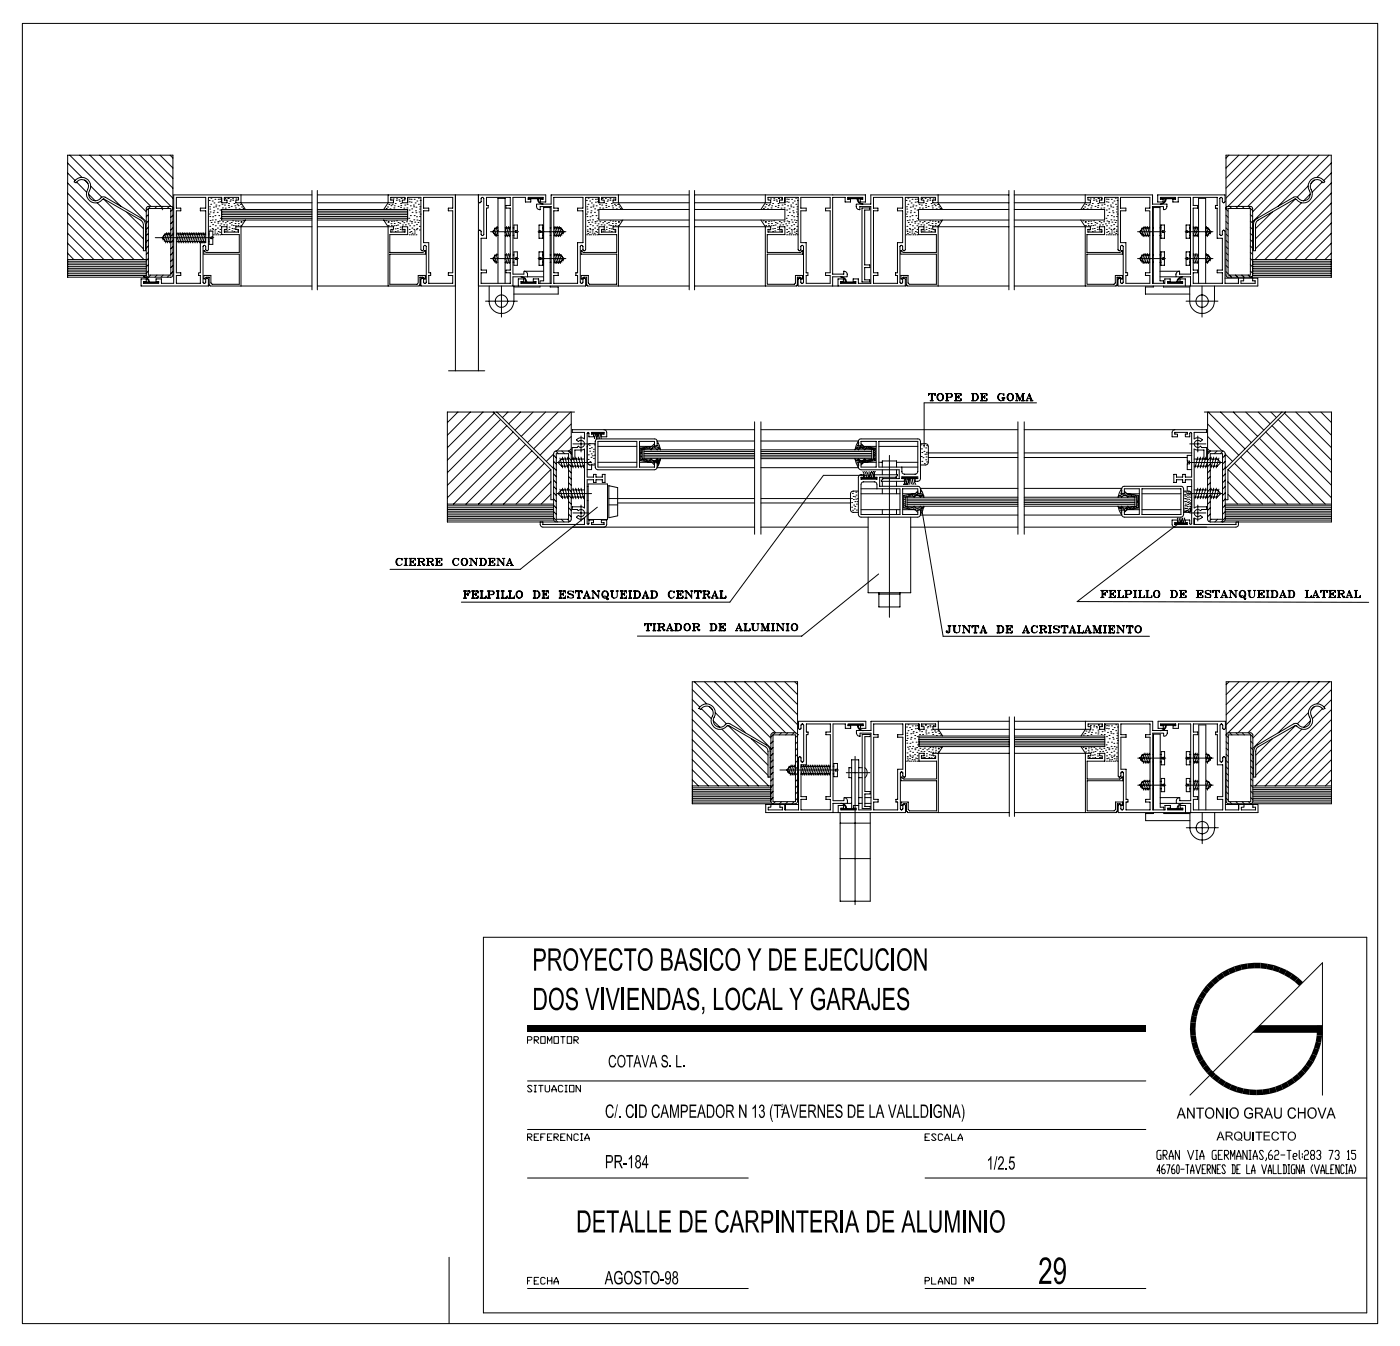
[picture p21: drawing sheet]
<svg xmlns="http://www.w3.org/2000/svg" width="309mm" height="297mm" viewBox="0 0 309 297" stroke-linecap="round" stroke-linejoin="round" font-family="sans-serif">
<g fill="none" stroke="#000" stroke-width=".22">
<path d="M4.9 5.2h299.2v286.9h-299.2zM14.9 34.2h23.3v26.5l-.3 .4-23 .1zM14.9 36l3.2 3.2M14.9 38.2l1.7 1.6M15.4 34.2l11.3 11.4M16.7 39.7a2.02 2.02 0 0 1 2.8 0 2.02 2.02 0 0 1 .1 2.8 1.54 1.54 0 0 0 1 1.7 1.54 1.54 0 0 0 1.8-.6l.3-.2 .5 .1 8.5 5.1 .4 1v5.7h-.4v-5.7l-.3-.7-8.6-5a2.06 2.06 0 0 1-3 .5 2.06 2.06 0 0 1-.3-3 1.47 1.47 0 0 0-.9-1.7 1.47 1.47 0 0 0-1.8 .6l-.4-.2zM17.6 34.2l14.7 14.7M18.7 39.8l.7 .7M19.8 34.2l12.5 12.5M22 34.2l11.3 11.4M24.2 34.2l11.3 11.4M26.5 34.2l11.2 11.4"/>
<path d="M28.7 34.2l9.5 9.5M30.9 34.2l7.3 7.3M33.1 34.2l5.1 5.1M35.3 34.2l2.9 2.9M37.5 34.2l.7 .7M270.6 34.2h23.3v27h-22.8l-.4-.2zM271.3 34.2l-.7 .7M273.5 34.2l-2.9 2.9M275.7 34.2l-5.1 5.1M277.9 34.2l-7.3 7.3M280.1 34.2l-9.5 9.5M282.3 34.2l-11.3 11.4"/>
<path d="M284.5 34.2l-11.3 11.4M286.8 34.2l-11.4 11.4M289 34.2l-12.5 12.5M290.1 39.8l-.7 .7M291.2 34.2l-14.7 14.7M293.4 34.2l-11.3 11.4M293.9 36l-3.2 3.2M293.9 38.2l-1.7 1.6M14.9 59.6h17.4M14.9 57.3h17.4M14.9 58.4h17.4M14.9 60h17.4"/>
<path d="M14.9 59.2h17.4M14.9 58.8h17.4M14.9 58h17.4M14.9 57.7h17.4M14.9 47l10.2 10.3M14.9 44.8l12.5 12.5M14.9 42.6l14.7 14.7M14.9 40.4l16.9 16.9M14.9 51.5l5.8 5.8M14.9 49.2l8 8.1M14.9 55.9l1.4 1.4M14.9 53.7l3.6 3.6"/>
<path d="M16.9 40.2l2.2 2.2M19.5 42.8l1.5 1.5M20 41.1l2.5 2.4M21.4 44.7l10.3 10.2M22.8 43.9l8.9 8.8M28 46.8l3.7 3.7M32.1 51l.2 .1M32.8 46h4.9v14.7h-4.9zM32.8 52.9l-.5 .4-.2-.1M32.8 57.1l-.5 .4M32.8 55.7l-.5 .4M32.8 54.3l-.5 .5"/>
<path d="M32.8 51.5l-.5 .5M32.8 50.1l-.5 .5M32.8 48.8l-.5 .4M32.8 47.4l-.5 .4M32.8 58.4l-.5 .5M32.8 59.8l-.5 .5M33.2 45.6l-.9 .9M34.3 52.5h12.9M34.6 45.6l-.5 .4M35.8 46.3h.1M36 45.6l-.5 .4M36.3 51.6l-.3 1.4"/>
<path d="M36.8 51.4l-.5 1.9M37.2 51.4l-.6 2.2M37.4 45.6l-.5 .4M37.5 51.4l-.6 2.2M37.7 51.6h-1.1l-.8 .9 .8 .8h1.1M37.7 52.3l-.3 1.3M38.2 46l-.1-.2-.4-.2h-4.9l-.4 .2-.1 14.9 .2 .4 .3 .1M38.2 45.9h.1M38.2 50.3l-.5 .5M38.2 48.9l-.5 .5M38.2 47.5l-.5 .5M38.2 46.1l-.5 .5"/>
<path d="M38.2 53l-.5 .5M38.2 54.4l-.5 .5M38.2 55.8l-.5 .5M38.2 57.2l-.5 .5M38.2 58.6l-.5 .5M38.2 59.9l-.5 .5M38.2 53.3h.1M38.3 51.6l-.6 .5M38.3 51.4l-.1 .6M38.3 52.7l-.1 .8M38.9 43.6h6.5v2.3h-1.2v.6h1.2v7.1h-1.2v6.6h-.4v.6h.4v1.7h-5.3v-1.7h1v-.6h-1v-13.7h1v-.6h-1zM38.9 51.6h6.5"/>
<path d="M38.9 53.3h6.5M39.1 51.4l-.2 .6M39.5 51.4l-.6 2.1M39.9 51.4l-.6 2.2M40.3 51.4l-.6 2.2M40.7 51.4l-.6 2.2M41.1 51.4l-.6 2.2M41.5 51.4l-.6 2.2M41.9 51.4l-.6 2.2M42.2 51.4l-.6 2.2M42.7 51.4l-.7 2.2M43 51.4l-.6 2.2"/>
<path d="M43.4 51.4l-.6 2.2M43.8 51.4l-.6 2.2M44.2 51.4l-.6 2.2M44.6 51.4l-.6 2.2M45 51.4l-.6 2.2M45.4 51.4l-.6 2.2M45.4 52.7l-.2 .9M46 51.6h.2M46 53.3h.2M46.2 44.2h.1M46.2 47.2h.1M46.2 51h.8v1.3h-.4v.4h.4v1.2h-.8z"/>
<path d="M46.3 45.6h.1M46.3 46.1h.1M46.3 47.8h.1M46.3 50h.1M46.3 50.8h.1M46.4 46.8h.1M46.4 48.7h.1M46.5 45.1h.1M46.6 43.7h.1M46.6 49.1h.1M46.8 44.4h.1M46.8 48.6h.1"/>
<path d="M46.8 50.4h.1M46.9 47.8h.1M46.9 49.6h.1M47 50.7h.1M47.1 46.9h.1M47.1 45.7h.1M47.1 51.8h.1M47.2 46.5h.1M47.2 44.8h.1M47.3 49h.1M47.4 51h.1M47.4 51.4h.1"/>
<path d="M47.4 44h.1M47.4 47.6h.1M47.5 48.5h.1M47.5 49.8h.1M47.5 50.6h.1M47.6 45.6h.1M47.6 51.8h.1M47.7 45.3h.1M47.9 51.5h.1M47.9 46.9h.1M48 46.1h.1M48 50.3h.1"/>
<path d="M48.1 49.2h.1M48.1 48.9h.1M48.1 51.8h.1M48.2 44.6h.1M48.2 44h.1M48.2 51.1h.1M48.3 47.6h.1M48.3 45.4h.1M48.4 48.8h.1M48.5 49.8h.1M48.5 51.3h.1M48.5 46.4h.1"/>
<path d="M48.5 44.5h.1M48.5 43.9h.1M48.5 50.6h.1M48.5 51.8h.1M48.6 48.2h.1M48.8 49.4h.1M48.9 43.6v1.1h1.2v-.5h-.6v-.6h3.1v.6h-.5v.5h16.8M48.9 43.6v1.1M48.9 48.2h20M48.9 47.8h20M48.9 47h20M48.9 46.6h20"/>
<path d="M48.9 47.4h20M49 45.1h.1M49.1 45.9h.1M49.1 48.9h.1M49.4 49.6h.1M49.6 45.3h.1M49.6 43.8h.1M49.7 49.1h.1M49.7 51h.1M49.7 45.9h.1M50 49.7h.1M50.1 51h.1"/>
<path d="M50.1 48.9h.1M50.3 43.8h.1M50.4 43.8h.1M50.4 45.3h.1M50.4 44.9h.1M50.5 45.8h.1M50.5 50.6h.1M50.6 50.1h.1M50.7 49.3h.1M50.7 44.4h.1M50.9 44.1h.1M51 49.1h.1"/>
<path d="M51 45.6h.1M51.1 49.7h.1M51.2 51h.1M51.2 50.4h.1M51.3 48.7h.1M51.3 43.9h.1M51.4 44.2h.1M51.5 49.8h.1M51.6 51.1h.1M51.6 50.5h.1M51.6 44.9h.1M51.8 45.4h.1"/>
<path d="M51.9 49.3h.1M52 48.8h.1M52 49.8h.1M52 45.9h.1M52.1 43.9h.1M52.4 45.1h.1M52.4 51h.1M52.5 49.8h.1M52.5 48.9h.1M52.6 45.4h.1M52.6 49.4h.1M52.8 46.1h.1"/>
<path d="M53.1 45.1h.1M53.2 49.8h.1M53.2 49.1h.1M53.2 48.9h.1M53.2 43v1.7l1 1.5M53.3 45.7h.1M53.7 46h.1M53.7 48.7h.1M54.2 48.6l-1 1.4v13.1M68.9 50h-16.8v.6h.5v.6h-3.1v-.6h.6v-.6h-1.2v1.8h3.9v3.9h-7.2l-.6-.4v.8h7.8v6.6h-6l-.2-.3v-1.6h-1.6v.8h.2l.3-.4h.7v1.7h.2v.2h22.5M68.9 43h-30.6v19.5h-2.7v-.9h-1.2v.5h.6v.4h-3.3v-.4h.6v-.5h-1.2v1.5h14.9l-.1-1.7h-.4l-.2 1.1h-.4l-.1-.2 .1-8.1h.4l.2 1 .2 .1 .3-.2v-11.5h2.9M68.9 46.2h-20v2.4h20"/>
<path d="M68.9 42v22M70 50h16.9v.6h-.6v.6h3.1v-.6h-.6v-.6h1.2v1.8h-4v3.9h7.3l.6-.4v.8h-7.9v6.6h6.1l.2-.3v-1.6h1.6v.8h-.2l-.2-.4h-.8v1.7h-.2v.2h-22.5M70 43h30.5v20.1h-7.6l.1-1.7h.4l.2 1.1h.4l.1-.2-.1-8.1h-.4l-.2 1-.2 .1-.3-.2v-11.5h-2.9v1.1h-1.2v-.5h.6v-.6h-3.1v.6h.6v.5h-1.2v-1.7M70 44.7h15.7l-1 1.5M70 46.2h20v2.4h-20M70 48.2h20M70 47.8h20M70 47h20M70 46.6h20M70 47.4h20M70 42v22M84.7 48.6l1 1.4v13.1"/>
<path d="M85.2 48.7h.1M85.2 46h.1M85.5 45.7h.1M85.7 48.9h.1M85.7 49.1h.1M85.7 49.8h.1M85.8 45.1h.1M86.1 46.1h.1M86.3 45.4h.1M86.3 49.4h.1M86.4 48.9h.1M86.4 49.8h.1"/>
<path d="M86.5 51h.1M86.6 45.1h.1M86.8 43.9h.1M86.9 45.9h.1M86.9 49.8h.1M86.9 48.8h.1M87 45.4h.1M87 49.3h.1M87.2 44.9h.1M87.2 50.5h.1M87.2 51.1h.1M87.4 49.8h.1"/>
<path d="M87.5 44.2h.1M87.5 43.9h.1M87.5 48.7h.1M87.7 50.4h.1M87.7 51h.1M87.8 49.7h.1M87.9 45.6h.1M87.9 49.1h.1M88 44.1h.1M88.2 44.4h.1M88.3 49.3h.1M88.3 50.1h.1"/>
<path d="M88.3 50.6h.1M88.4 45.8h.1M88.4 44.9h.1M88.5 45.3h.1M88.5 43.8h.1M88.8 48.9h.1M88.8 51h.1M88.8 49.7h.1M89.1 45.9h.1M89.1 51h.1M89.1 49.1h.1M89.3 43.8h.1"/>
<path d="M89.4 45.3h.1M89.5 49.6h.1M89.7 48.9h.1M89.8 45.9h.1M89.9 45.1h.1M90.1 49.4h.1M90.2 48.2h.1M90.3 51.8h.1M90.3 50.6h.1M90.3 43.9h.1M90.3 44.5h.1M90.3 46.4h.1"/>
<path d="M90.4 51.3h.1M90.4 49.8h.1M90.5 48.8h.1M90.6 47.6h.1M90.6 45.4h.1M90.7 51.1h.1M90.7 44h.1M90.7 44.6h.1M90.8 51.8h.1M90.8 48.9h.1M90.8 49.2h.1M90.9 46.1h.1"/>
<path d="M90.9 50.3h.1M91 51.5h.1M91 46.9h.1M91.3 51.8h.1M91.3 45.3h.1M91.3 45.6h.1M91.3 50.6h.1M91.3 49.8h.1M91.3 48.5h.1M91.4 47.6h.1M91.4 44h.1M91.5 51.4h.1"/>
<path d="M91.5 51h.1M91.6 49h.1M91.6 44.8h.1M91.7 46.5h.1M91.8 51.8h.1M91.8 45.7h.1M91.8 46.9h.1M91.9 50.7h.1M91.9 49.6h.1M91.9 47.8h.1M92 50.4h.1M92 48.6h.1"/>
<path d="M92 44.4h.1M92.3 49.1h.1M92.4 45.1h.1M92.4 43.7h.1M92.5 48.7h.1M92.5 46.8h.1M92.6 50.8h.1M92.6 50h.1M92.6 47.8h.1M92.6 46.1h.1M92.7 45.6h.1M92.7 47.2h.1"/>
<path d="M92.7 44.2h.1M93.5 43.6h6.4v2.3h-.9v.6h.9v13.7h-.9v.6h.9v1.7h-5.3v-1.7h.5v-.6h-.5v-6.6h-1.1v-7.1h1.1v-.6h-1.1zM105.6 44.5l.3 .2h.2l.2-1.1h.4v8.3h-.4l-.2-1-.2-.1-.3 .3M105.6 43h14.9v1.6h-1.2v-.6h.6v-.4h-3.3v.4h.6v.6h-1.2v-1h-2.8v16.9h2.4v-.6h.2M105.6 43h-5.1v38.8M105.6 43v38.8M107.4 43.6h5.2v1.7h-.9v.6h.9v13.7h-.9v.6h.9v2.3h-6.4v-2.3h1.2v-.6h-1.2v-7h1.2v-6.7h.4v-.6h-.4zM108.3 51.1h6.2M108.3 57.1h6.2M109.2 50.3l-.3 1.3M109.2 56.2l-.3 1.4M109.7 50l-.5 1.9"/>
<path d="M109.7 56l-.5 1.9M109.9 50.3h-.4l-.8 .8 .8 .8h.4M109.9 50.8l-.4 1.4M109.9 56.3h-.4l-.8 .8 .8 .8h.4M109.9 56.7l-.4 1.5M111.5 51.9h1.1M111.5 50.3h1.1M111.5 57.9h1.1M111.5 56.3h1.1M111.8 50l-.3 1.4M111.8 56l-.3 1.3M112.3 50l-.6 2.2"/>
<path d="M112.3 56l-.6 2.2M112.6 51.4l-.2 .8M112.6 50l-.6 2.2M112.6 56l-.6 2.2M112.6 57.3l-.2 .9M113.2 51.9h.2M113.2 50.3h.2M113.2 57.9h.2M113.2 56.3h.2M113.4 55.6h.8v1.3h-.4v.4h.4v1.2h-.8zM113.4 49.7h.8v1.2h-.4v.4h.4v1.3h-.8zM115.8 59.9l.6 .3v.9"/>
<path d="M115.8 59.9h4.2M116.7 43.7h3.1v.2h-1a1.16 1.16 0 0 0 1.1 1.1 1.16 1.16 0 0 1-1.3-1.1h-1.9zM118.8 51.1h6.1M118.8 57.1h6.1M119 49.7h.8v2.9h-.8v-1.3h.4v-.4h-.4zM119 55.6h.8v2.9h-.8v-1.2h.4v-.4h-.4zM119.8 51.9h.2M119.8 50.3h.2M119.8 57.9h.2M119.8 56.3h.2M121.4 51.9h.3M121.4 50.3h.3"/>
<path d="M121.4 57.9h.3M121.4 56.3h.3M122.2 43.6h6.5v2.3h-1.2v.6h1.2v7.1h-1.2v6.6h-.4v.6h.4v1.7h-5.3v-1.7h1v-.6h-1v-13.7h1v-.6h-1zM122.2 50.3h1.5l.8 .8-.8 .8h-1.5M122.2 56.3h1.5l.8 .8-.8 .8h-1.5M122.2 51.1l.3 1.1M122.2 57.1l.3 1.1M122.3 50l.6 2.2M122.3 56l.6 2.2M122.7 50l.6 2.2M122.7 56l.6 2.2M123.1 50l.6 2.2"/>
<path d="M123.1 56l.6 2.2M123.5 56l.5 1.9M123.5 50l.5 1.9M123.9 56.2l.4 1.4M123.9 50.3l.4 1.3M129.4 47.2h.1M129.4 44.2h.1M129.5 51.8h.1M129.5 45.6h.1M129.6 47.8h.1M129.6 46.1h.1M129.6 50.8h.1"/>
<path d="M129.6 50h.1M129.7 51.1h.1M129.7 46.8h.1M129.7 48.7h.1M129.7 51.5h.1M129.8 45.1h.1M129.8 43.7h.1M129.9 49.1h.1M130 51.8h.1M130.2 51.2h.1M130.2 50.4h.1M130.2 48.6h.1"/>
<path d="M130.2 44.4h.1M130.2 50.7h.1M130.2 49.6h.1M130.2 47.8h.1M130.4 51.8h.1M130.4 45.7h.1M130.4 46.9h.1M130.5 46.5h.1M130.5 44.8h.1M130.6 49h.1M130.7 51.4h.1M130.7 51h.1"/>
<path d="M130.7 47.6h.1M130.7 44h.1M130.8 50.6h.1M130.8 49.8h.1M130.8 48.5h.1M130.9 45.6h.1M130.9 51.8h.1M130.9 45.3h.1M131.2 51.5h.1M131.2 46.9h.1M131.3 50.3h.1M131.3 46.1h.1"/>
<path d="M131.3 48.9h.1M131.3 49.2h.1M131.4 51.8h.1M131.4 44h.1M131.4 44.6h.1M131.5 51.1h.1M131.6 47.6h.1M131.6 45.4h.1M131.7 48.8h.1M131.8 51.3h.1M131.8 49.8h.1M131.9 51.8h.1"/>
<path d="M131.9 50.6h.1M131.9 43.9h.1M131.9 44.5h.1M131.9 46.4h.1M131.9 48.2h.1M132 49.4h.1M132.3 45.1h.1M132.4 45.9h.1M132.4 48.9h.1M132.7 49.6h.1M132.8 45.3h.1M132.9 43.8h.1"/>
<path d="M133 45.9h.1M133 51h.1M133 49.1h.1M133.3 49.7h.1M133.4 48.9h.1M133.4 51h.1M133.6 43.8h.1M133.7 44.9h.1M133.7 45.3h.1M133.8 45.8h.1M133.8 50.6h.1M133.8 50.1h.1"/>
<path d="M133.9 49.3h.1M134 44.4h.1M134.1 44.1h.1M134.3 45.6h.1M134.3 49.1h.1M134.4 49.7h.1M134.4 51h.1M134.5 50.4h.1M134.6 43.9h.1M134.6 44.2h.1M134.6 48.7h.1M134.8 49.8h.1"/>
<path d="M134.9 44.9h.1M134.9 50.5h.1M134.9 51.1h.1M135.1 45.4h.1M135.2 49.3h.1M135.2 45.9h.1M135.2 49.8h.1M135.2 48.8h.1M135.4 43.9h.1M135.6 45.1h.1M135.7 51h.1M135.8 48.9h.1"/>
<path d="M135.8 49.8h.1M135.9 45.4h.1M135.9 49.4h.1M136 46.1h.1M136.3 45.1h.1M136.4 49.8h.1M136.5 48.9h.1M136.5 49.1h.1M136.5 43v1.7l1 1.5M136.6 45.7h.1M136.9 46h.1M137 48.7h.1"/>
<path d="M137.5 48.6l-1 1.4v13.1M152.1 43h-30.4v2h-3.3v.6a.69 .69 0 0 0 .8 .7v-.7h2.5v16.9h-2.8v-.9h-1.2v.5h.6v.4h-3.3v-.4h.6v-.5h-1.2v1.5M152.1 44.7h-16.8v-.5h.6v-.6h-3.1v.6h.6v.5h-1.2v-1.1h-2.9l-.1 11.6h-.4l-.2-1-.3-.1-.2 .3v7.9l.1 .2h.4l.2-1.1h.4l.1 1.7h-16.1M152.1 50h-16.8v.6h.6v.6h-3.1v-.6h.6v-.6h-1.2v1.8h3.9v3.9h-7.2l-.6-.4v.8h7.8v6.6h-6l-.2-.3v-1.6h-1.6v.8l.4-.4h.8v1.7h.2v.2h22.4M152.1 46.2h-19.9v2.4h19.9M152.1 42v22M153.3 43h37.7v1.6h-1.1v-.6h.5v-.4h-3.3v.4h.6v.6h-1.2v-1h-2.7v16.9h2.5v-.6a.68 .68 0 0 1 .7 .6v.6h-3.2v2M153.3 46.2h20v2.4h-20M153.3 42v22M168 48.6l.9 1.4h-15.6M168.5 48.7h.1M168.5 46h.1"/>
<path d="M168.9 45.7h.1M168.9 49.1h.1M168.9 48.9h.1M168.9 43v1.7l-.9 1.5M169 49.8h.1M169.1 45.1h.1M169.4 46.1h.1M169.6 49.4h.1M169.6 45.4h.1M169.7 49.8h.1M169.7 48.9h.1M169.8 51h.1"/>
<path d="M169.8 45.1h.1M170.1 43.9h.1M170.2 48.8h.1M170.2 49.8h.1M170.2 45.9h.1M170.3 49.3h.1M170.3 45.4h.1M170.5 51.1h.1M170.5 50.5h.1M170.5 44.9h.1M170.7 49.8h.1M170.8 48.7h.1"/>
<path d="M170.8 44.2h.1M170.8 43.9h.1M171 50.4h.1M171 51h.1M171.1 49.7h.1M171.1 49.1h.1M171.1 45.6h.1M171.3 44.1h.1M171.4 44.4h.1M171.5 49.3h.1M171.6 50.1h.1M171.6 50.6h.1"/>
<path d="M171.7 45.8h.1M171.7 44.9h.1M171.8 45.3h.1M171.8 43.8h.1M171.9 43.8h.1M172 51h.1M172 48.9h.1M172.2 49.7h.1M172.4 49.1h.1M172.4 51h.1M172.4 45.9h.1M172.5 43.8h.1"/>
<path d="M172.6 45.3h.1M172.8 49.6h.1M173 48.9h.1M173.1 45.9h.1M173.2 45.1h.1M173.3 43.6v1.1h-1.2v-.5h.6v-.6h-3.2v.6h.6v.5h-16.8M173.3 43.6v1.1M173.4 49.4h.1M173.6 48.2h.1M173.6 46.4h.1M173.6 44.5h.1M173.6 43.9h.1"/>
<path d="M173.6 50.6h.1M173.6 51.8h.1M173.7 49.8h.1M173.7 51.3h.1M173.7 48.8h.1M173.8 45.4h.1M173.9 47.6h.1M174 44.6h.1M174 44h.1M174 51.1h.1M174.1 49.2h.1M174.1 48.9h.1"/>
<path d="M174.1 51.8h.1M174.2 46.1h.1M174.2 50.3h.1M174.2 46.9h.1M174.3 51.5h.1M174.5 45.3h.1M174.6 45.6h.1M174.6 51.8h.1M174.7 48.5h.1M174.7 49.8h.1M174.7 50.6h.1M174.7 44h.1"/>
<path d="M174.7 47.6h.1M174.7 51h.1M174.7 51.4h.1M174.9 49h.1M174.9 44.8h.1M175 46.5h.1M175.1 45.7h.1M175.1 51.8h.1M175.1 46.9h.1M175.2 47.8h.1M175.2 49.6h.1M175.2 50.7h.1"/>
<path d="M175.3 44.4h.1M175.3 48.6h.1M175.3 50.4h.1M175.3 51.2h.1M175.5 51.8h.1M175.6 49.1h.1M175.6 43.7h.1M175.7 45.1h.1M175.7 51.5h.1M175.8 46.8h.1M175.8 48.7h.1M175.8 51.1h.1"/>
<path d="M175.8 50.8h.1M175.9 46.1h.1M175.9 47.8h.1M175.9 50h.1M175.9 45.6h.1M176 51.8h.1M176 44.2h.1M176 47.2h.1M176.8 43.6h6.4v2.3h-1v.6h1v13.7h-1v.6h1v1.7h-5.2v-1.7h.3v-.6h-.3v-6.6h-1.2v-7.1h1.2v-.6h-1.2zM187.2 43.7h3.2v.2h-1a1.24 1.24 0 0 0 1.1 1.1 1.17 1.17 0 0 1-1.3-1.1h-2zM190.3 45.9h1.7v.5h-1.1v12.1h1.1v.6h-1.1v2.7h1.1v.4h-1.7zM192.8 43.6h6.4v2.3h-1.1v.6h1.1v7.1h-1.1v6.6h-.4v.6h.4v1.7h-5.3v-1.7h1v-.6h-1v-13.7h1v-.6h-1z"/>
<path d="M200 47.2h.1M200 44.2h.1M200.1 51.8h.1M200.1 45.6h.1M200.1 47.8h.1M200.1 46.1h.1M200.2 50.8h.1M200.2 50h.1M200.2 51.1h.1M200.2 46.8h.1M200.3 48.7h.1M200.3 51.5h.1"/>
<path d="M200.4 45.1h.1M200.4 43.7h.1M200.5 49.1h.1M200.6 51.8h.1M200.7 51.2h.1M200.7 50.4h.1M200.7 48.6h.1M200.7 44.4h.1M200.8 49.6h.1M200.8 47.8h.1M200.9 50.7h.1M200.9 51.8h.1"/>
<path d="M200.9 45.7h.1M200.9 46.9h.1M201 46.5h.1M201.1 44.8h.1M201.2 49h.1M201.3 51.4h.1M201.3 51h.1M201.3 47.6h.1M201.3 44h.1M201.4 50.6h.1M201.4 49.8h.1M201.4 48.5h.1"/>
<path d="M201.5 45.6h.1M201.5 51.8h.1M201.5 45.3h.1M201.8 51.5h.1M201.8 46.9h.1M201.8 50.3h.1M201.9 46.1h.1M201.9 48.9h.1M201.9 49.2h.1M202 51.8h.1M202 44h.1M202 44.6h.1"/>
<path d="M202 51.1h.1M202.2 47.6h.1M202.2 45.4h.1M202.3 48.8h.1M202.4 51.3h.1M202.4 49.8h.1M202.4 51.8h.1M202.4 50.6h.1M202.4 43.9h.1M202.4 44.5h.1M202.4 46.4h.1M202.5 48.2h.1"/>
<path d="M202.6 49.4h.1M202.9 45.1h.1M202.9 45.9h.1M203 48.9h.1M203.3 49.6h.1M203.4 45.3h.1M203.5 43.8h.1M203.6 45.9h.1M203.6 51h.1M203.6 49.1h.1M203.9 49.7h.1M204 48.9h.1"/>
<path d="M204 51h.1M204.2 43.8h.1M204.3 45.3h.1M204.3 45.8h.1M204.3 44.9h.1M204.4 50.1h.1M204.4 50.6h.1M204.5 49.3h.1M204.6 44.4h.1M204.7 44.1h.1M204.9 45.6h.1M204.9 49.1h.1"/>
<path d="M205 49.7h.1M205 51h.1M205 50.4h.1M205.2 43.9h.1M205.2 48.7h.1M205.3 44.2h.1M205.3 49.8h.1M205.5 44.9h.1M205.5 50.5h.1M205.5 51.1h.1M205.7 45.4h.1M205.7 49.3h.1"/>
<path d="M205.8 45.9h.1M205.8 49.8h.1M205.8 48.8h.1M206 43.9h.1M206.2 45.1h.1M206.2 51h.1M206.4 48.9h.1M206.4 49.8h.1M206.4 45.4h.1M206.5 49.4h.1M206.7 46.1h.1M207 45.1h.1"/>
<path d="M207 49.8h.1M207.1 43v1.7h-1.2v-.5h.6v-.6h-3.1v.6h.5v.5h-1.1v-1.1h-3v11.6h-.5l-.1-1-.3-.1-.2 .3v7.9v.2h.5l.1-1.1h.5v1.7h-23.6l.1-1.7h.4l.2 1.1h.4l.1-.2-.1-8.1h-.4l-.2 1-.3 .1-.2-.2v-11.5h-2.9M207.1 48.9h.1M207.1 49.1h.1M207.2 45.7h.1M207.5 46h.1M207.6 48.7h.1M208.1 48.6l-1 1.4v13.1M222.7 43h-30.5v2h-3.2v.6a.69 .69 0 0 0 .8 .7v-.7h2.4v16.9h-2.7v-.9h-1.2v.5h.6v.4h-3.3v-.4h.6v-.5h-1.2v1.5M222.7 50h-16.8v.6h.6v.6h-3.1v-.6h.5v-.6h-1.1v1.8h3.9v3.9h-7.2l-.7-.4v.8h7.9v6.6h-6l-.3-.3v-1.6h-1.5v.8h.2l.2-.4h.8v1.7h.1v.2h22.5M222.7 44.7h-15.6l1 1.5M222.7 46.2h-19.9v2.4h19.9"/>
<path d="M222.7 42v22M223.9 43h30.5v2h3.2v.6a.64 .64 0 0 1-.8 .7v-.7h-2.4v16.9h2.7v-.9h1.2v.5h-.6v.4h3.4v-.4h-.6v-.5h1.1v1.5M223.9 46.2h19.9v2.4h-19.9M223.9 42v22M238.6 48.6l1 1.4h-15.7M239 48.7h.1M239.1 46h.1M239.4 45.7h.1M239.6 49.1h.1M239.6 48.9h.1M239.6 43v1.7l-1 1.5M239.6 49.8h.1"/>
<path d="M239.7 45.1h.1M240 46.1h.1M240.1 49.4h.1M240.2 45.4h.1M240.2 49.8h.1M240.2 48.9h.1M240.4 51h.1M240.4 45.1h.1M240.7 43.9h.1M240.8 48.8h.1M240.8 49.8h.1M240.8 45.9h.1"/>
<path d="M240.9 49.3h.1M240.9 45.4h.1M241.1 51.1h.1M241.1 50.5h.1M241.1 44.9h.1M241.2 49.8h.1M241.4 44.2h.1M241.4 48.7h.1M241.4 43.9h.1M241.5 50.4h.1M241.6 51h.1M241.7 49.7h.1"/>
<path d="M241.7 49.1h.1M241.7 45.6h.1M241.9 44.1h.1M242 44.4h.1M242.1 49.3h.1M242.2 50.1h.1M242.2 50.6h.1M242.3 45.8h.1M242.3 44.9h.1M242.3 45.3h.1M242.4 43.8h.1M242.6 51h.1"/>
<path d="M242.6 48.9h.1M242.7 49.7h.1M243 49.1h.1M243 51h.1M243 45.9h.1M243.1 43.8h.1M243.2 45.3h.1M243.4 49.6h.1M243.6 48.9h.1M243.7 45.9h.1M243.7 45.1h.1M243.8 43.6v1.1h-1.1v-.5h.5v-.6h-3.1v.6h.6v.5h-16.8"/>
<path d="M243.8 43.6h3v11.5l.2 .2M243.8 43.6v1.1M244 49.4h.1M244.1 48.2h.1M244.2 46.4h.1M244.2 44.5h.1M244.2 43.9h.1M244.2 50.6h.1M244.2 51.8h.1M244.2 49.8h.1M244.2 51.3h.1M244.3 48.8h.1"/>
<path d="M244.4 45.4h.1M244.5 47.6h.1M244.6 44.6h.1M244.6 44h.1M244.6 51.1h.1M244.7 51.8h.1M244.7 49.2h.1M244.7 48.9h.1M244.8 46.1h.1M244.8 46.9h.1M244.8 50.3h.1M244.8 51.5h.1"/>
<path d="M245.1 45.3h.1M245.1 51.8h.1M245.2 45.6h.1M245.2 48.5h.1M245.2 49.8h.1M245.2 50.6h.1M245.3 44h.1M245.3 47.6h.1M245.3 51h.1M245.3 51.4h.1M245.4 49h.1M245.5 44.8h.1"/>
<path d="M245.6 46.5h.1M245.6 45.7h.1M245.6 51.8h.1M245.7 46.9h.1M245.8 50.7h.1M245.8 47.8h.1M245.8 49.6h.1M245.9 44.4h.1M245.9 48.6h.1M245.9 50.4h.1M245.9 51.2h.1M246.1 51.8h.1"/>
<path d="M246.2 49.1h.1M246.2 43.7h.1M246.2 45.1h.1M246.3 51.5h.1M246.4 48.7h.1M246.4 46.8h.1M246.4 51.1h.1M246.4 50.8h.1M246.5 46.1h.1M246.5 47.8h.1M246.5 50h.1M246.5 45.6h.1"/>
<path d="M246.6 44.2h.1M246.6 47.2h.1M246.6 51.8h.1M247 55.3h.1M247.1 55.3l.2-.1 .1-1h.4v8.3h-.4l-.1-1.1h-.2M247.3 43.6h6.5v2.3h-1v.6h1v13.7h-1v.6h1v1.7h-5.3v-1.7h.4v-.6h-.4v-6.6h-1.2v-7.1h1.2v-.6h-1.2zM251.1 51.1h6.1M251.1 57.1h6.1M252.1 50.3l-.4 1.3M252.1 56.2l-.4 1.4M252.5 50l-.5 1.9M252.5 56l-.5 1.9"/>
<path d="M252.9 56l-.6 2.2M252.9 50l-.6 2.2M253.3 56l-.6 2.2M253.3 50l-.6 2.2M253.7 56l-.6 2.2M253.7 50l-.6 2.2M253.8 50.3h-1.5l-.8 .8 .8 .8h1.5M253.8 56.3h-1.5l-.8 .8 .8 .8h1.5M253.8 51.1l-.3 1.1M253.8 57.1l-.3 1.1M254.4 51.9h.2M254.4 50.3h.2"/>
<path d="M254.4 57.9h.2M254.4 56.3h.2M256.1 59.9h4.3v.6h2.4v-16.9h-2.7v1h-1.2v-.6h.6v-.4h-3.4v.4h.6v.6h-1.1v-1.6h14.8v1.7h-.5l-.1-1.1h-.3l-.2 .2v8.1h.5l.1-1 .3-.1 .2 .3v11.4h3v-1.1M256.1 51.9h.2M256.1 50.3h.2M256.1 57.9h.2M256.1 56.3h.2M256.3 43.7h3.1v.2h-2a1.16 1.16 0 0 1-1.3 1.1 1.16 1.16 0 0 0 1.1-1.1h-.9zM256.3 55.6h.7v1.3h-.3v.4h.3v1.2h-.7zM256.3 49.7h.7v1.2h-.3v.4h.3v1.3h-.7zM260.3 59.9l-.6 .3-.1 .9h3.2v2M261.6 51.1h6.1"/>
<path d="M261.6 57.1h6.1M261.8 49.7h.8v2.9h-.8v-1.3h.4v-.4h-.4zM261.8 55.6h.8v2.9h-.8v-1.2h.4v-.4h-.4zM262.6 51.9h.2M262.6 50.3h.2M262.6 57.9h.2M262.6 56.3h.2M263.4 43.6h5.3v1.7h-.4v.6h.4v6.7h1.1v7h-1.1v.6h1.1v2.3h-6.4v-2.3h1v-.6h-1v-13.7h1v-.6h-1zM263.4 51.9h1.2M263.4 50.3h1.2M263.4 57.9h1.2M263.4 56.3h1.2"/>
<path d="M263.4 57.3l.2 .9M263.4 51.4l.2 .8M263.4 56l.6 2.2M263.4 50l.6 2.2M263.8 56l.6 2.2M263.8 50l.6 2.2M264.2 56l.4 1.3M264.2 50l.4 1.4M266.1 50.3h.4l.9 .8-.9 .8h-.4M266.1 56.3h.4l.9 .8-.9 .8h-.4M266.1 56.7l.4 1.5M266.1 50.8l.4 1.4"/>
<path d="M266.3 56l.5 1.9M266.3 50l.5 1.9M266.8 56.2l.4 1.4M266.8 50.3l.4 1.3M270.6 45.9h.1M270.6 51.6l.5 .5M270.6 50.3l.5 .5M270.6 48.9l.5 .5M270.6 47.5l.5 .5M270.6 46.1l.5 .5M270.6 53l.5 .5M270.6 54.4l.5 .5"/>
<path d="M270.6 55.8l.5 .5M270.6 57.2l.5 .5M270.6 58.6l.5 .5M270.6 59.9l.5 .5M271.1 45.6l-.4 .2-.1 .2M271.1 45.6h4.9h.3l.2 .4v14.7l-.2 .4-.3 .1-.5-.5M271.1 46h4.9v14.7h-4.9zM271.4 45.6l.5 .4M272.8 45.6l.4 .4M274.2 45.6l.4 .4M275.6 45.6l.9 .9M276 57.1l.5 .4"/>
<path d="M276 55.7l.5 .4M276 54.3l.5 .5M276 52.9l.5 .5 .2-.2M276 51.5l.5 .5M276 50.1l.5 .5M276 48.8l.5 .4M276 47.4l.5 .4M276 58.4l.5 .5M276 59.8l.5 .5M276.5 59.6h17.4M276.5 57.3h17.4M276.5 58.4h17.4"/>
<path d="M276.5 60h17.4M276.5 59.2h17.4M276.5 58.8h17.4M276.5 58h17.4M276.5 57.7h17.4M276.7 51l-.2 .1M277.1 48.6l8.5-5.1a.97 .97 0 0 1 1.3 .5 1.56 1.56 0 0 0 2.1-.3 1.56 1.56 0 0 0-.2-2.1 1.96 1.96 0 0 1 1.2-2.3 1.96 1.96 0 0 1 2.4 .8l-.4 .2a1.49 1.49 0 0 0-2-.5 1.49 1.49 0 0 0-.6 2 2 2 0 0 1-.7 2.7 2 2 0 0 1-2.7-.6l-8.6 5-.3 .7v5.7h-.4v-5.7l.1-.6zM280.8 46.8l-3.7 3.7M285.9 43.9l-8.8 8.8M287.3 44.7l-10.2 10.2M288.7 41.1l-2.4 2.4M289.2 42.8l-1.4 1.5"/>
<path d="M291.9 40.2l-2.3 2.2M293.9 55.9l-1.4 1.4M293.9 53.7l-3.6 3.6M293.9 51.5l-5.8 5.8M293.9 49.2l-8 8.1M293.9 47l-10.3 10.3M293.9 44.8l-12.5 12.5M293.9 42.6l-14.7 14.7M293.9 40.4l-16.9 16.9M14.9 60.8h17.4M14.9 60.4h17.4M31.7 61.1a1.16 1.16 0 0 1 1.3 1.1h2v.2h-3.2v-.2h1a1.25 1.25 0 0 0-1.1-1.1z"/>
<path d="M33.3 60.7l-.5 .5M34.7 60.7l-.5 .5M36 60.7l-.5 .5M37.4 60.7l-.5 .5M107.2 66.5h7M108 63.1v3.4a2.73 2.73 0 0 0 2.7 2.7 2.73 2.73 0 0 0 2.7-2.7v-3.4M109.9 62.5v-18.7h1.6v18.7M110.7 63.1v6.9M115 61.1a1.16 1.16 0 0 1 1.3 1.1h1.9v.2h-3.1v-.2h1a1.16 1.16 0 0 0-1.1-1.1zM119.2 62.5v-.5h.8v-16.2h1.4v16.7M119.2 63.1v.2h-5.8M120 61.1h-6.8v2h-7.6"/>
<path d="M121.4 63.1v.2h1.8v1.6h-9.8M153.3 63.1h22.5v-.2h.2v-1.7h.7l.5 .4v-.8h-1.6v1.6l-.3 .3h-5.9v-6.6h7.8v-.8l-.6 .4h-7.2v-3.9h3.9v-1.8h-1.2v.6h.6v.6h-3.2v-.6h.6v-.6h-1.2v13.1M185.6 61.1a1.16 1.16 0 0 1 1.2 1.1h2v.2h-3.1v-.2h.9a1.16 1.16 0 0 0-1-1.1zM223.9 63.1h22.5v-.2h.2v-1.7h.7l.3 .4h.2v-.8h-1.6v1.6l-.3 .3h-6v-6.6h7.9v-.8l-.7 .4h-7.2v-3.9h3.9v-1.8h-1.1v.6h.5v.6h-3.1v-.6h.6v-.6h-1.1v13.1M247 61.4h-.2v.2v1.5h30.9v-1.7h-1.2M247 61.4h.1M254.6 63.1v.2h-1.8v1.6h9.8M254.6 62.5v-16.7h1.5v16.2h.7v.5M256.1 61.1h3.5M256.8 63.1v.2h5.8M257.8 62.2h2a1.16 1.16 0 0 1 1.3-1.1 1.16 1.16 0 0 0-1.1 1.1h.9v.2h-3.1zM261.8 66.5h7"/>
<path d="M262.6 63.1v3.4a2.73 2.73 0 0 0 2.8 2.7 2.73 2.73 0 0 0 2.7-2.7v-3.4M264.6 62.5v-18.7h1.5v18.7M265.3 63.1v6.9M270.4 61.4h6.1M271.4 60.7l.5 .5M272.7 60.7l.5 .5M274.1 60.7l.5 .5M274.5 61.4v.6h-.6v.5h3.2v-.5h-.6v-.6M276.5 60.8h17.4M276.5 60.4h17.4M99 81.8h8M101.1 90.9l-2.4 2.4"/>
<path d="M103.8 90.9l-5.1 5.2M106.6 90.9l-7.9 7.9M108.9 90.9l12.7 12.8v6.6h.6M109.1 91.2l-10.4 10.4M109.7 90.9l12.5 12.5M110.5 92.6l-11.8 11.7M111.9 93.9l-13.2 13.2M112.1 90.9l-1.2 1.3M113.3 95.3l-14.6 14.6M114.6 96.7l-14.5 14.6M114.9 90.9l-2.6 2.6M116 98.1l-13.1 13.2"/>
<path d="M117.4 99.5l-11.8 11.8M117.7 90.9l-4 4M120.4 90.9l-5.4 5.4M122.7 99.5l.6 .6M123.2 90.9l-6.8 6.8M124 99.5l.6 .6M125.4 99.5l.7 .7M126 90.9l-8.2 8.2M126.1 90.9v23.7l-.3 .5-.3 .1h-2.7l-.3-.1-.3-.5v-14.5l.3-.5 .3-.1h2.7l.3 .1 .3 .5M126.1 96.3l-3.2 3.2M126.1 93.6l-6.9 6.9M126.1 99.1l-.5 .4"/>
<path d="M126.5 98h3.5M126.8 90.9h-28.1v24.3h24.1M128.3 96.2v3.5M130.1 98.3h.1M130.1 99h.1M130.2 99.6h.1M130.5 98.8h.1M130.8 95.5h2.4v.2h-2.4zM130.9 99.7h.1M131 99.1h.1M131.2 98.2h.1M131.4 97.9l-1.5 .1-.3 .5"/>
<path d="M131.4 95.7l-.2 1.1M131.7 96.9h13.1l.3 .5v1h-.6v-1h-3.3v5.7h3.3v-1h.6l-.1 1.3-.5 .3-12.8-.1-.3-.5v-5.7zM131.8 95.7l-.2 1.1M132 97.4h8.6v5.7h-8.6zM132 98.5h8.6M132 95.7v1.1M132.2 95.7l.2 1.1M132.6 95.7l.1 1.1M133.3 94.8l.5 .3 .1 1.3h-1.2v-.6h.6v-.4h-2.7v.4h.4v.6h-1l-.1-.9h-.2l-.1 .1v9.7h1.4v-.6h.6v.6h1.4v-.6h.5v1.8h-.5v-.6h-1.4v.6h-.6v-.6h-1.4v9.7l.3 .1 .1-.9h1v.6h-.4v.3h2.7v-.3h-.6v-.6h1.2l-.1 1.2-.5 .3M141.2 98.5h2.7M141.3 99.9h.1M141.5 99.5h.1"/>
<path d="M141.5 99h.1M141.5 99.2h.1M141.5 99.7h.1M141.7 98.9h.1M141.8 99h.1M142.1 98.9h.1M142.1 99h.1M142.1 99.7h24.5M142.4 98.9h.1M142.6 98.8h.1M142.9 98.9h.1M143.2 98.7h.1"/>
<path d="M143.4 98.8h.1M143.6 98.6h.1M143.7 99h.1M143.9 98.5l-2.6 .4v2.7l2.6 .4M144 98.8h.1M144.1 98.5h.1M144.3 98.2h.1M144.4 98.5h.1M144.4 98.8h.1M144.5 97.9l-.6 .6M144.8 98.6h.1M145 99.1h.1"/>
<path d="M145 98.7h.1M145.1 97.9h.1M145.3 98.4h.1M145.4 98.7h.1M166.6 94.8h-40.3v.6h2.7v1.5a1.31 1.31 0 0 0-1.8 .2l.5 .4a.77 .77 0 0 1 1.1-.1 .77 .77 0 0 1 0 1.1 .77 .77 0 0 1-1.1 0l-.3 .3h-1.1v2.5h.6v-2h1.8l.3-.2v13l-.7-.3h-2v.6h1.1l.3 .3a.78 .78 0 0 1 1.1 0 .78 .78 0 0 1 0 1.1 .78 .78 0 0 1-1.1-.1l-.5 .4a1.28 1.28 0 0 0 1.8 .2v1.4h-9.2v-.5M166.6 97.3h-21.5l.7 2-.4-.4-.3 .4-.4-.4h-.6l-.4 .4-.3-.3-1.6 .2v2.1l1.6 .3 .3-.4 .4 .4h.6l.4-.4 .3 .4 .4-.4-.7 2h21.5M166.6 93.1v24.8M166.6 99.3h-24.5v1.9h24.5M168 97.3h21.5l-.8 2 .4-.4 .4 .4 .4-.4h.5l.5 .4 .3-.3 1.6 .2v2.1l-1.6 .3-.3-.4-.5 .4h-.5l-.4-.4-.4 .4-.4-.4 .8 2h-21.5M168 94.8h56.7M168 93.1v24.8M168 99.3h24.4v1.9h-24.4"/>
<path d="M168 99.7h24.4M188.9 98.9h.1M189 98.6h.1M189.2 98.9h.1M189.2 98.3h.1M189.3 98.7h.1M189.3 97.9h.1M189.4 98.2h.1M189.4 97.6h.1M189.4 99.1h.1M189.6 98.5h.1M189.7 98.8h.1"/>
<path d="M189.8 96.9h13.1l.3 .5-.1 8.5-.5 .3h-.6v-.6h.6v-.4h-3.5v.4h.5v.6h-5.1l.5-.6h3.5v-1.9l-8.7-.1-.3-.5v-1h.6v1h3.3v-5.7h-3.3v1h-.6v-1zM189.9 98.8h.1M189.9 98.5h.1M190.1 97.9l.6 .6M190.1 98.8h.1M190.1 98.2h.1M190.3 98.6h.1M190.4 98.4h.1M190.5 98.8h.1M190.7 98.5h2.7M190.7 98.5l2.5 .4v2.7l-2.5 .4M190.7 98.7h.1"/>
<path d="M190.8 99.1h.1M191 98.8h.1M191.2 98.7h.1M191.5 98.9h.1M191.7 98.8h.1M191.8 99h.1M192.1 98.8h.1M192.2 99h.1M192.5 99.1h.1M192.6 98.9h.1M192.8 99.1h.1M192.9 99.9h.1"/>
<path d="M192.9 99.4h.1M192.9 99h.1M193.1 99.7h.1M193.1 99.1h.1M194 98.5h8.6M203.2 97.9l1.4 .1 .3 .5-.1 3.8-.5 .3h-1.1M203.3 98.2h.1M203.4 99.1h.1M203.5 99.9h.1M203.9 98.3h.1M203.9 99.6h.1M204.3 98.8h.1"/>
<path d="M204.5 99.8h.1M204.5 98.3h.1M204.9 99.9h19.8M205 86.9v.4v-.4h1.4v.4l-.1-.4M205.1 86.9l-.1 .2M205.2 86.9l-.2 .1M205.3 88.4h.7M205.4 86.9h-.4M205.6 86.9v1.5M205.6 88.3l-.2 .1M205.6 88.3l-.1 .1M205.7 86.9v1.4"/>
<path d="M205.8 86.9v1.5M205.8 88.3l.1 .1M205.9 86.9h.5M206.1 86.9l.3 .1M206.2 86.9l.2 .2M207.1 87.1l-.1 .1a.77 .77 0 0 0 .1 1M207.5 86.9a.87 .87 0 0 0-.5 .8 .87 .87 0 0 0 .5 .7M207.6 86.9a.87 .87 0 0 1 .5 .8 .87 .87 0 0 1-.5 .7M208 87.1l.2 .4-.2 .7M208.7 86.9l1.4 .1v.5l-.9 .2M208.7 88.4h.7M208.8 86.9h.2"/>
<path d="M208.9 86.9l.1 .1M209 86.9v1.5M209 88.3l-.2 .1M209 88.3l-.1 .1M209.1 86.9v1.4M209.2 86.9v1.5M209.2 88.3v.1M209.2 88.3l.1 .1M209.2 86.9v.1M209.3 86.9h-.1M209.8 86.9l.2 .2v.4l-.2 .2M210 87v.5"/>
<path d="M210.7 86.9h1.4v.4l-.1-.4M210.7 88.4h1.4v-.4l-.1 .4M210.8 86.9h.1M210.8 86.9l.1 .1M210.9 86.9v1.5M210.9 88.3l-.1 .1M211 86.9v1.4M211.1 86.9v1.5M211.1 87.6h.6M211.1 88.3l.1 .1M211.1 88.3l.2 .1M211.2 86.9l-.1 .1"/>
<path d="M211.3 86.9h-.2M211.7 87.3v.6zM211.7 87.5l-.2 .1 .2 .2M211.7 87.5l-.4 .1 .4 .1M211.7 86.9h.4M211.8 86.9l.3 .1M211.9 86.9l.2 .2M212.1 88.3l-.4 .1M212.1 88.3l-.3 .1M212.1 88.2l-.2 .2M214.4 86.9h.9a.8 .8 0 0 1 .7 .8 .8 .8 0 0 1-.7 .7h-.9M214.5 86.9h.2"/>
<path d="M214.6 86.9l.1 .1M214.7 86.9v1.5M214.7 88.3l-.2 .1M214.7 88.3l-.1 .1M214.8 86.9v1.4M214.9 86.9v1.5M214.9 88.3l.1 .1M215 86.9l-.1 .1M215 86.9h-.1M215.3 86.9a.91 .91 0 0 1 0 1.5M215.7 87.1l.1 .4-.1 .7M216.4 86.9h1.4v.4l-.1-.4"/>
<path d="M216.4 88.4h1.4v-.4l-.1 .4M216.5 86.9h.1M216.6 86.9v.1M216.6 86.9v1.5M216.6 88.3l-.1 .1M216.6 88.3v.1M216.8 86.9v1.4M216.9 87.6h.5M216.9 86.9v1.5M216.9 88.3v.1M216.9 88.3l.1 .1M216.9 86.9v.1"/>
<path d="M217 86.9h-.1M217.4 87.3v.6zM217.4 87.5l-.2 .1 .2 .2M217.4 87.5l-.4 .1 .4 .1M217.4 86.9h.4M217.6 86.9l.2 .1M217.7 86.9l.1 .2M217.8 88.3l-.4 .1M217.8 88.3l-.2 .1M217.8 88.2l-.1 .2M220.5 87.1l-.2 .4 .2 .7M220.9 86.9a.87 .87 0 0 0-.5 .8 .87 .87 0 0 0 .5 .7"/>
<path d="M221.1 87.8h.8M221.2 87.8l.2 .1M221.3 87.8l.1 .2M221.4 87.8l-.1 .5M221.5 87.1l.1-.2v.4a.77 .77 0 0 0-1-.3 .77 .77 0 0 0-.3 1 .77 .77 0 0 0 1 .3l.3 .1v-.6M221.5 87.9v.4M221.7 87.8l-.1 .2M221.8 87.8l-.2 .1M222.6 87.1l-.2 .4 .2 .7M222.9 86.9a.91 .91 0 0 0 0 1.5M223.1 86.9a.87 .87 0 0 1 .5 .8 .87 .87 0 0 1-.5 .7M223.5 87.1l.1 .4-.1 .7"/>
<path d="M224.2 86.9h.4l.6 1.3M224.2 88.4h.5M224.3 86.9h.1M224.4 88.3l-.1 .1M224.4 88.3l.2 .1M224.5 86.9l.6 1.3M224.7 93.1v24.8M225.4 88.4h.7M225.7 86.9h.4M225.7 86.9l-.6 1.5-.7-1.5v1.4M225.7 86.9v1.5M225.7 88.3l-.2 .1"/>
<path d="M225.7 88.3l-.1 .1M225.8 86.9v1.4M225.9 86.9v1.5M225.9 88.3l.1 .1M226 86.9l-.1 .1M226 86.9h-.1M226.1 94.8h40.2v.6h-2.7v1.5a1.36 1.36 0 0 1 1.8 .2l-.4 .4a.79 .79 0 0 0-1.2-.1 .79 .79 0 0 0 0 1.1 .79 .79 0 0 0 1.2 0l.3 .3h1v2.5M226.1 93.1v24.8M226.1 99.9h36.9M226.4 88.4h.5M226.6 88.3l.6-1.4 .6 1.5M226.6 88.3l-.1 .1"/>
<path d="M226.6 88.3l.2 .1M226.8 88h.8M227.1 87.1l.6 1.3M227.2 87.1l.5 1.3M227.4 88.4h.6M227.7 88.3l-.2 .1M227.7 88.3l-.1 .1M227.7 88.3l.3 .1M228.8 88.9h-24.8v9.8M259.3 94.8l-.5 .3-.1 1.3h1.2v-.6h-.6v-.4h2.8v.4h-.5v.6h1l.1-.9h.3v.1v9.7h-1.4v-.6h-.5v.6h-1.4v-.6h-.6v1.8h.6v-.6h1.4v.6h.5v-.6h1.4v9.7l-.2 .1-.2-.1v-.8h-1v.6h.5v.3h-2.8v-.3h.6v-.6h-1.2l.1 1.2 .5 .3M262.6 98h3.6M264.4 96.2v3.5"/>
<path d="M265.8 90.9h28.1v24.3l-27-.1-.3-.5v-23.7M266.6 93.6l6.9 6.9M266.6 96.3l3.2 3.2M266.6 99.1l.4 .4M266.7 90.9l8.1 8.2M267.2 99.5l-.6 .7M268.6 99.5l-.6 .6M269.4 90.9l6.8 6.8M270 99.5l-.6 .6M272.2 90.9l5.4 5.4M275 90.9l4 4M275.2 99.5l11.8 11.8"/>
<path d="M276.6 98.1l13.2 13.2M277.7 90.9l2.7 2.6M278 96.7l14.6 14.6M279.4 95.3l14.5 14.6M280.5 90.9l1.3 1.3M280.8 93.9l13.1 13.2M282.1 92.6l11.8 11.7M283 90.9l-12.5 12.5M283.5 91.2l10.4 10.4M283.8 90.9l-12.8 12.8v6.6h-.5M286 90.9l7.9 7.9M288.8 90.9l5.1 5.2"/>
<path d="M291.6 90.9l2.3 2.4M98.7 111.6h23.5M98.7 112.1h23.5M98.7 112.4h23.5M98.7 112.8h23.5M98.7 113.2h23.5M98.7 113.6h23.5M98.7 114h23.5M98.7 114.4h23.5M98.7 114.8h23.5M98.7 111.3h23.5M118.8 100.9l-10.4 10.4"/>
<path d="M119.2 115.2l.1 .8 .5 .3h46.8M120.2 102.2l-9 9.1M121.6 103.6l-7.7 7.7M121.6 106.3l-4.9 5M121.6 109.1l-2.1 2.2M122.2 100.2l-1.6 1.6M122.2 106l.6 .6M122.2 104.6l.6 .6M122.2 103.2l.6 .6M122.2 101.8l.6 .6M122.2 100.5l.6 .5M122.2 107.4l.6 .6"/>
<path d="M122.2 108.8l.6 .5M122.2 110.1l.6 .6M122.2 111.5l.6 .6M122.2 112.9l.6 .6M122.2 114.3l.9 .9M122.2 103l-.3 .2M122.8 100.1h2.7v14.5h-2.7zM122.9 108.9h7.7M122.9 102.1h7.7M123.6 108l.6 2.1M123.6 101.1l.6 2.2M123.9 114.6l.6 .6"/>
<path d="M124.1 107.7l.6 2.4M124.1 100.9l.6 2.4M124.7 107.7l.6 2.4M124.7 100.9l.6 2.4M125.3 114.6l.5 .5M125.3 107.7l.2 .8M125.3 100.9l.2 .8M125.5 108.1h-1.6l-.7 .8 .7 .8h1.6M125.5 109.3l.6 .6M125.5 107.9l.6 .6M125.5 106.6l.6 .5M125.5 105.2l.6 .5"/>
<path d="M125.5 103.8l.6 .6M125.5 102.4l.6 .6M125.5 101l.6 .6M125.5 110.7l.6 .6M125.5 112.1l.6 .5M125.5 113.5l.6 .5M125.5 101.3h-1.6l-.7 .8 .7 .8h1.6M126.1 109.7h2.9M126.1 108.1h2.9M126.1 108.5l.4 1.6M126.1 101.3h2.9M126.1 102.9h2.9"/>
<path d="M126.1 101.7l.4 1.6M126.5 113.2h3.5M126.5 107.7l.6 2.4M126.5 100.9l.6 2.4M127.1 107.7l.6 2.4M127.1 100.9l.6 2.4M127.7 107.7l.6 2.4M127.7 100.9l.6 2.4M128.3 111.5v3.5M128.3 107.7l.5 2.4M128.3 100.9l.5 2.4M129.6 102l.3 .5 1.5 .1"/>
<path d="M129.6 110.5h.2M129.6 107.4h.2M129.7 102.2h.1M129.8 101.4h.1M129.8 106.8h4.3v7.8h-4.3zM129.9 100.4h.1M130.2 101.9h.1M130.5 100.9h.1M130.5 100.2h.1M130.5 102.4h.1M130.6 102.6v1h-1M130.8 100.6h.1"/>
<path d="M131 101.2h.1M131.1 102.4h.1M131.2 100.5h.1M131.9 111.9l-17.1 13.7h-28.7M132 102h8.6M134.4 107.2l1.9 .4v6.2l-1.9 .5zM134.4 110h32.2M134.4 111.4h1.9M136.3 111h30.3M141.2 102h2.7M141.4 101.3h.1M141.4 100.7h.1"/>
<path d="M141.5 100.1h.1M141.5 100.9h.1M141.5 100.4h.1M141.5 101.5h.1M141.9 101.4h.1M142.1 101.6h.1M142.1 100.1h24.5M142.1 100.5h24.5M142.1 100.8h24.5M142.4 101.5h.1M142.5 101.7h.1M142.6 101.6h.1"/>
<path d="M142.9 101.7h.1M143.2 101.8h.1M143.4 101.6h.1M143.6 101.8h.1M143.6 101.4h.1M143.9 101.6h.1M143.9 102l.6 .6M144 101.9h.1M144.2 101.9h.1M144.3 101.8h.1M144.3 102.2h.1M144.4 102h.1"/>
<path d="M144.7 101.8h.1M144.8 101.7h.1M144.9 102h.1M144.9 101.9h.1M145.1 101.4h.1M145.1 101.7h.1M145.1 102.3h.1M145.1 102.7h.1M145.2 101.7h.1M145.2 102.4h.1M145.2 102.1h.1M145.3 102.2h.1"/>
<path d="M145.4 101.8h.1M145.6 101.6h.1M168 116.3h23.6M168 111h19.7M168 110h19.7M168 100.1h24.4M168 100.5h24.4M168 100.8h24.4M187.9 110h.1M188 110.9h.1M188 111.9h.1M188.2 108.9h.1"/>
<path d="M188.2 112.6h.1M188.3 109.6h.1M188.4 110.2h.1M188.5 111.5h.1M188.6 112.3h.1M188.7 110.7h.1M188.7 111.8h.1M188.7 109.6h.1M188.9 110.2h.1M188.9 101.6h.1M188.9 108.6h.1M189 109.3h.1"/>
<path d="M189 112.6h.1M189 111.3h.1M189 101.9h.1M189.2 110.7h.1M189.2 101.6h.1M189.2 102.2h.1M189.3 110.1h.1M189.3 101.5h.1M189.3 102.4h.1M189.4 102.7h.1M189.5 108.4l-1.5 .1-.3 .5 .1 3.8 .5 .3h1.2M189.5 101.7h.1"/>
<path d="M189.5 102h.1M189.6 101.5h.1M189.7 101.7h.1M189.8 104.8h.9v.5h-.6v.4h3.5v-.4h-.6v-.5h5.1l-.4 .5h-3.5v2l8.7 .1 .3 .5v1h-.6v-1h-3.4v5.6h3.4v-.9h.6l-.1 1.2-.5 .3-12.8-.1-.3-.5v-8.2zM189.8 101.9h.1M190.1 107.9h8.6v5.6h-8.6v-6.9l.6-.3 2.6 .1 .3 .5v1M190.1 109h8.6M190.1 112.5h8.6M190.1 101.8h.1M190.1 102.3h.1M190.2 102.1h.1M190.3 102.2h.1"/>
<path d="M190.3 101.9h.1M190.3 105.5h3.1v.1h-3.1zM190.4 101.9h.1M190.4 101.7h.1M190.5 104.1l.4 1.4M190.7 101.6h.1M190.7 102h2.7M190.7 102l-.6 .6M190.7 101.7h.1M190.8 101.4h.1M190.9 101.9h.1M190.9 104.1l.2 .4 .1 1"/>
<path d="M191 101.6h.1M191.3 101.8h.1M191.3 104.1l.3 1.4M191.4 104.9h-9.6l-20.7 28h-59.3M191.5 101.6h.1M191.6 101.7h.1M191.6 114.1v16.7h9.4v-16.7M191.7 101.6h.1M191.8 104.1v1.4M192 101.7h.1M192.1 101.5h.1M192.2 101.6h.1"/>
<path d="M192.3 104.1l-.3 1.4M192.4 101.4h.1M192.4 104.1h-.1M192.5 101.6h.1M192.8 101.4h.1M192.8 104.1l-.3 .7-.1 .7M192.8 104.1h.1M192.9 100.8h.1M192.9 100.3h.1M192.9 101.1h.1M193 101.6h.1M193 101.3h.1"/>
<path d="M193 100.5h.1M193.1 100.1h.1M193.2 104.1l-.3 .4-.1 1M193.2 104.1h.1M194 102h.8M194.8 103.1v-1.4h3.1v1.4M194.8 103.7v1.1M194.8 105.3v.5M194.8 106.2v1.1M194.8 107.9v1.1M194.8 112.5v1M196.3 100.5v35.7"/>
<path d="M197.9 103.7v1.1M197.9 105.2v.4M197.9 106.2v1.1M197.9 107.9v1.1M197.9 112.5v1M197.9 102h4.7M199.1 103.1v1.3l.3 .2h2.6l.5-.2 .1-7h-8.6v5.7h8.6M199.2 105.3h3.2v.2h-3.2zM199.2 109h2.8M199.2 112.5h2.8M199.5 111.2h.1M199.5 109.5h.1"/>
<path d="M199.5 106.9h.1M199.5 111.9h.1M199.6 110.2h.1M199.6 111.5h.1M199.7 110.7h.1M199.7 109.8h.1M199.8 105.5v.7l-.3 .7M199.9 106.9h.1M199.9 111.9h.1M200 109.5h.1M200.2 105.5l-.1 1-.2 .4M200.2 110.2h24.5"/>
<path d="M200.2 110.5h24.5M200.2 110.9h24.5M200.2 111.3h24.5M200.3 106.9h.1M200.3 112h.1M200.5 109.3h.1M200.6 112.1h.1M200.6 105.5l-.3 1.4M200.8 105.5v1.4M200.9 109.4h.1M201 105.5l.1 .7 .3 .7M201 116.3h23.7"/>
<path d="M201.1 112.1h.1M201.3 109.2h.1M201.4 105.5l.1 .7 .2 .7M201.6 112.3h.1M201.7 109.2h.1M201.8 109.5h.1M201.8 111.9h.1M201.8 105.5l.1 1 .3 .4M202 112.4h.1M202 109l-2.5 .3v2.8l2.5 .4M202 112.5l.6 .6M202.1 109.1h.1"/>
<path d="M202.3 108.8h.1M202.3 112.6h.1M202.4 109.1h.1M202.4 112.3h.1M202.4 108.6h.1M202.6 109h.1M202.6 108.4l-.6 .6M202.7 112.4h.1M202.8 109.3h.1M203 112.4h.1M203 109.3h.1M203 109h.1"/>
<path d="M203.1 112.1h.1M203.1 109.5h.1M203.3 108.5h.1M203.3 113h.1M203.3 112.6h.1M203.3 112.1h.1M203.4 109h.1M203.4 100.8h.1M203.4 109.3h.1M203.4 112.3h.1M203.4 112.2l4.8 28.2h45.5M203.5 101.8h.1"/>
<path d="M203.5 109.1h.1M203.7 109.4h.1M203.7 112h.1M203.7 101h.1M204 102.3h.1M204.2 100.2h.1M204.3 101.5h.1M204.4 100.8h.1M204.5 100.2h.1M204.5 101.9h.1M204.9 101h19.8M224.7 107.8h-21.6l.6 .9 .2 1-.3-.4-.4 .4-.4-.4h-.6l-.4 .4-.3-.3-1.7 .3v2.1l1.7 .2 .3-.3 .4 .4h.6l.4-.4 .4 .4 .3-.4-.2 1-.6 1h21.6"/>
<path d="M224.7 109.7h-24.5v2h24.5M226.1 107.8h21.5l-.5 .9-.3 1 .4-.4 .4 .4 .4-.4h.6l.3 .4 .3-.3 1.7 .3v2.1l-1.7 .2-.3-.3-.3 .4h-.6l-.4-.4-.4 .4-.4-.4 .3 1 .5 1h-21.5M226.1 110.2h24.4M226.1 110.5h24.4M226.1 110.9h24.4M226.1 111.3h24.4M226.1 109.7h24.4v2h-24.4M226.1 101h36M247 112.1h.1M247 109.3h.1M247.3 112.6h.1M247.3 112.3h.1"/>
<path d="M247.3 108.8h.1M247.4 113h.1M247.4 112.1h.1M247.4 109.1h.1M247.5 108.3h.1M247.5 112.4h.1M247.5 109.5h.1M247.6 112h.1M247.8 109.1h.1M247.8 112.2h.1M247.9 107.4h13.1l.3 .5-.1 5.9-.5 .3-12.8-.1-.3-.5v-.9h.6v.9h3.3v-5.6h-3.3v1h-.6v-1zM248 112.4h.1"/>
<path d="M248.1 109.2h.1M248.2 108.4l.5 .6M248.3 112.8h.1M248.3 112.3h.1M248.3 108.7h.1M248.4 109.1h.1M248.5 112.6h.1M248.6 112.3h.1M248.7 112.4h.1M248.7 109h2.8M248.7 112.5h2.8M248.7 109l2.6 .3v2.8l-2.6 .4"/>
<path d="M248.7 112.5l-.5 .6M248.8 112.2h.1M248.8 109.3h.1M248.8 111.9h.1M248.9 109.5h.1M249 109.1h.1M249.1 112h.1M249.2 112.3h.1M249.3 109.2h.1M249.4 112.2h.1M249.6 112.1h.1M249.6 109.3h.1"/>
<path d="M249.9 109.2h.1M250 112.2h.1M250.2 112h.1M250.2 109.4h.1M250.5 112.1h.1M250.6 109.3h.1M250.8 111.9h.1M250.8 109.6h.1M250.9 112.1h.1M251 110.9h.1M251 110.3h.1M251 110.6h.1"/>
<path d="M251 111.5h.1M251 109.9h.1M251.1 109.4h.1M251.1 111.9h.1M251.1 111.1h.1M251.1 111.3h.1M251.1 110.7h.1M251.1 110.1h.1M252.1 107.9h8.6v5.6h-8.6zM252.1 109h8.6M252.1 112.5h8.6M259.4 115.4h2.5v.3h-2.5z"/>
<path d="M259.9 114.3l.2 1.1M260.3 114.3l.2 1.1M260.5 115.2l-22.7 17.6 64.3 .1M260.7 114.3v1.1M261.1 114.3l-.2 1.1M261.3 108.4l1.4 .1 .3 .5M261.4 112.6h.1M261.4 112.9h.1M261.4 112.1h.1M261.5 109.4h.1M261.5 110h.1M261.5 110.7h.1"/>
<path d="M261.5 109.1h.1M261.5 108.5h.1M261.5 111.6h.1M261.5 114.3l-.2 1.1M261.6 111.3h.1M261.7 110.1h.1M261.7 112.2h.1M261.7 112.9h.1M261.8 110.7h.1M261.8 112.6h.1M261.8 109.5h.1M261.8 108.6h.1"/>
<path d="M261.8 111.6h.1M261.9 109h.1M261.9 112.2h.1M262 110.3h.1M262.1 109.9h.1M262.1 108.9h7.6M262.1 102.1h7.6M262.1 112.7h.1M262.1 111.8h.1M262.1 109.3h.1M262.1 110.9h.1M262.2 111.3h.1"/>
<path d="M262.2 112.4h.1M262.2 112.9h.1M262.3 108.6h.1M262.4 110.7h.1M262.4 110.2h.1M262.4 109.7h.1M262.5 109.2h.1M262.5 111.2h.1M262.5 112.2h.1M262.6 111.7h.1M262.6 112.6h.1M262.6 112.9h.1"/>
<path d="M262.6 113.2h3.6M262.7 112.4h.1M262.7 111h.1M262.7 108.8h.1M262.8 109.7h.1M262.8 111.8h.1M262.8 112.1h.1M262.8 112.6h.1M262.8 111.3h.1M262.8 110.4h.1M262.8 109.2h.1M263 112.5l-.3 .5-1.4 .1"/>
<path d="M263 107.4h-.9v1M263 100.5h-.9v1.3h.5v.6h-.5v1.2h.9M263.6 109.7h3M263.6 108.1h3M263.6 101.3h3M263.6 102.9h3M264.4 111.5v3.5M264.4 107.7l-.6 2.4M264.4 100.9l-.6 2.4M265 107.7l-.6 2.4M265 100.9l-.6 2.4M265.6 107.7l-.6 2.4"/>
<path d="M265.6 100.9l-.6 2.4M265.8 101.3v-2h-1.4l-.8-.2v13l.8-.3h1.9v.6h-1l-.3 .3a.8 .8 0 0 0-1.2-.1 .8 .8 0 0 0 0 1.2 .8 .8 0 0 0 1.2-.1l.4 .4a1.36 1.36 0 0 1-1.8 .2v1.4h9.2v-.5h.6l-.1 .8-.5 .3h-46.7M266.2 107.7l-.7 2.4M266.2 100.9l-.7 2.4M266.6 100.1l.3-.5 .3-.1h2.7l.3 .1 .3 .5v14.5l-.3 .5-.3 .1M266.6 108.5l-.5 1.6M266.6 101.7l-.5 1.6M267.2 108.1h1.5l.8 .8-.8 .8h-1.5M267.2 100.1h2.7v14.5h-2.7zM267.2 101.3h1.5l.8 .8-.8 .8h-1.5M267.2 109.3l-.6 .6M267.2 107.9l-.6 .6"/>
<path d="M267.2 106.6l-.6 .5M267.2 105.2l-.6 .5M267.2 103.8l-.6 .6M267.2 102.4l-.6 .6M267.2 101l-.6 .6M267.2 110.7l-.6 .6M267.2 112.1l-.6 .5M267.2 113.5l-.6 .5M267.4 107.7l-.2 .8M267.4 100.9l-.2 .8M267.4 114.6l-.5 .5M267.9 107.7l-.6 2.4"/>
<path d="M267.9 100.9l-.6 2.4M268.5 107.7l-.6 2.4M268.5 100.9l-.6 2.4M268.8 114.6l-.6 .6M269.1 108l-.6 2.1M269.1 101.1l-.6 2.2M270.4 114.8h23.5M270.5 111.6h23.4M270.5 112.1h23.4M270.5 112.4h23.4M270.5 112.8h23.4M270.5 113.2h23.4"/>
<path d="M270.5 113.6h23.4M270.5 114h23.4M270.5 114.4h23.4M270.5 111.3h23.4M270.5 106l-.6 .6M270.5 104.6l-.6 .6M270.5 103.2l-.6 .6M270.5 101.8l-.6 .6M270.5 100.5l-.6 .5M270.5 107.4l-.6 .6M270.5 108.8l-.6 .5M270.5 110.1l-.6 .6"/>
<path d="M270.5 111.5l-.6 .6M270.5 112.9l-.6 .6M270.5 114.3l-.9 .9M270.5 100.2l1.6 1.6M270.5 103l.2 .2M271 106.3l5 5M271 109.1l2.2 2.2M271.1 103.6l7.6 7.7M272.5 102.2l9 9.1M273.9 100.9l10.4 10.4M87.7 123.4l-.2 .4 .2 .7M88 123.2a.87 .87 0 0 0-.4 .8 .87 .87 0 0 0 .4 .8"/>
<path d="M88.7 123.4l.1-.2v.5a.75 .75 0 0 0-1.2-.2 .75 .75 0 0 0 0 1.1 .75 .75 0 0 0 1.2-.2M89.2 123.2h.7M89.2 124.8h.7M89.3 123.2l.2 .1M89.4 123.2l.1 .2M89.5 123.2v1.6M89.5 124.7l-.2 .1M89.5 124.6l-.1 .2M89.6 123.3v1.4M89.6 123.2v1.6M89.6 124.6l.1 .2M89.6 124.7l.2 .1"/>
<path d="M89.7 123.2l-.1 .2M89.8 123.2l-.2 .1M90.3 123.2h1.4v.5l-.1-.5M90.3 124.8h1.4v-.5l-.1 .5M90.4 123.2l.1 .1M90.5 123.2v.2M90.5 123.2v1.6M90.5 124.7l-.1 .1M90.5 124.6v.2M90.6 123.3v1.4M90.7 123.2v1.6M90.7 124h.6"/>
<path d="M90.7 124.6l.1 .2M90.7 124.7l.2 .1M90.8 123.2l-.1 .2M90.9 123.2l-.2 .1M91.3 123.7v.5zM91.3 123.8l-.2 .2 .2 .1M91.3 123.9l-.4 .1h.4M91.3 123.2l.4 .1M91.4 123.2l.3 .2M91.5 123.2l.2 .2M91.7 124.7l-.4 .1M91.7 124.6l-.3 .2"/>
<path d="M91.7 124.5l-.2 .3M92.1 123.2l1.4 .1 .2 .2-.2 .4-.9 .1M92.1 124.8h.8M92.2 123.2l.2 .1M92.3 123.2l.1 .2M92.4 123.2v1.6M92.4 124.7l-.2 .1M92.4 124.6l-.1 .2M92.5 123.3v1.4M92.6 123.2v1.6M92.6 124.6l.1 .2M92.6 124.7l.2 .1"/>
<path d="M92.7 123.2l-.1 .2M92.8 123.2l-.2 .1M92.9 124l.6 .8h.2l.1-.3M93.1 124l.5 .6 .2-.1M93.2 123.2l.3 .2v.3l-.3 .3M93.4 124.5l.3 .2M93.5 123.4v.4M94.1 123.2l1.3 .1 .2 .2-.2 .4-.8 .1M94.1 124.8h.7M94.2 123.2l.2 .1M94.3 123.2l.1 .2M94.4 123.2v1.6"/>
<path d="M94.4 124.7l-.2 .1M94.4 124.6l-.1 .2M94.5 123.3v1.4M94.6 123.2v1.6M94.6 124.6v.2M94.6 124.7l.1 .1M94.6 123.2v.2M94.7 123.2l-.1 .1M94.9 124l.3 .2 .2 .6h.2l.1-.3M95.1 124l.4 .6 .2-.1M95.2 123.2l.2 .2v.3l-.2 .3M95.4 124.5l.2 .2"/>
<path d="M95.4 123.4v.4M96.1 123.2h1.4v.5l-.1-.5M96.1 124.8h1.4v-.5l-.1 .5M96.2 123.2l.1 .1M96.3 123.2v.2M96.3 123.2v1.6M96.3 124.7l-.1 .1M96.3 124.6v.2M96.4 123.3v1.4M96.5 124h.6M96.5 123.2v1.6M96.5 124.6l.1 .2"/>
<path d="M96.5 124.7l.2 .1M96.6 123.2l-.1 .2M96.7 123.2l-.2 .1M97.1 123.7v.5zM97.1 123.8l-.2 .2 .2 .1M97.1 123.9l-.4 .1h.4M97.1 123.2l.4 .1M97.2 123.2l.3 .2M97.3 123.2l.2 .2M97.5 124.7l-.4 .1M97.5 124.6l-.3 .2M97.5 124.5l-.2 .3"/>
<path d="M100.2 123.4l-.2 .4 .2 .7M100.5 123.2a.91 .91 0 0 0 0 1.6M101.2 123.4v-.2v.5a.76 .76 0 0 0-1.3-.1 .76 .76 0 0 0 .6 1.2l.5-.1 .2-.3M102.1 123.4l-.2 .4 .2 .7M102.3 130.4h1.4v.5l-.1-.5M102.3 132h.7M102.4 130.4h.2v1.6M102.4 123.2a.87 .87 0 0 0-.5 .8 .87 .87 0 0 0 .5 .8M102.5 130.4l.1 .2M102.6 131.9l-.2 .1M102.6 131.8l-.1 .2M102.6 123.2a.91 .91 0 0 1 0 1.6"/>
<path d="M102.6 130.5v1.4M102.7 131.1h.6M102.7 131.8l.1 .2M102.7 131.9l.2 .1M102.8 130.4l-.1 .2M102.9 130.4h-.2v1.6M102.9 123.4a.77 .77 0 0 1 0 1.1M103.3 130.9v.5zM103.3 131l-.2 .1 .2 .2M103.3 131.1h-.4l.4 .1M103.3 130.4l.4 .1M103.4 130.4l.3 .2"/>
<path d="M103.5 130.4l.2 .2M103.7 123.2h.4l1.1 1.3M103.7 124.8h.5M103.7 123.2l.3 .1M104 124.7l-.3 .1M104 124.7l.1 .1M104 123.2l1.1 1.3M104.1 130.4h1.4v.5l-.1-.5M104.1 132h1.4v-.5l-.1 .5M104.2 130.4h.1v1.6M104.3 130.4v.2M104.3 131.9l-.1 .1"/>
<path d="M104.3 131.8v.2M104.4 130.5v1.4M104.5 131.1h.6M104.5 131.8l.1 .2M104.5 131.9l.2 .1M104.6 130.4l-.1 .2M104.7 130.4h-.2v1.6M104.9 123.2h.5M105 123.2l.2 .1M105.1 130.9v.5zM105.1 131l-.2 .1 .2 .2M105.1 131.1h-.4l.4 .1"/>
<path d="M105.1 130.4l.4 .1M105.2 123.3v1.5l-1.2-1.6v1.5M105.2 130.4l.3 .2M105.3 130.4l.2 .2M105.4 123.2l-.2 .1M105.5 131.9l-.4 .1M105.5 131.8l-.3 .2M105.5 131.7l-.2 .3M105.8 123.2h.9a.8 .8 0 0 1 .7 .8 .8 .8 0 0 1-.7 .8h-.9M105.9 123.2l.2 .1M105.9 132h1.4v-.5l-.1 .5M105.9 130.4h.8"/>
<path d="M106 123.2l.1 .2M106 130.4h.2v1.6M106.1 123.2v1.6M106.1 124.7l-.2 .1M106.1 124.6l-.1 .2M106.1 130.4l.1 .2M106.2 123.3v1.4M106.2 131.9l-.2 .1M106.2 131.8l-.1 .2M106.2 123.2v1.6M106.2 124.6l.2 .2M106.2 124.7l.3 .1"/>
<path d="M106.3 130.5v1.4M106.4 123.2l-.2 .2M106.4 131.9l.2 .1M106.4 131.8l.1 .2M106.5 123.2l-.3 .1M106.5 130.4l-.1 .2M106.6 130.4h-.2v1.6M106.7 123.2a.87 .87 0 0 1 .5 .8 .87 .87 0 0 1-.5 .8M107 123.4l.3 .4-.3 .7M107.3 131.9l-.5 .1M107.3 131.8l-.3 .2M107.3 131.7l-.2 .3"/>
<path d="M107.6 130.4l1.4 .2 .1 .3-.2 .2-.9 .1M107.6 132h.7M107.6 130.4h.2v1.6M107.7 130.4l.1 .2M107.8 123.2h1.4v.5l-.1-.5M107.8 124.8h1.4v-.5l-.1 .5M107.8 131.9l-.2 .1M107.8 131.8l-.1 .2M107.9 123.2l.2 .1M107.9 130.5v1.4M108 123.2l.1 .2M108 131.8l.1 .2"/>
<path d="M108 131.9l.2 .1M108.1 123.2v1.6M108.1 124.7l-.2 .1M108.1 124.6l-.1 .2M108.1 130.4l-.1 .2M108.1 123.3v1.4M108.2 130.4h-.2v1.6M108.2 124h.6M108.2 123.2v1.6M108.2 124.6l.1 .2M108.2 124.7l.2 .1M108.3 123.2l-.1 .2"/>
<path d="M108.4 123.2l-.2 .1M108.6 130.4l.3 .2v.4l-.3 .2M108.8 123.7v.5l-.1-.2zM108.8 123.8l-.2 .2 .2 .1M108.8 123.9l-.4 .1h.4M108.8 123.2l.4 .1M108.9 130.6v.5M109 123.2l.2 .2M109.2 124.7l-.4 .1M109.2 124.6l-.2 .2M109.2 124.5l-.2 .3M109.5 132h.7"/>
<path d="M109.5 130.4h.7M109.6 130.4h.2v1.6M109.7 123.2h.4l1.1 1.3M109.7 124.8h.5M109.7 130.4l.1 .2M109.8 123.2l.1 .1M109.8 131.9l-.2 .1M109.8 131.8l-.1 .2M109.9 130.5v1.4M109.9 124.7l-.1 .1M109.9 124.7l.2 .1M110 131.8l.1 .2"/>
<path d="M110 131.9l.1 .1M110 123.2l1.1 1.3M110.1 130.4l-.1 .2M110.1 130.4h-.1v1.6M110.6 132h1.4v-.5l-.2 .5M110.6 130.4h.7M110.7 130.4h.2v1.6M110.8 130.4l.1 .2M110.9 131.9l-.2 .1M110.9 131.8l-.1 .2M110.9 123.2h.5M110.9 130.5v1.4"/>
<path d="M111 123.2l.2 .1M111 131.8l.2 .2M111 131.9l.2 .1M111.2 130.4l-.2 .2M111.2 123.3v1.5l-1.3-1.6v1.5M111.2 130.4h-.2v1.6M111.4 123.2l-.2 .1M111.7 124.8h.6M111.9 124.7l.6-1.5 .6 1.6M111.9 124.7l-.1 .1M111.9 124.7l.2 .1M112 131.9l-.5 .1"/>
<path d="M112 131.8l-.3 .2M112 131.7l-.3 .3M112.1 124.3h.8M112.2 132h1.4v-.5l-.2 .5M112.2 130.4h.7M112.3 130.4h.2v1.6M112.4 130.4l.1 .2M112.4 123.4l.6 1.4M112.5 131.9l-.2 .1M112.5 131.8l-.1 .2M112.5 123.4l.6 1.4M112.6 130.5v1.4"/>
<path d="M112.6 131.8l.2 .2M112.6 131.9l.2 .1M112.7 124.8h.6M112.8 130.4l-.2 .2M112.8 130.4h-.2v1.6M113 124.7l-.2 .1M113 124.6l-.1 .2M113.1 124.6l.1 .2M113.6 131.9l-.5 .1M113.6 131.8l-.3 .2M113.6 131.7l-.2 .3M114.2 130.6l-.2 .4 .2 .7"/>
<path d="M114.5 130.4a.87 .87 0 0 0-.4 .8 .87 .87 0 0 0 .4 .8M114.7 130.4a.87 .87 0 0 1 .5 .8 .87 .87 0 0 1-.5 .8M115 130.6l.2 .2a.77 .77 0 0 1-.2 .9M117.7 130.4h.9a.8 .8 0 0 1 .6 .8 .8 .8 0 0 1-.6 .8h-.9M117.8 130.4h.1v1.6M117.8 130.4l.1 .2M117.9 131.9l-.1 .1M117.9 131.8l-.1 .2M118 130.5v1.4M118.1 131.8l.1 .2M118.1 131.9l.2 .1M118.2 130.4l-.1 .2"/>
<path d="M118.3 130.4h-.2v1.6M118.6 130.4a.91 .91 0 0 1 0 1.6M118.9 130.6l.2 .4-.2 .7M119.6 130.4h1.5v.5l-.1-.5M119.6 132h1.5v-.5l-.1 .5M119.7 130.4h.2v1.6M119.8 130.4l.1 .2M119.9 131.9l-.2 .1M119.9 131.8l-.1 .2M120 130.5v1.4M120.1 131.1h.5M120.1 131.8l.1 .2"/>
<path d="M120.1 131.9l.2 .1M120.2 130.4l-.1 .2M120.3 130.4h-.2v1.6M120.6 130.9v.5zM120.6 131l-.2 .1 .2 .2M120.6 131.1h-.3l.3 .1M120.6 130.4l.5 .1M120.8 130.4l.3 .2M120.9 130.4l.2 .2M121.1 131.9l-.5 .1M121.1 131.8l-.3 .2M121.1 131.7l-.2 .3"/>
<path d="M123.4 130.4h1.4v.5l-.1-.5M123.4 132h1.4v-.5l-.1 .5M123.5 130.4h.1v1.6M123.6 130.4v.2M123.6 131.9l-.1 .1M123.6 131.8v.2M123.7 130.5v1.4M123.8 131.1h.6M123.8 131.8l.1 .2M123.8 131.9l.2 .1M123.9 130.4l-.1 .2M124 130.4h-.2v1.6"/>
<path d="M124.4 130.9v.5zM124.4 131l-.2 .1 .2 .2M124.4 131.1h-.4l.4 .1M124.4 130.4l.4 .1M124.5 130.4l.3 .2M124.6 130.4l.2 .2M124.8 131.9l-.4 .1M124.8 131.8l-.3 .2M124.8 131.7l-.2 .3M125.4 130.9l1.1 .5M125.5 130.5v.4l1.1 .5a.65 .65 0 0 1-.6 .6 .65 .65 0 0 1-.7-.5v.5l.1-.3M126.5 130.6l.1-.2v.5a.68 .68 0 0 0-.6-.5 .68 .68 0 0 0-.7 .5l.1 .1 1 .4v.5"/>
<path d="M127 130.4h1.5M127 130.4v.5l.1-.5M127.2 130.4l-.2 .2M127.3 130.4l-.3 .2M127.4 132h.7M127.5 130.4l-.5 .1M127.7 130.4v1.6M127.7 131.9l-.2 .1M127.7 131.8l-.1 .2M127.7 130.5v1.4M127.8 130.4v1.6M127.8 131.8l.1 .2"/>
<path d="M127.8 131.9l.2 .1M128 130.4l.5 .1M128.2 130.4l.3 .2M128.3 130.4l.2 .2M128.4 130.4l.1 .5v-.5M128.7 132h.6M128.9 131.9l.6-1.5 .7 1.6M128.9 131.9l-.1 .1M128.9 131.9l.2 .1M129.1 131.5h.8M129.4 130.6l.6 1.4M129.5 130.6l.6 1.4"/>
<path d="M129.7 132h.6M130 131.9l-.2 .1M130 131.8l-.1 .2M130.1 131.8l.1 .2M130.6 132h.5M130.6 130.4h.4l1.2 1.3M130.7 130.4l.2 .1M130.9 130.4l1.3 1.6v-1.5M130.9 130.4v1.5M130.9 131.9l-.2 .1M130.9 131.9l.1 .1M131 130.4l1.1 1.3"/>
<path d="M131.9 130.4h.5M131.9 130.4l.3 .1M132.3 130.4l-.1 .1M133.1 130.6l-.1 .4 .1 .7M133.2 131.7l.3-.2 .3 .1 .2 .7h.2l.1-.3M133.5 130.4a.91 .91 0 0 0 0 1.6M133.7 130.4a.91 .91 0 0 1 0 1.6M133.8 131.7l.3 .5 .2-.1M133.9 132l.3 .3M134 130.6l.2 .4-.2 .7M134.7 130.4h.8M134.8 130.4h.2l.1 1.3 .4 .3 .7-.3 .1-1.2"/>
<path d="M134.9 130.4l.1 .2M135.1 130.5l.1 1.2M135.3 130.4l-.1 .2M135.4 130.4h-.2v1.2l.3 .4M136 130.4h.5M136.1 130.4l.2 .1M136.4 130.4l-.1 .1M136.9 130.4h1.4v.5l-.1-.5M136.9 132h1.4v-.5l-.1 .5M137 130.4h.1v1.6M137.1 130.4v.2M137.1 131.9l-.1 .1"/>
<path d="M137.1 131.8v.2M137.2 130.5v1.4M137.3 131.1h.6M137.3 131.8l.1 .2M137.3 131.9l.2 .1M137.4 130.4l-.1 .2M137.5 130.4h-.2v1.6M137.9 130.9v.5zM137.9 131l-.2 .1 .2 .2M137.9 131.1h-.4l.4 .1M137.9 130.4l.4 .1M138 130.4l.3 .2"/>
<path d="M138.1 130.4l.2 .2M138.3 131.9l-.4 .1M138.3 131.8l-.3 .2M138.3 131.7l-.2 .3M138.8 132h.7M138.8 130.4h.7M138.8 130.4h.2v1.6M138.9 130.4l.1 .2M139 131.9l-.2 .1M139 131.8l-.1 .2M139.1 130.5v1.4M139.2 131.8l.1 .2"/>
<path d="M139.2 131.9l.2 .1M139.3 130.4l-.1 .2M139.4 130.4h-.2v1.6M139.8 130.4h.9a.8 .8 0 0 1 .7 .8 .8 .8 0 0 1-.7 .8h-.9M139.9 130.4h.2v1.6M140 130.4l.1 .2M140.1 131.9l-.2 .1M140.1 131.8l-.1 .2M140.2 130.5v1.4M140.3 131.8l.1 .2M140.3 131.9l.1 .1M140.4 130.4l-.1 .2"/>
<path d="M140.4 130.4h-.1v1.6M140.7 130.4a.87 .87 0 0 1 .5 .8 .87 .87 0 0 1-.5 .8M141.1 130.6l.2 .4-.2 .7M141.7 132h.5M141.9 131.9l.6-1.5 .6 1.6M141.9 131.9l-.1 .1M141.9 131.9l.2 .1M142.1 131.5h.8M142.4 130.6l.5 1.4M142.4 137.6l-.1 .5v-.5h1.4v.5l-.1-.5M142.5 137.6l-.2 .2M142.5 130.6l.5 1.4"/>
<path d="M142.6 137.6l-.3 .2M142.6 139.2h.8M142.7 132h.6M142.7 137.6l-.4 .1M142.9 137.6v1.6M142.9 139.1l-.2 .1M142.9 139.1l-.1 .1M142.9 131.9l-.1 .1M142.9 131.8v.2M143 131.8l.2 .2M143 137.7v1.4M143.1 137.6v1.6"/>
<path d="M143.1 139.1l.1 .1M143.1 139.1l.2 .1M143.3 137.6l.4 .1M143.5 137.6l.2 .2M143.6 130.4h.9a.8 .8 0 0 1 .6 .8 .8 .8 0 0 1-.6 .8h-.9M143.7 130.4h.1v1.6M143.7 130.4l.1 .2M143.8 131.9l-.1 .1M143.8 131.8l-.1 .2M143.9 130.5v1.4M144 131.8l.1 .2M144 131.9l.2 .1"/>
<path d="M144.1 137.6h.7M144.1 139.2h.7M144.1 130.4l-.1 .2M144.2 137.6l.1 .1M144.2 130.4h-.2v1.6M144.3 137.6v.2M144.3 137.6v1.6M144.3 139.1l-.1 .1M144.3 139.1v.1M144.4 137.7v1.4M144.5 130.4a.87 .87 0 0 1 .5 .8 .87 .87 0 0 1-.5 .8M144.5 137.6v1.6"/>
<path d="M144.5 139.1l.1 .1M144.5 139.1l.2 .1M144.6 137.6l-.1 .2M144.7 137.6l-.2 .1M144.8 130.6l.1 .2a.77 .77 0 0 1-.1 .9M145.1 137.6h1.1l.5 .3-.2 .4-.9 .1M145.1 139.2h.8M145.2 137.6l.2 .1M145.3 137.6l.1 .2M145.4 137.6v1.6M145.4 139.1l-.2 .1M145.4 139.1l-.1 .1"/>
<path d="M145.5 137.7v1.4M145.6 137.6v1.6M145.6 139.1l.1 .1M145.6 139.1l.2 .1M145.7 137.6l-.1 .2M145.8 137.6l-.2 .1M146 138.4h.2l.3 .8h.2l.1-.3M146.2 138.4l.4 .7 .2-.1M146.2 137.6l.3 .2v.3l-.3 .3M146.4 138.9l.3 .2M146.5 137.8v.4M147.1 139.2h.5"/>
<path d="M147.2 139.1l.7-1.5 .5 1.6M147.2 139.1l-.1 .1M147.2 139.1l.2 .1M147.4 138.7h.8M147.8 130.6l-.2 .4 .2 .7M147.8 137.8l.5 1.4M147.9 137.8l.5 1.4M148 139.2h.7M148.2 130.4a.87 .87 0 0 0-.5 .8 .87 .87 0 0 0 .5 .8M148.3 139.1l-.2 .1M148.3 139.1l-.1 .1M148.4 139.1l.2 .1"/>
<path d="M148.7 130.6l.1-.2v.5a.76 .76 0 0 0-1.3-.1 .76 .76 0 0 0 .7 1.2l.4-.1 .2-.3M148.9 137.6h.9a.8 .8 0 0 1 .7 .8 .8 .8 0 0 1-.7 .8h-.9M149 137.6l.2 .1M149.1 137.6l.1 .2M149.2 137.6v1.6M149.2 139.1l-.2 .1M149.2 139.1l-.1 .1M149.3 137.7v1.4M149.3 130.4h1.4v.5v-.5M149.3 132h1.4v-.5v.5M149.4 130.4h.1v1.6M149.4 137.6v1.6"/>
<path d="M149.4 139.1l.1 .1M149.5 130.4v.2M149.5 137.6l-.1 .2M149.5 131.9l-.1 .1M149.5 131.8v.2M149.5 137.6l-.1 .1M149.6 130.5v1.4M149.8 131.1h.5M149.8 131.8v.2M149.8 131.9l.1 .1M149.8 137.6a.87 .87 0 0 1 .5 .8 .87 .87 0 0 1-.5 .8M149.8 130.4v.2"/>
<path d="M149.9 130.4h-.1v1.6M150.2 137.8l.2 .4-.2 .8M150.3 130.9v.5zM150.3 131l-.2 .1 .2 .2M150.3 131.1h-.4l.4 .1M150.3 130.4l.4 .1M150.4 130.4l.3 .2M150.6 130.4l.1 .2M150.7 131.9l-.4 .1M150.7 131.8l-.3 .2M150.7 131.7l-.1 .3M151.2 132h.5"/>
<path d="M151.2 130.4h.4l1.1 1.3M151.2 137.8l-.1 .4 .1 .8M151.2 130.4l.3 .1M151.5 130.4v1.5M151.5 130.4l1.2 1.6v-1.5M151.5 131.9l-.3 .1M151.5 131.9l.1 .1M151.5 130.4l1.1 1.3M151.6 137.6a.91 .91 0 0 0 0 1.6M151.8 137.6a.91 .91 0 0 1 0 1.6M152.1 137.8l.2 .4-.2 .8M152.4 130.4h.6"/>
<path d="M152.5 130.4l.2 .1M152.9 137.6h1l.5 .3-.2 .4-.9 .1M152.9 130.4l-.2 .1M152.9 139.2h.7M152.9 137.6l.2 .1M153 137.6l.1 .2M153.1 137.6v1.6M153.1 139.1l-.2 .1M153.1 139.1l-.1 .1M153.2 137.7v1.4M153.3 137.6v1.6M153.3 139.1l.1 .1"/>
<path d="M153.3 139.1l.2 .1M153.3 130.4v.5l.1-.5M153.3 130.4h1.5M153.4 137.6l-.1 .2M153.5 130.4l-.2 .2M153.5 137.6l-.2 .1M153.6 130.4l-.3 .2M153.7 138.4h.1l.4 .8h.2l.1-.3M153.7 132h.7M153.8 130.4l-.5 .1M153.8 138.4l.5 .7 .2-.1M153.9 137.6l.3 .2v.3l-.3 .3"/>
<path d="M154 130.4v1.6M154 131.9l-.2 .1M154 131.8l-.1 .2M154 130.5v1.4M154.1 138.9l.3 .2M154.1 130.4v1.6M154.1 131.8l.1 .2M154.1 131.9l.2 .1M154.2 137.8v.4M154.3 130.4l.5 .1M154.5 130.4l.3 .2M154.6 130.4l.2 .2"/>
<path d="M154.7 130.4l.1 .5v-.5M155.1 130.4l1.4 .2v.4l-.9 .1M155.1 132h.7M155.2 130.4h.2v1.6M155.3 130.4l.1 .2M155.4 131.9l-.2 .1M155.4 131.8l-.1 .2M155.5 130.5v1.4M155.6 131.8v.2M155.6 131.9l.1 .1M155.6 130.4v.2M155.7 130.4h-.1v1.6"/>
<path d="M155.9 131.1l.2 .1 .3 .8h.2l.1-.3-.2 .1-.4-.6M156.2 130.4l.2 .2v.3l-.2 .2M156.4 131.7l.2 .2M156.4 130.6v.4M156.7 137.6h.9a.8 .8 0 0 1 .7 .8 .8 .8 0 0 1-.7 .8h-.9M156.8 137.6l.2 .1M156.9 137.6l.1 .2M157 137.6v1.6M157 139.1l-.2 .1M157 139.1l-.1 .1M157 132h.5M157 137.7v1.4"/>
<path d="M157.1 137.6v1.6M157.1 139.1l.1 .1M157.1 139.1l.2 .1M157.2 131.9l.6-1.5 .6 1.6M157.2 131.9l-.1 .1M157.2 131.9l.1 .1M157.2 137.6l-.1 .2M157.3 137.6l-.2 .1M157.3 131.5h.8M157.6 137.6a.91 .91 0 0 1 0 1.6M157.7 130.6l.5 1.4M157.8 130.6l.5 1.4"/>
<path d="M157.9 137.8l.2 .4-.2 .8M158 132h.6M158.2 131.9l-.1 .1M158.2 131.8l-.1 .2M158.3 131.8l.2 .2M158.7 137.6h1.4v.5l-.1-.5M158.7 139.2h1.4v-.5l-.1 .5M158.7 137.6l.2 .1M158.8 137.6l.1 .2M158.9 132h1.3v-.5l-.1 .5M158.9 130.4h.7M158.9 137.6v1.6"/>
<path d="M158.9 139.1l-.2 .1M158.9 139.1l-.1 .1M158.9 130.4h.2v1.6M159 130.4l.1 .2M159 137.7v1.4M159.1 137.6v1.6M159.1 131.9l-.2 .1M159.1 131.8l-.1 .2M159.1 139.1l.1 .1M159.1 139.1l.2 .1M159.2 130.5v1.4M159.2 137.6l-.1 .2"/>
<path d="M159.3 137.6l-.2 .1M159.3 131.8l.1 .2M159.3 131.9l.2 .1M159.4 130.4l-.1 .2M159.5 130.4h-.2v1.6M159.6 138.1v.6zM159.6 138.2l-.1 .2 .1 .1M159.6 138.3l-.3 .1h.3h-.5M159.6 137.6l.5 .1M159.8 137.6l.3 .2M159.9 137.6l.2 .2M160.1 139.1l-.5 .1"/>
<path d="M160.1 139.1l-.3 .1M160.1 139l-.2 .2M160.2 131.9l-.4 .1M160.2 131.8l-.3 .2M160.2 131.7l-.2 .3M162.3 139.2h.5M162.5 139.1l.6-1.5 .6 1.6M162.5 139.1l-.1 .1M162.5 139.1l.2 .1M162.7 138.7h.8M163.1 137.8l.5 1.4M163.3 139.2h.6"/>
<path d="M163.6 139.1l-.2 .1M163.6 139.1l-.1 .1M163.6 139.1l.3 .1M164.2 139.2h1.4v-.5l-.1 .5M164.2 137.6h.7M164.3 137.6l.2 .1M164.4 137.6l.1 .2M164.5 137.6v1.6M164.5 139.1l-.2 .1M164.5 139.1l-.1 .1M164.5 137.7v1.4M164.7 137.6v1.6"/>
<path d="M164.7 139.1v.1M164.7 139.1l.1 .1M164.7 137.6v.2M164.8 137.6l-.1 .1M165.6 139.1l-.5 .1M165.6 139.1l-.3 .1M165.6 139l-.3 .2M165.8 137.6h.7M165.9 137.6l.2 .1M166 137.6l.1 .2M166.1 137.6v1.4l.5 .2a.6 .6 0 0 0 .7-.5v-1M166.1 137.7l.2 1.3"/>
<path d="M166.3 137.6v1.2l.3 .4M166.4 137.6l-.1 .2M166.4 137.6l-.1 .1M167.1 137.6h.5M167.2 137.6l.1 .1M167.5 137.6l-.2 .1M168 137.6h.4l.5 1.4M168 139.2h.5M168 137.6l.2 .1M168.2 139.1l-.2 .1M168.2 139.1l.2 .1M168.3 137.6l.6 1.4"/>
<path d="M169.2 139.2h.7M169.5 137.6h.4M169.5 137.6l-.6 1.6-.7-1.6v1.5M169.5 137.6v1.6M169.5 139.1l-.2 .1M169.5 139.1l-.1 .1M169.6 137.7v1.4M169.7 137.6v1.6M169.7 139.1v.1M169.7 139.1l.1 .1M169.7 137.6v.2M169.8 137.6l-.1 .1"/>
<path d="M170.3 137.6h.7M170.3 139.2h.7M170.4 137.6l.1 .1M170.5 137.6v.2M170.5 137.6v1.6M170.5 139.1l-.1 .1M170.5 139.1v.1M170.6 137.7v1.4M170.7 137.6v1.6M170.7 139.1l.1 .1M170.7 139.1l.2 .1M170.8 137.6l-.1 .2"/>
<path d="M170.9 137.6l-.2 .1M171.4 137.6h.4l1.1 1.4M171.4 139.2h.5M171.4 137.6l.2 .1M171.6 139.1l.2 .1M171.6 139.1l-.2 .1M171.7 137.6l1.1 1.4M172.6 137.6h.5M172.7 137.6l.2 .1M172.9 137.7v1.5l-1.3-1.6v1.5M173 137.6l-.1 .1M173.5 137.6h.7"/>
<path d="M173.5 139.2h.7M173.6 137.6l.2 .1M173.7 137.6l.1 .2M173.8 137.6v1.6M173.8 139.1l-.2 .1M173.8 139.1l-.1 .1M173.8 137.7v1.4M173.9 137.6v1.6M173.9 139.1l.1 .1M173.9 139.1l.2 .1M174 137.6l-.1 .2M174.1 137.6l-.2 .1"/>
<path d="M174.9 137.8l-.2 .4 .2 .8M175.3 137.6a.87 .87 0 0 0-.5 .8 .87 .87 0 0 0 .5 .8M175.5 137.6a.87 .87 0 0 1 .4 .8 .87 .87 0 0 1-.4 .8M175.8 137.8l.2 .4-.2 .8M194 126.7l-17 13.7h-36.3M194 130.8v3.1h4.7v-3.1M194 131.1h4.7M208.9 139.3l.1 .1zM209.2 138.1h.8M209.3 138.1l.2 .1M209.4 138.1l.1 .2M209.5 138.1v1.3l-.2 .3"/>
<path d="M209.6 138.2l-.1 1.4M209.7 138.1v1.3a.44 .44 0 0 1-.4 .3 .44 .44 0 0 1-.4-.3v-.1h.3l-.3 .1M209.7 138.1v.2M209.8 138.1l-.1 .1M210.3 138.1h.7M210.4 138.1l.2 .1M210.5 138.1l.1 .2M210.6 138.1v1.1v.2l.5 .3 .6-.3 .1-1.2M210.6 138.2l.2 1.2M210.8 138.1v1.2l.3 .4M210.8 138.1v.2M210.9 138.1l-.1 .1"/>
<path d="M211.6 138.1h.5M211.7 138.1l.1 .1M212 138.1l-.2 .1M212.5 138.1h.4l1.1 1.3M212.5 139.7h.5M212.5 138.1l.2 .1M212.7 139.6l-.2 .1M212.7 139.6l.2 .1M212.8 138.1l1.1 1.3M213.7 138.1h.5M213.8 138.1l.2 .1M214 138.2v1.5l-1.3-1.6v1.5"/>
<path d="M214.2 138.1l-.2 .1M214.7 138.1l-.1 .5v-.5h1.4v.5l-.1-.5M214.8 138.1l-.2 .2M214.9 138.1l-.3 .2M215 139.7h.7M215 138.1l-.4 .1M215.2 138.1v1.6M215.2 139.6l-.2 .1M215.2 139.5l-.1 .2M215.3 138.2v1.4M215.4 138.1v1.6M215.4 139.5l.1 .2"/>
<path d="M215.4 139.6l.2 .1M215.6 138.1l.4 .1M215.8 138.1l.2 .2M216.3 139.7h.5M216.5 139.6l.6-1.5 .6 1.6M216.5 139.6l-.1 .1M216.5 139.6l.1 .1M216.6 139.2h.9M217 138.3l.5 1.4M217.1 138.3l.5 1.4M217.3 139.7h.6M217.5 139.6l-.1 .1"/>
<path d="M217.5 139.5v.2M217.6 139.5l.2 .2M220 138.1h.9a.8 .8 0 0 1 .7 .8 .8 .8 0 0 1-.7 .8h-.9M220.1 138.1l.2 .1M220.2 138.1l.1 .2M220.3 138.1v1.6M220.3 139.6l-.2 .1M220.3 139.5l-.1 .2M220.4 138.2v1.4M220.5 138.1v1.6M220.5 139.5l.1 .2M220.5 139.6l.2 .1"/>
<path d="M220.6 138.1l-.1 .2M220.7 138.1l-.2 .1M220.9 138.1a.87 .87 0 0 1 .5 .8 .87 .87 0 0 1-.5 .8M221.3 138.3l.2 .4-.2 .7M222 138.1h1.4v.5l-.1-.5M222 139.7h1.4v-.5l-.1 .5M222.1 138.1l.2 .1M222.2 138.1l.1 .2M222.3 138.1v1.6M222.3 139.6l-.2 .1M222.3 139.5l-.1 .2M222.4 138.2v1.4"/>
<path d="M222.4 138.1v1.6M222.4 138.9h.6M222.4 139.5l.1 .2M222.4 139.6l.2 .1M222.5 138.1l-.1 .2M222.6 138.1l-.2 .1M223 138.7l-.2 .2 .2 .1-.4-.1 .4-.1M223 138.6v.5zM223 138.1l.4 .1M223.2 138.1l.2 .2M223.3 138.1l.1 .2M223.4 139.6l-.4 .1"/>
<path d="M223.4 139.5l-.2 .2M223.4 139.4l-.1 .3M225.7 139.7h.5M225.8 139.6l.7-1.5 .6 1.6M225.8 139.6l-.1 .1M225.8 139.6l.2 .1M226 139.2h.9M226.4 138.3l.5 1.4M226.5 138.3l.5 1.4M226.6 139.7h.7M226.9 139.6l-.2 .1M226.9 139.5v.2"/>
<path d="M227 139.5l.2 .2M227.9 138.3l-.2 .4 .2 .7M228.2 138.1a.91 .91 0 0 0 0 1.6M228.9 138.3l.1-.2v.5a.76 .76 0 0 0-1.3-.1 .76 .76 0 0 0 .5 1.2l.5-.1 .3-.3M229.4 138.1h1.1l.5 .3-.3 .4-.8 .1M229.4 139.7h.8M229.5 138.1l.2 .1M229.6 138.1l.1 .2M229.7 138.1v1.6M229.7 139.6l-.2 .1M229.7 139.5l-.1 .2M229.8 138.2v1.4"/>
<path d="M229.9 138.1v1.6M229.9 139.5v.2M229.9 139.6l.2 .1M229.9 138.1v.2M230.1 138.1l-.2 .1M230.2 138.9l.5 .8h.3v-.3M230.4 138.9l.3 .5h.3M230.5 138.1l.2 .2v.3l-.2 .3M230.7 139.4l.3 .2M230.7 138.3l.2 .1-.2 .3M231.4 138.1h.7M231.4 139.7h.7"/>
<path d="M231.5 138.1l.2 .1M231.5 138.1l.2 .2M231.7 138.1v1.6M231.7 139.6l-.2 .1M231.7 139.5l-.2 .2M231.8 138.2v1.4M231.8 138.1v1.6M231.8 139.5l.1 .2M231.8 139.6l.2 .1M231.9 138.1l-.1 .2M232 138.1l-.2 .1M232.6 138.6l1.1 .5"/>
<path d="M232.7 138.2v.4l.8 .3 .3 .2a.63 .63 0 0 1-.6 .6 .63 .63 0 0 1-.6-.5v.5v-.3M233.7 138.3l.1-.2v.5a.63 .63 0 0 0-.6-.5 .63 .63 0 0 0-.6 .5l.3 .3 .6 .1a.36 .36 0 0 1 .1 .6M234.3 138.1v.5v-.5h1.4v.5l-.1-.5M234.4 138.1l-.1 .2M234.5 138.1l-.2 .2M234.6 139.7h.7M234.7 138.1l-.4 .1M234.9 138.1v1.6M234.9 139.6l-.2 .1M234.9 139.5l-.1 .2M235 138.2v1.4M235.1 138.1v1.6"/>
<path d="M235.1 139.5v.2M235.1 139.6l.1 .1M235.2 138.1l.5 .1M235.4 138.1l.3 .2M235.5 138.1l.2 .2M236 139.7h.5M236.1 139.6l.7-1.5 .6 1.6M236.1 139.6l-.1 .1M236.1 139.6l.2 .1M236.3 139.2h.8M236.7 138.3l.5 1.4M236.8 138.3l.5 1.4"/>
<path d="M236.9 139.7h.7M237.2 139.6l-.2 .1M237.2 139.5l-.1 .2M237.3 139.5l.2 .2M237.8 139.7h1.4v-.5l-.1 .5M237.8 138.1h.7M237.9 138.1l.2 .1M238 138.1l.1 .2M238.1 138.1v1.6M238.1 139.6l-.2 .1M238.1 139.5l-.1 .2M238.2 138.2v1.4"/>
<path d="M238.3 138.1v1.6M238.3 139.5l.1 .2M238.3 139.6l.1 .1M238.4 138.1l-.1 .2M238.4 138.1l-.1 .1M239.2 139.6l-.5 .1M239.2 139.5l-.3 .2M239.2 139.4l-.2 .3M239.3 139.7h.6M239.5 139.6l.6-1.5 .7 1.6M239.5 139.6l-.1 .1M239.5 139.6l.2 .1"/>
<path d="M239.7 139.2h.8M240.1 138.3l.5 1.4M240.1 138.3l.6 1.4M240.3 139.7h.6M240.6 139.6l-.2 .1M240.6 139.5l-.1 .2M240.7 139.5l.2 .2M241.2 138.1h.5l.5 1.3M241.2 139.7h.6M241.3 138.1l.2 .1M241.5 139.6l-.2 .1M241.5 139.6l.2 .1"/>
<path d="M241.6 138.1l.5 1.3M242.5 139.7h.7M242.7 138.1v1.6M242.7 138.1h.5M242.7 138.1l-.6 1.6-.6-1.6v1.5M242.7 139.6l-.1 .1M242.7 139.5l-.1 .2M242.8 138.2v1.4M242.9 138.1v1.6M242.9 139.5l.1 .2M242.9 139.6l.2 .1M243 130.3h1.4v.5l-.1-.5"/>
<path d="M243 131.9h.7M243 138.1l-.1 .2M243.1 130.3l.2 .1M243.1 138.1l-.2 .1M243.1 130.3l.2 .2M243.3 130.3v1.6M243.3 131.7l-.2 .2M243.3 131.8l-.2 .1M243.4 130.4v1.4M243.4 130.3v1.6M243.4 131.1h.6M243.4 131.7l.1 .2"/>
<path d="M243.4 131.8l.2 .1M243.5 138.1h.7M243.5 139.7h.7M243.5 130.3l-.1 .2M243.6 138.1l.2 .1M243.6 130.3l-.2 .1M243.7 138.1l.1 .2M243.8 138.1v1.6M243.8 139.6l-.2 .1M243.8 139.5l-.1 .2M243.9 138.2v1.4M244 130.8v.6z"/>
<path d="M244 131.1h-.4l.4-.2-.2 .2 .2 .1M244 130.3l.4 .1M244 138.1v1.6M244 139.5l.1 .2M244 139.6l.2 .1M244.1 138.1l-.1 .2M244.2 138.1l-.2 .1M244.2 130.3l.2 .2M244.2 130.3l.2 .3M244.6 138.1h1.4v.5l-.1-.5M244.6 139.7h1.4v-.5l-.1 .5M244.7 138.1l.2 .1"/>
<path d="M244.8 130.3h1.4v.5l-.1-.5M244.8 131.9h1.4v-.5l-.1 .5M244.8 138.1l.1 .2M244.9 138.1v1.6M244.9 139.6l-.2 .1M244.9 139.5l-.1 .2M244.9 130.3l.2 .1M245 138.2v1.4M245 130.3l.1 .2M245.1 138.9h.5M245.1 130.3v1.6M245.1 138.1v1.6"/>
<path d="M245.1 139.5v.2M245.1 139.6l.1 .1M245.1 131.8l-.2 .1M245.1 131.7l-.1 .2M245.1 138.1v.2M245.1 130.4v1.4M245.2 138.1l-.1 .1M245.2 131.1h.6M245.2 130.3v1.6M245.2 131.7l.1 .2M245.2 131.8l.2 .1M245.3 130.3l-.1 .2"/>
<path d="M245.4 130.3l-.2 .1M245.6 138.6v.5zM245.6 138.7l-.2 .2 .2 .1-.4-.1 .4-.1M245.6 138.1l.4 .1M245.8 130.8v.6zM245.8 131.1h-.4l.4-.2-.2 .2 .2 .1M245.8 138.1l.2 .2M245.8 130.3l.4 .1M245.9 138.1l.1 .2M245.9 130.3l.3 .2M246 139.6l-.4 .1M246 139.5l-.2 .2"/>
<path d="M246 139.4l-.1 .3M246 130.3l.2 .3M246.2 131.8l-.4 .1M246.2 131.7l-.3 .2M246.2 131.7l-.2 .2M246.5 138.1h.5l1 1.3M246.5 139.7h.5M246.6 138.1l.1 .1M246.7 131.9h1.3v-.5l-.1 .5M246.7 130.3h.7M246.7 139.6l-.1 .1M246.7 139.6l.3 .1"/>
<path d="M246.7 130.3l.2 .1M246.8 130.3l.1 .2M246.8 138.1l1.1 1.3M246.9 130.3v1.6M246.9 131.8l-.2 .1M246.9 131.7l-.1 .2M247 130.4v1.4M247.1 130.3v1.6M247.1 131.7l.1 .2M247.1 131.8l.2 .1M247.2 130.3l-.1 .2M247.3 130.3l-.2 .1"/>
<path d="M247.8 138.1h.5M247.8 138.1l.2 .1M248 131.8l-.4 .1M248 131.7l-.3 .2M248 131.7l-.2 .2M248 138.2v1.5l-1.3-1.6v1.5M248.2 138.1l-.2 .1M248.3 130.3h1l.5 .3-.2 .5h-.9M248.3 131.9h.7M248.4 130.3l.1 .1M248.4 130.3l.1 .2M248.5 130.3v1.6"/>
<path d="M248.5 131.8l-.1 .1M248.5 131.7l-.1 .2M248.6 130.4v1.4M248.7 130.3v1.6M248.7 131.7l.1 .2M248.7 131.8l.2 .1M248.7 138.1v.5v-.5h1.3v.5v-.5M248.8 130.3l-.1 .2M248.8 138.1l-.1 .2M248.9 138.1l-.2 .2M248.9 130.3l-.2 .1M249 139.7h.7"/>
<path d="M249.1 138.1l-.4 .1M249.2 138.1v1.6M249.2 139.6l-.1 .1M249.2 139.5v.2M249.3 130.3l.3 .3v.3l-.3 .2M249.4 138.2v1.4M249.5 138.1v1.6M249.5 139.5v.2M249.5 139.6l.1 .1M249.6 130.5l.1 .1-.1 .4M249.6 138.1l.4 .1M249.8 138.1l.2 .2"/>
<path d="M249.9 138.1l.1 .2M250.2 131.9h.7M250.2 130.3h.7M250.3 130.3l.2 .1M250.4 130.3l.1 .2M250.5 130.3v1.6M250.5 131.8l-.2 .1M250.5 131.7l-.1 .2M250.6 130.4v1.4M250.7 130.3v1.6M250.7 131.7l.1 .2M250.7 131.8l.2 .1"/>
<path d="M250.8 138.3l-.2 .4 .2 .7M250.8 130.3l-.1 .2M250.9 130.3l-.2 .1M251.1 138.1a.87 .87 0 0 0-.4 .8 .87 .87 0 0 0 .4 .8M251.3 138.1a.87 .87 0 0 1 .5 .8 .87 .87 0 0 1-.5 .8M251.3 131.9h1.3v-.5l-.1 .5M251.3 130.3h.7M251.4 130.3l.2 .1M251.5 130.3l.1 .2M251.6 130.3v1.6M251.6 131.8l-.2 .1M251.6 131.7l-.1 .2"/>
<path d="M251.7 138.3l.2 .4-.2 .7M251.7 130.4v1.4M251.7 130.3v1.6M251.7 131.7l.1 .2M251.7 131.8l.2 .1M251.8 130.3l-.1 .2M251.9 130.3l-.2 .1M252.6 131.8l-.4 .1M252.6 131.7l-.2 .2M252.6 131.7l-.1 .2M252.9 131.9h1.3v-.5v.5M252.9 130.3h.7"/>
<path d="M253 130.3l.2 .1M253.1 130.3l.1 .2M253.2 130.3v1.6M253.2 131.8l-.2 .1M253.2 131.7l-.1 .2M253.3 130.4v1.4M253.4 130.3v1.6M253.4 131.7v.2M253.4 131.8l.1 .1M253.4 130.3v.2M253.5 130.3l-.1 .1M254.2 131.8l-.4 .1"/>
<path d="M254.2 131.7l-.2 .2M254.2 131.7l-.1 .2M254.9 130.6l-.2 .3 .2 .8M255.2 130.3a.92 .92 0 0 0 0 1.6M255.4 130.3a.92 .92 0 0 1 0 1.6M255.8 130.6l.1 .3-.1 .8M258.3 130.3h.9a.8 .8 0 0 1 .7 .8 .8 .8 0 0 1-.7 .8h-.9M258.4 130.3l.2 .1M258.6 130.3v.2M258.6 130.3v1.6M258.6 131.8l-.2 .1M258.6 131.7v.2"/>
<path d="M258.7 130.4v1.4M258.8 130.3v1.6M258.8 131.7l.1 .2M258.8 131.8l.2 .1M258.9 130.3l-.1 .2M259 130.3l-.2 .1M259.2 130.3a.88 .88 0 0 1 0 1.6M259.6 130.6l.2 .3-.2 .8M260.3 130.3h1.5v.5l-.2-.5M260.3 131.9h1.5v-.5l-.2 .5M260.4 130.3l.2 .1M260.5 130.3l.1 .2"/>
<path d="M260.6 130.3v1.6M260.6 131.8l-.2 .1M260.6 131.7l-.1 .2M260.7 130.4v1.4M260.8 131.1h.5M260.8 130.3v1.6M260.8 131.7v.2M260.8 131.8l.2 .1M260.8 130.3v.2M261 130.3l-.2 .1M261.3 130.8v.6zM261.3 131.1h-.3l.3-.2-.2 .2 .2 .1"/>
<path d="M261.3 130.3l.5 .1M261.5 130.3l.3 .2M261.6 130.3l.2 .3M261.8 131.8l-.5 .1M261.8 131.7l-.3 .2M261.8 131.7l-.2 .2M264.1 130.3h1.4v.5l-.1-.5M264.1 131.9h1.4v-.5l-.1 .5M264.2 130.3l.2 .1M264.3 130.3l.1 .2M264.4 130.3v1.6M264.4 131.8l-.2 .1"/>
<path d="M264.4 131.7l-.1 .2M264.4 130.4v1.4M264.5 131.1h.6M264.5 130.3v1.6M264.5 131.7l.1 .2M264.5 131.8l.2 .1M264.6 130.3l-.1 .2M264.7 130.3l-.2 .1M265.1 130.8v.6zM265.1 131.1h-.4l.4-.2-.2 .2 .2 .1M265.1 130.3l.4 .1M265.2 130.3l.3 .2"/>
<path d="M265.3 130.3l.2 .3M265.5 131.8l-.4 .1M265.5 131.7l-.3 .2M265.5 131.7l-.2 .2M266.1 130.8l1.1 .6M266.2 130.4a.33 .33 0 0 0 .2 .5l.5 .2 .4 .3a.63 .63 0 0 1-.6 .5 .63 .63 0 0 1-.6-.5v.5v-.2M267.2 130.6l.1-.3v.5a.63 .63 0 0 0-.6-.5 .63 .63 0 0 0-.6 .5l.3 .3 .7 .2v.5M267.8 130.3l-.1 .5v-.5h1.5v.5l-.1-.5M267.9 130.3l-.2 .3M268 130.3l-.3 .2M268.1 131.9h.7M268.2 130.3l-.5 .1"/>
<path d="M268.4 130.3v1.6M268.4 131.8l-.2 .1M268.4 131.7l-.1 .2M268.5 130.4v1.4M268.5 130.3v1.6M268.5 131.7l.1 .2M268.5 131.8l.2 .1M268.7 130.3l.5 .1M268.9 130.3l.3 .2M269 130.3l.2 .3M269.4 131.9h.6M269.6 131.8l.6-1.5 .7 1.6"/>
<path d="M269.6 131.8l-.1 .1M269.6 131.8l.2 .1M269.8 131.4h.8M270.2 130.6l.5 1.3M270.2 130.6l.6 1.3M270.4 131.9h.6M270.7 131.8l-.2 .1M270.7 131.7l-.1 .2M270.8 131.7l.2 .2M271.3 131.9h.6M271.3 130.3h.5l1 1.4M271.4 130.3l.2 .1"/>
<path d="M271.6 131.8l-.2 .1M271.6 131.8l.2 .1M271.7 130.3l1 1.4M272.6 130.3h.5M272.7 130.3l.1 .1M272.8 130.4v1.5l-1.2-1.6v1.5M273 130.3l-.2 .1M273.8 130.6l-.2 .3 .2 .8M273.9 131.7l.3-.3 .2 .1 .3 .7h.2l.1-.2M274.2 130.3a.79 .79 0 0 0-.7 .9 .79 .79 0 0 0 .8 .7M274.2 130.3a.79 .79 0 0 1 .8 .7 .79 .79 0 0 1-.7 .9M274.2 130.3a.88 .88 0 0 0 0 1.6"/>
<path d="M274.3 130.3a.88 .88 0 0 1 0 1.6M274.5 131.7l.3 .4 .2-.1M274.6 132l.3 .2M274.7 130.6l.2 .3-.2 .8M275.4 130.3h.7M275.5 130.3l.2 .1M275.6 130.3l.1 .2M275.7 130.3v1.1a.66 .66 0 0 0 .6 .5 .66 .66 0 0 0 .6-.5v-1M275.8 130.4l.1 1.3M275.9 130.3v1.2l.4 .4M276 130.3l-.1 .2M276 130.3l-.1 .1"/>
<path d="M276.7 130.3h.5M276.8 130.3l.1 .1M277.1 130.3l-.2 .1M277.6 130.3h1.4v.5l-.1-.5M277.6 131.9h1.4v-.5l-.1 .5M277.7 130.3l.2 .1M277.7 130.3l.2 .2M277.9 130.3v1.6M277.9 131.8l-.2 .1M277.9 131.7l-.2 .2M277.9 130.4v1.4M278 131.1h.5"/>
<path d="M278 130.3v1.6M278 131.7l.1 .2M278 131.8l.2 .1M278.1 130.3l-.1 .2M278.2 130.3l-.2 .1M278.5 130.8v.6zM278.5 131.1h-.3l.3-.2-.1 .2 .1 .1M278.5 130.3l.5 .1M278.8 130.3l.2 .2M278.8 130.3l.2 .3M279 131.8l-.5 .1M279 131.7l-.2 .2"/>
<path d="M279.5 131.9h.6M279.5 130.3h.6M279.6 130.3l.1 .1M279.6 130.3l.1 .2M279.7 130.3v1.6M279.7 131.8l-.1 .1M279.7 131.7l-.1 .2M279.8 130.4v1.4M279.9 130.3v1.6M279.9 131.7l.1 .2M279.9 131.8l.2 .1M280 130.3l-.1 .2"/>
<path d="M280.1 130.3l-.2 .1M280.5 130.3h.9a.8 .8 0 0 1 .7 .8 .8 .8 0 0 1-.7 .8h-.9M280.6 130.3l.2 .1M280.7 130.3l.1 .2M280.8 130.3v1.6M280.8 131.8l-.2 .1M280.8 131.7l-.1 .2M280.9 130.4v1.4M281 130.3v1.6M281 131.7l.1 .2M281 131.8l.2 .1M281.1 130.3l-.1 .2"/>
<path d="M281.2 130.3l-.2 .1M281.4 130.3a.88 .88 0 0 1 0 1.6M281.8 130.6l.2 .3-.2 .8M282.4 131.9h.5M282.6 131.8l.6-1.5 .6 1.6M282.6 131.8l-.1 .1M282.6 131.8l.2 .1M282.8 131.4h.8M283.1 130.6l.6 1.3M283.2 130.6l.5 1.3M283.4 131.9h.6M283.7 131.8l-.2 .1"/>
<path d="M283.7 131.7l-.1 .2M283.7 131.7l.2 .2M284.3 130.3h.9a.81 .81 0 0 1 .6 .8 .81 .81 0 0 1-.6 .8h-.9M284.4 130.3l.2 .1M284.5 130.3l.1 .2M284.6 130.3v1.6M284.6 131.8l-.2 .1M284.6 131.7l-.1 .2M284.6 130.4v1.4M284.7 130.3v1.6M284.7 131.7l.1 .2M284.7 131.8l.2 .1"/>
<path d="M284.8 130.3l-.1 .2M284.9 130.3l-.2 .1M285.2 130.3a.92 .92 0 0 1 0 1.6M285.5 130.6l.2 .3-.2 .8M288.1 131.9h1.4v-.5l-.1 .5M288.1 130.3h.7M288.2 130.3l.2 .1M288.3 130.3l.1 .2M288.4 130.3v1.6M288.4 131.8l-.2 .1M288.4 131.7l-.1 .2M288.5 130.4v1.4"/>
<path d="M288.6 130.3v1.6M288.6 131.7l.1 .2M288.6 131.8l.1 .1M288.7 130.3l-.1 .2M288.7 130.3l-.1 .1M289.5 131.8l-.5 .1M289.5 131.7l-.3 .2M289.5 131.7l-.2 .2M289.6 131.9h.6M289.8 131.8l.6-1.5 .7 1.6M289.8 131.8l-.1 .1M289.8 131.8l.2 .1"/>
<path d="M290 131.4h.8M290.4 130.6l.5 1.3M290.4 130.6l.6 1.3M290.6 131.9h.6M290.9 131.8l-.2 .1M290.9 131.7l-.1 .2M291 131.7l.2 .2M291.6 130.3l-.1 .5v-.5h1.4v.5l-.1-.5M291.7 130.3l-.2 .3M291.8 130.3l-.3 .2M291.9 131.9h.7M292 130.3l-.5 .1"/>
<path d="M292.1 130.3v1.6M292.1 131.8l-.1 .1M292.1 131.7l-.1 .2M292.2 130.4v1.4M292.3 130.3v1.6M292.3 131.7l.1 .2M292.3 131.8l.2 .1M292.5 130.3l.4 .1M292.7 130.3l.2 .2M292.8 130.3l.1 .3M293.3 130.3h1.5v.5l-.2-.5M293.3 131.9h1.5v-.5l-.2 .5"/>
<path d="M293.4 130.3l.2 .1M293.5 130.3l.1 .2M293.6 130.3v1.6M293.6 131.8l-.2 .1M293.6 131.7l-.1 .2M293.7 130.4v1.4M293.7 131.1h.6M293.7 130.3v1.6M293.7 131.7l.1 .2M293.7 131.8l.2 .1M293.8 130.3l-.1 .2M293.9 130.3l-.2 .1"/>
<path d="M294.3 130.8v.6zM294.3 131.1h-.4l.4-.2-.2 .2 .2 .1M294.3 130.3l.5 .1M294.5 130.3l.3 .2M294.5 130.3l.3 .3M294.8 131.8l-.5 .1M294.8 131.7l-.3 .2M295.2 130.3h1l.5 .3-.2 .4-.9 .1M295.2 131.9h.7M295.3 130.3l.1 .1M295.3 130.3l.1 .2M295.4 130.3v1.6"/>
<path d="M295.4 131.8l-.1 .1M295.4 131.7l-.1 .2M295.6 130.4v1.4M295.6 130.3v1.6M295.6 131.7l.1 .2M295.6 131.8l.2 .1M295.7 130.3l-.1 .2M295.8 130.3l-.2 .1M296 131.1l.5 .8h.2l.1-.3M296.1 131.1l.5 .6h.2M296.2 130.3l.3 .3v.3l-.3 .2M296.4 131.6l.3 .2"/>
<path d="M296.5 130.5v.4M297 131.9h.6M297.3 131.8l.5-1.5 .7 1.6M297.3 131.8l-.1 .1M297.3 131.8l.1 .1M297.4 131.4h.8M297.8 130.6l.5 1.3M297.8 130.6l.6 1.3M298.1 131.9h.5M298.3 131.8l-.2 .1M298.3 131.7l-.1 .2M298.4 131.7l.2 .2"/>
<path d="M298.9 131.9h1.4v-.5l-.1 .5M298.9 130.3h.8M299 130.3l.2 .1M299.1 130.3l.1 .2M299.2 130.3v1.6M299.2 131.8l-.2 .1M299.2 131.7l-.1 .2M299.3 130.4v1.4M299.4 130.3v1.6M299.4 131.7l.1 .2M299.4 131.8l.2 .1M299.5 130.3l-.1 .2"/>
<path d="M299.6 130.3l-.2 .1M300.3 131.8l-.5 .1M300.3 131.7l-.3 .2M300.3 131.7l-.2 .2M152.8 150.5h23.3v26.4l-.3 .4-23 .1zM152.8 154.4l1.7 1.6M152.8 156.6l16.9 16.8M152.8 158.8l14.7 14.6M152.8 152.2l3.2 3.1M153.3 150.5l11.3 11.2M154.6 155.9a1.99 1.99 0 0 1 2.7 0 1.99 1.99 0 0 1 .2 2.8 1.53 1.53 0 0 0 .9 1.7 1.53 1.53 0 0 0 1.9-.7h.8l8.5 5.1 .3 .4 .1 .6v5.7h-.5v-5.7l-.2-.7-8.7-5a2.04 2.04 0 0 1-2.9 .5 2.04 2.04 0 0 1-.3-3 1.49 1.49 0 0 0-.9-1.7 1.49 1.49 0 0 0-1.8 .6l-.5-.2zM154.8 156.4l2.2 2.2"/>
<path d="M155.5 150.5l14.7 14.6M156.6 156l.7 .7M157.4 159l1.5 1.5M157.7 150.5l12.5 12.4M157.9 157.3l2.4 2.4M159.9 150.5l11.3 11.2M162.1 150.5l11.3 11.2M164.4 150.5l11.2 11.2M166.6 150.5l9.5 9.4M168.8 150.5l7.3 7.2M171 150.5l5.1 5M173.2 150.5l2.9 2.8"/>
<path d="M175.4 150.5l.7 .6M178 159.8h5.3v1.7h-1v.6h1v13.7h-1v.6h1v2.3h-6.5v-2.3h1.2v-.6h-1.2v-7h1.2v-6.7h.4v-.6h-.4zM187.3 159.9h3.1v.2h-1a1.24 1.24 0 0 0 1.1 1.1 1.16 1.16 0 0 1-1.2-1.1h-2zM192.9 159.8h6.4v2.3h-1.2v.6h1.2v7.1h-1.2v6.6h-.3v.6h.3v1.7h-5.2v-1.7h.9v-.6h-.9v-13.7h.9v-.6h-.9zM200.4 159.9h.1M204.2 160h.1M204.3 160h.1M207.1 159.2v1.8h-1.2v-.6h.6v-.6h-3.1v.6h.6v.6h-1.2v-1.2h-2.9l-.1 11.6h-.4l-.2-1h-.4l-.1 .2v7.9l.3 .2 .2-.1 .2-1h.4l.1 1.7h-30.9v-1.8h7.3M222.8 159.2h-30.5v2h-3.3v.6a.69 .69 0 0 0 .9 .7v-.7h2.4v16.9h-2.7v-11h-1.6v10.7M222.8 158.2v22M223.9 159.2h15.7M223.9 158.2v22"/>
<path d="M239.6 159.2h14.9v2h3.2v.6a.69 .69 0 0 1-.8 .7v-.7h-2.4v16.9h2.7v-.9h1.1v.6h-.5v.3h3.3v-.3h-.6v-.6h1.2v1.5M239.6 159.2v1.8l-1 1.4M242.4 160h.1M242.5 160h.1M243.9 159.8h2.9l.1 11.6h.4l.2-1h.4l.1 .2v7.9l-.3 .2-.2-.1-.2-1h-.4l-.1 1.7h30.9v-1.8h-1.2M243.9 159.8v1.2h-1.2v-.6h.6v-.6h-3.1v.6h.6v.6h-16.8M243.9 159.8v1.2M246.3 159.9h.1M247.4 159.8h6.5v2.3h-1v.6h1v13.7h-1v.6h1v1.7h-5.3v-1.7h.4v-.6h-.4v-6.6h-1.2v-7.1h1.2v-.6h-1.2zM256.3 159.9h3.1v.2h-1.9a1.16 1.16 0 0 1-1.3 1.1 1.24 1.24 0 0 0 1.1-1.1h-1zM263.4 159.8h5.3v1.7h-.4v.6h.4v6.7h1.2v7h-1.2v.6h1.2v2.3h-6.5v-2.3h1v-.6h-1v-13.7h1v-.6h-1zM270.7 150.5h23.2v26.9h-22.8l-.4-.3z"/>
<path d="M271.3 150.5l-.6 .6M273.5 150.5l-2.8 2.8M275.7 150.5l-5 5M277.9 150.5l-7.2 7.2M280.1 150.5l-9.4 9.4M282.3 150.5l-11.2 11.2M284.6 150.5l-11.3 11.2M286.8 150.5l-11.3 11.2M288.8 157.3l-2.4 2.4M289 150.5l-12.5 12.4M289.3 159l-1.5 1.5M290.1 156l-.7 .7"/>
<path d="M291.2 150.5l-14.7 14.6M291.9 156.4l-2.2 2.2M293.4 150.5l-11.3 11.2M293.9 158.8l-14.6 14.6M293.9 156.6l-16.8 16.8M293.9 154.4l-1.6 1.6M293.9 152.2l-3.2 3.1M152.8 161l12.5 12.4M152.8 173.4h17.4M152.8 173.9h17.4M152.8 174.2h17.4M152.8 174.6h17.4"/>
<path d="M152.8 175h17.4M152.8 175.4h17.4M152.8 175.8h17.4M152.8 176.2h17.4M152.8 176.6h17.4M152.8 177h17.4M152.8 163.2l10.2 10.2M152.8 165.4l8 8M152.8 167.6l5.8 5.8M152.8 169.9l3.6 3.5M152.8 172.1l1.4 1.3M159.3 160.9l10.2 10.2"/>
<path d="M160.7 160.1l8.8 8.8M165.8 163l3.7 3.7M170 169.4l.2 .1M170 167.1l.2 .2M170.2 177.5v.6h-.6v.6h3.1v-.6h-.5v-.6M170.6 162.2h5v14.7h-5zM170.6 173.2l-.4 .5M170.6 171.9l-.4 .4M170.6 170.5l-.4 .4M170.6 169.1l-.4 .5M170.6 167.7l-.4 .5M170.6 166.3l-.4 .5"/>
<path d="M170.6 165l-.4 .4M170.6 163.6l-.4 .4M170.6 174.6l-.4 .5M170.6 176l-.4 .5M171.1 161.7l-.9 .9M171.1 176.9l-.4 .5M172.2 169.9h12.9M172.5 161.7l-.5 .5M172.5 176.9l-.4 .5M173.9 161.7l-.5 .5M173.9 176.9l-.5 .5M174.2 169.1l-.4 1.3"/>
<path d="M174.7 168.8l-.6 1.9M175 168.8l-.6 2.3M175.2 161.7l-.4 .5M175.3 176.9l-.5 .5M175.5 168.8l-.7 2.3M175.6 169.1h-1.2l-.8 .8 .8 .9h1.2M175.6 169.8l-.4 1.3M176.1 162.2l-.5-.5h-5l-.4 .5v14.7l.4 .5M176.1 162.1h.1M176.1 167.9l-.5 .4M176.1 166.5l-.5 .4M176.1 165.1l-.5 .5"/>
<path d="M176.1 163.7l-.5 .5M176.1 162.3l-.5 .5M176.1 169.2l-.5 .5M176.1 170.6l-.5 .5M176.1 172l-.5 .5M176.1 173.4l-.5 .5M176.1 174.8l-.5 .4M176.1 176.1l-.5 .5M176.1 169.1h.2M176.1 170.8h.2M176.2 168.8l-.1 .7M176.3 170.2l-.2 .7"/>
<path d="M176.5 167l-.2 .3v11.4h-3v-1.2M176.5 161l-.2-.3v-1.5h14.8v1.5h-1.2v-.6h.6v-.3h-3.3v.3h.6v.6h-1.2v-.9h-2.7v16.9h2.4v-.7h.1M176.5 167h.1M176.5 161h.1M176.6 161l.2-.1 .1-1h.4v8.2h-.4l-.1-1-.2-.1M176.8 169.1h6.5M176.8 170.8h6.5M177 168.8l-.2 .7M177.4 168.8l-.6 2.1M177.8 168.8l-.6 2.3M178.2 168.8l-.6 2.3M178.5 168.8l-.5 2.3"/>
<path d="M179 168.8l-.6 2.3M179.4 168.8l-.6 2.3M179.7 168.8l-.6 2.3M180.1 168.8l-.6 2.3M180.5 168.8l-.6 2.3M180.9 168.8l-.6 2.3M181.3 168.8l-.6 2.3M181.7 168.8l-.6 2.3M182.1 168.8l-.6 2.3M182.5 168.8l-.6 2.3M182.9 168.8l-.6 2.3M183.2 168.8l-.5 2.3"/>
<path d="M183.3 170.2l-.3 .9M183.9 169.1h.2M183.9 170.8h.2M184.1 168.5h.8v1.3h-.5v.3h.5v1.3h-.8zM185.4 179.3v19.6h6.7v-19.6M185.6 177.3a1.16 1.16 0 0 1 1.3 1.1h1.9v.2h-3.1v-.2h1a1.16 1.16 0 0 0-1.1-1.1zM186.4 176l.6 .4 .1 .9M186.4 176h1.6M186.8 170.5h5.2M188 177.3h-4.1v2M188 169.4h-.6v2.2h.6M188.8 166.9v32.7"/>
<path d="M189.6 177.8h-1.2v.6h.6v.3h-3.4v-.3h.6v-.6h-1.2v1.5M189.6 177.3h.7M189.6 176h.7M189.6 169.4h.7M189.6 171.6h.7M190.3 162.1h1.8v.5h-1.2v12.1h1.2v.5h-1.2v2.8h1.2v.4h-1.8zM190.9 169.4a1.49 1.49 0 0 1 0 2.3M190.9 177.3h1.4M190.9 176h1.4M200.1 168h.1M200.1 163.4h.1M200.1 160.4h.1"/>
<path d="M200.2 164h.1M200.2 162.3h.1M200.2 161.8h.1M200.2 166.2h.1M200.3 167h.1M200.3 167.3h.1M200.3 162.9h.1M200.3 164.9h.1M200.3 167.7h.1M200.4 161.2h.1M200.5 165.3h.1M200.6 168h.1"/>
<path d="M200.8 167.4h.1M200.8 166.6h.1M200.8 164.8h.1M200.8 160.6h.1M200.9 165.8h.1M200.9 164h.1M200.9 166.9h.1M201 163.1h.1M201 168h.1M201 161.9h.1M201.1 162.7h.1M201.2 161h.1"/>
<path d="M201.2 165.2h.1M201.3 167.6h.1M201.3 167.2h.1M201.4 163.8h.1M201.4 160.2h.1M201.5 166.8h.1M201.5 166h.1M201.5 164.7h.1M201.5 161.8h.1M201.5 168h.1M201.6 161.5h.1M201.8 167.7h.1"/>
<path d="M201.9 166.5h.1M201.9 163h.1M201.9 162.3h.1M202 165.1h.1M202 165.4h.1M202 168h.1M202 160.2h.1M202 160.8h.1M202.1 167.3h.1M202.2 163.8h.1M202.3 161.6h.1M202.3 165h.1"/>
<path d="M202.4 167.4h.1M202.4 166h.1M202.5 168h.1M202.5 166.8h.1M202.5 160.1h.1M202.5 160.7h.1M202.5 162.6h.1M202.6 164.4h.1M202.7 165.6h.1M202.8 168h3.9v3.9h-7.2l-.4-.4h-.2v.8h7.8v6.6h-5.9l-.3-.3v-1.6h-1.6v.8h.2l.3-.4h.7v1.7h.2v.2h22.5M202.8 164.4h19.9M202.8 164h19.9"/>
<path d="M202.8 163.2h19.9M202.8 162.8h19.9M202.8 163.6h19.9M202.9 161.3h.1M203 162.1h.1M203.1 165.1h.1M203.3 165.8h.1M203.4 161.5h.1M203.6 160h.1M203.7 167.2h.1M203.7 165.4h.1M203.7 162.1h.1"/>
<path d="M203.9 165.9h.1M204 165.1h.1M204 167.2h.1M204.3 161.5h.1M204.4 161.1h.1M204.4 162h.1M204.5 166.8h.1M204.5 166.3h.1M204.6 165.5h.1M204.7 160.6h.1M204.8 160.3h.1M204.9 165.3h.1"/>
<path d="M204.9 161.8h.1M205 165.9h.1M205 167.2h.1M205.1 166.6h.1M205.3 164.9h.1M205.3 160.1h.1M205.3 160.4h.1M205.4 166h.1M205.6 166.7h.1M205.6 167.3h.1M205.6 161.1h.1M205.8 165.5h.1"/>
<path d="M205.8 161.6h.1M205.9 166h.1M205.9 165h.1M205.9 162.1h.1M206 160.1h.1M206.3 167.2h.1M206.3 161.3h.1M206.4 165.1h.1M206.4 166h.1M206.5 161.6h.1M206.5 165.6h.1M206.7 162.3h.1"/>
<path d="M207 161.3h.1M207.1 165.9h.1M207.1 165.1h.1M207.1 165.3h.1M207.2 161.9h.1M207.6 162.2h.1M207.6 164.9h.1M208.1 164.8l-1 1.4v13.1M222.7 166.2h-16.8v.6h.6v.6h-3.1v-.6h.6v-.6h-1.2v1.8M222.7 161h-15.6l1 1.4M222.7 162.4h-19.9v2.4h19.9M224 164.4h19.9"/>
<path d="M224 164h19.9M224 163.2h19.9M224 162.8h19.9M224 162.4h19.9v2.4h-19.9M224 163.6h19.9M238.6 164.8l1 1.4h-15.6M239.1 164.9h.1M239.1 162.2h.1M239.5 161.9h.1M239.6 165.3h.1M239.6 165.1h.1M239.6 165.9h.1"/>
<path d="M239.7 161.3h.1M240 162.3h.1M240.2 165.6h.1M240.2 161.6h.1M240.3 166h.1M240.3 165.1h.1M240.4 167.2h.1M240.4 161.3h.1M240.7 160.1h.1M240.8 165h.1M240.8 166h.1M240.8 162.1h.1"/>
<path d="M240.9 165.5h.1M240.9 161.6h.1M241.2 167.3h.1M241.2 166.7h.1M241.2 161.1h.1M241.3 166h.1M241.4 160.4h.1M241.5 164.9h.1M241.5 160.1h.1M241.6 166.6h.1M241.7 167.2h.1M241.7 165.9h.1"/>
<path d="M241.8 165.3h.1M241.8 161.8h.1M242 160.3h.1M242 160.6h.1M242.1 165.5h.1M242.3 166.8h.1M242.3 166.3h.1M242.3 161.1h.1M242.3 162h.1M242.4 161.5h.1M242.7 167.2h.1M242.7 165.1h.1"/>
<path d="M242.8 165.9h.1M243.1 165.4h.1M243.1 167.2h.1M243.1 162.1h.1M243.2 160h.1M243.3 161.5h.1M243.4 165.8h.1M243.7 165.1h.1M243.7 162.1h.1M243.8 161.3h.1M243.9 168v-1.8h-1.2v.6h.6v.6h-3.1v-.6h.6v-.6h-1.2v13.1M243.9 168h-3.9v3.9h7.2l.4-.4h.2v.8h-7.8v6.6h5.9l.3-.3v-1.6h1.6v.8h-.2l-.2-.4h-.8v1.7h-.2v.2h-22.5"/>
<path d="M244 165.6h.1M244.2 164.4h.1M244.2 166.8h.1M244.2 168h.1M244.2 162.6h.1M244.2 160.7h.1M244.2 160.1h.1M244.3 166h.1M244.3 167.4h.1M244.4 165h.1M244.5 161.6h.1M244.5 163.8h.1"/>
<path d="M244.6 167.3h.1M244.7 160.8h.1M244.7 160.2h.1M244.7 168h.1M244.8 165.4h.1M244.8 165.1h.1M244.8 162.3h.1M244.8 166.5h.1M244.8 163h.1M244.9 167.7h.1M245.1 161.5h.1M245.2 168h.1"/>
<path d="M245.2 161.8h.1M245.3 164.7h.1M245.3 166h.1M245.3 166.8h.1M245.3 163.8h.1M245.3 160.2h.1M245.4 167.2h.1M245.4 167.6h.1M245.5 165.2h.1M245.6 161h.1M245.6 162.7h.1M245.7 168h.1"/>
<path d="M245.7 161.9h.1M245.7 163.1h.1M245.8 166.9h.1M245.9 164h.1M245.9 165.8h.1M245.9 164.8h.1M245.9 166.6h.1M245.9 167.4h.1M245.9 160.6h.1M246.1 168h.1M246.2 165.3h.1M246.3 161.2h.1"/>
<path d="M246.4 167.7h.1M246.4 164.9h.1M246.5 167.3h.1M246.5 167h.1M246.5 162.9h.1M246.5 166.2h.1M246.5 164h.1M246.5 161.8h.1M246.5 162.3h.1M246.6 168h.1M246.7 163.4h.1M246.7 160.4h.1"/>
<path d="M251.1 167.3h6.2M251.1 173.3h6.2M252.1 166.5l-.3 1.3M252.1 172.4l-.3 1.3M252.6 166.2l-.5 1.9M252.6 172.2l-.5 1.9M253 172.2l-.6 2.2M253 166.2l-.6 2.2M253.4 172.2l-.6 2.2M253.4 166.2l-.6 2.2M253.8 172.2l-.6 2.2M253.8 166.2l-.6 2.2"/>
<path d="M253.9 166.5h-1.5l-.8 .8 .8 .8h1.5M253.9 172.4h-1.5l-.8 .9 .8 .8h1.5M253.9 173.3l-.3 1.1M253.9 167.3l-.3 1.1M254.5 168.1h.1M254.5 166.5h.1M254.5 172.4h.1M254.5 174.1h.1M254.6 178.7v-16.7h1.5v16.1h.8v.6M254.6 179.3v.2h-1.7v1.6h9.8M256.1 176h4.3v.7h2.4v-16.9h-2.7v.9h-1.2v-.6h.6v-.3h-3.3v.3h.6v.6h-1.2v-1.5h14.9l-.1 1.7h-.5l-.1-1-.2-.1-.3 .2 .1 8.1h.4l.1-1 .3-.1 .3 .3v11.4h2.9v-1.2M256.1 177.3h3.6"/>
<path d="M256.1 168.1h.2M256.1 166.5h.2M256.1 172.4h.2M256.1 174.1h.2M256.3 171.8h.8v1.3h-.4v.3h.4v1.3h-.8zM256.3 165.9h.8v1.2h-.4v.4h.4v1.3h-.8zM256.9 179.3v.2h5.8M257.9 178.4h1.9a1.16 1.16 0 0 1 1.3-1.1 1.16 1.16 0 0 0-1.1 1.1h1v.2h-3.1zM260.3 176l-.6 .4v.9h3.1v2M261.6 167.3h6.2M261.6 173.3h6.2M261.9 165.9h.8v2.9h-.8v-1.3h.4v-.4h-.4z"/>
<path d="M261.9 171.8h.8v2.9h-.8v-1.3h.4v-.3h-.4zM262.7 179.3v3.4a2.73 2.73 0 0 0 2.7 2.7 2.73 2.73 0 0 0 2.7-2.7v-3.4M262.7 168.1h.1M262.7 166.5h.1M262.7 172.4h.1M262.7 174.1h.1M263.4 168.1h1.2M263.4 166.5h1.2M263.4 172.4h1.2M263.4 174.1h1.2M263.4 173.5l.3 .9M263.4 167.6l.3 .8"/>
<path d="M263.5 172.2l.6 2.2M263.5 166.2l.6 2.2M263.8 172.2l.6 2.2M263.8 166.2l.6 2.2M264.2 172.2l.4 1.3M264.2 166.2l.4 1.4M264.6 178.7v-18.7h1.6v18.7M265.4 179.3v6.9M266.2 166.5h.4l.8 .8-.8 .8h-.4M266.2 172.4h.4l.8 .9-.8 .8h-.4M266.2 172.9l.4 1.5M266.2 167l.4 1.4"/>
<path d="M266.3 172.2l.6 1.9M266.3 166.2l.6 1.9M266.8 172.4l.4 1.3M266.8 166.5l.4 1.3M270.5 177.5h6M270.7 162.2l.4-.5h5l.4 .5v14.7l-.4 .5M270.7 162.1h.1M270.7 167.9l.4 .4M270.7 166.5l.4 .4M270.7 165.1l.4 .5M270.7 163.7l.4 .5M270.7 162.3l.4 .5"/>
<path d="M270.7 169.2l.4 .5M270.7 170.6l.4 .5M270.7 172l.4 .5M270.7 173.4l.4 .5M270.7 174.8l.4 .4M270.7 176.1l.4 .5M271.1 162.2h5v14.7h-5zM271.4 176.9l.5 .5M271.5 161.7l.4 .5M272.8 161.7l.5 .5M272.8 176.9l.5 .5M274.2 176.9l.4 .5"/>
<path d="M274.2 161.7l.5 .5M274.6 177.5v.6h-.6v.6h3.1v-.6h-.6v-.6M275.6 176.9l.4 .5M275.6 161.7l.9 .9M276.1 173.2l.4 .5M276.1 171.9l.4 .4M276.1 170.5l.4 .4M276.1 169.1l.4 .5M276.1 167.7l.4 .5M276.1 166.3l.4 .5M276.1 165l.4 .4M276.1 163.6l.4 .4"/>
<path d="M276.1 174.6l.4 .5M276.1 176l.4 .5M276.5 173.4h17.4M276.5 173.9h17.4M276.5 174.2h17.4M276.5 174.6h17.4M276.5 175h17.4M276.5 175.4h17.4M276.5 175.8h17.4M276.5 176.2h17.4M276.5 176.6h17.4M276.5 177h17.4"/>
<path d="M276.7 167.1l-.2 .2M276.7 169.4l-.2 .1M277.1 164.8l8.5-5.1a.97 .97 0 0 1 1.3 .5 1.56 1.56 0 0 0 2.1-.3 1.56 1.56 0 0 0-.1-2.1 1.96 1.96 0 0 1 1.1-2.3 1.96 1.96 0 0 1 2.5 .8l-.5 .2a1.49 1.49 0 0 0-2-.5 1.49 1.49 0 0 0-.5 2 1.99 1.99 0 0 1-.7 2.7 1.99 1.99 0 0 1-2.7-.6l-8.7 5-.2 .7v5.7h-.5v-5.7zM280.9 163l-3.7 3.7M286 160.1l-8.8 8.8M287.4 160.9l-10.2 10.2M293.9 161l-12.4 12.4M293.9 172.1l-1.3 1.3M293.9 169.9l-3.6 3.5M293.9 167.6l-5.8 5.8M293.9 165.4l-8 8M293.9 163.2l-10.2 10.2"/>
<path d="M185.4 189.5h6.7M185.4 181.7h6.7M261.9 182.7h7M106.7 206.8h195v82.9h-195zM116.4 229.5h.8l.2-.2v-.3l-.2-.2h-.8v1.5M116.4 238.5h136.5M117.4 239.7l-.2-.2h-.5l-.3 .2 1 1-.2 .3h-.5l-.3-.3M117.9 229.5h.7l.3-.2v-.3l-.3-.2h-.7v1.5M117.9 239.5h.5M118.1 239.5v1.5M118.1 229.5l.8 .8M118.9 239.5h1"/>
<path d="M119.4 228.8h.9v1.5h-.9zM119.4 239.5v1.5M120.3 239.5v1.2l.3 .3h.5l.2-.3v-1.2M120.8 230.3v-1.5l.5 .9 .5-.9v1.5M122.3 228.8h1v1.5h-1zM123.8 228.8h.9M124.2 239.7l-.2-.2h-.5l-.2 .2v1l.2 .3h.5l.2-.3M124.2 228.8v1.5M124.7 239.5h.5M125 239.5v1.5M125.2 228.8h1v1.5h-1zM125.7 239.5h1v1.5h-1z"/>
<path d="M126.7 229.5h.7l.3-.2v-.3l-.3-.2h-.7v1.5M126.9 229.5l.8 .8M128.1 239.5v1.5l-.9-1.5v1.5M276.6 227.8h15.3M278 226.4h13.9M116.4 251h.8l.2-.5-.2-.3h-.8v1.5M116.4 249.3h136.5M116.4 260h48.8M116.7 251l.7 .7M117.9 251h.5M117.9 241h.5M118.9 250.2h-1v1.5h1"/>
<path d="M119.4 251h.5M120.3 250.2h-.9v1.5M120.8 251h.5M121.8 250.2h-1v1.5h1M121.8 241v-.5l.5-1 .5 1v.5M121.8 240.5h1M122.3 251h.7l.3-.5-.3-.3h-.7v1.5M122.5 251l.8 .7M123.8 251h.4M124.7 250.2h-.9v1.5h.9M124.7 241h.5M126.2 250.2v1.5l-1-1.5v1.5"/>
<path d="M127.7 250.5l-.3-.3h-.5l-.2 .3v1l.2 .2h.5l.3-.2M128.1 251.7h.5M128.1 250.2h.5M128.4 250.2v1.5M129.1 251.7v-.5l.5-1 .5 1v.5M129.1 251.2h1M172.4 244.9h.7M204.2 260h97.5M204.2 251h.5M205.2 250.2h-1v1.5h1M206.6 250.5l-.2-.3h-.5l-.3 .3 1 1-.2 .2h-.5l-.3-.2M208.1 250.5l-.3-.3h-.5l-.2 .3v1l.2 .2h.5l.3-.2"/>
<path d="M208.6 251.7v-.5l.5-1 .4 1v.5M208.6 251.2h.9M210 250.2v1.5h1M211.5 251.7v-.5l.5-1 .5 1v.5M211.5 251.2h1M256.1 258.4h-.7l.5-1.4v2M256.3 253.9h-.7l-.2 .3v1.3l.2 .4h.7v-1h-.2M256.7 254.9h.7l.2-.3-.2-.7h-.7v2M256.9 254.9l.7 1M257 257h-.2l-.4 .7v1l.3 .3h.3l.2-.6-.2-.4h-.6M257.5 257h.8l-.5 2M258.1 255.9v-.7l.4-1.3 .5 1.3v.7"/>
<path d="M258.1 255.2h.9M259.2 257h-.2l-.4 .7v1l.2 .3h.4l.2-.3-.2-.7h-.6M259.9 257h.2l.2 .4v1.3l-.2 .3h-.2l-.2-.3v-1.3zM260.3 253.9v2l-.9-2v2M260.6 258h.8M261.7 257h.8M262.1 257v2M262.2 253.9l.6 2 .7-2M262.7 241.7l29.2-29.2v29.2M262.8 259v-.6l.4-1.4 .4 2M262.8 258.4h.8M263.9 257l.6 2 .5-2"/>
<path d="M264 253.9h.4M264 255.9h.4M264.2 253.9v2M264.9 255.9v-.7l.4-1.3 .5 1.3v.7M264.9 255.2h.9M265.4 258h.4M266.1 257h-.7v2h.7M266.5 258h.5l.2-.3-.2-.7h-.5v2M266.6 258l.6 1M268.3 257v2l-.7-2v2M268.5 253.9h-.7l-.2 .3v1.3l.2 .4h.7v-1h-.2M268.7 258h.3"/>
<path d="M268.9 254.9h.5M269.4 257h-.7v2h.7M269.8 253.9h-.9v2h.9M270.3 254.9h.7l.2-.3v-.4l-.2-.3h-.7v2M270.5 257.4l-.2-.4h-.4l-.2 .4 .8 1.3-.2 .3h-.4l-.2-.3M270.5 254.9l.7 1M271.6 255.9v-2l.5 1.3 .5-1.3v2M271.9 257h.6l.2 .4v1.3l-.2 .3h-.6M272.1 257v2M273 255.9v-.7l.5-1.3 .4 1.3v.7M273 255.2h.9M273 258h.4"/>
<path d="M273.8 257h-.8v2h.8M275.2 257v2h.8M275.3 253.9v2l-1-2v2M275.7 253.9h.5M275.7 255.9h.5M276 253.9v2M276.3 259v-.6l.4-1.4 .3 2M276.3 258.4h.7M276.6 255.9v-.7l.5-1.3 .4 1.3v.7M276.6 255.2h.9M278.5 257l.5 2 .6-2M278.9 254.2l-.2-.3h-.5l-.2 .3 .9 1.3-.2 .4h-.5l-.2-.4"/>
<path d="M279.6 255.5l-.3 .7M279.9 259v-.6l.4-1.4 .4 2M279.9 258.4h.8M280.7 253.9h-.2l-.5 .7v.9l.2 .4h.5l.2-.7-.2-.3h-.7M281 257v2h.8M281.4 254.2l.2-.3h.5l.2 .3-.2 .7h-.5l-.2 .3v.7h.9M282.1 257v2h.8M282.7 254.9h.9M283.2 257h.5l.3 .4v1.3l-.3 .3h-.5M283.4 257v2M284.1 253.9h.9M284.3 257h.4"/>
<path d="M284.3 259h.4M284.5 257v2M284.6 253.9v2M285.4 255.2h.7l.2-.3-.2-.3h-.4l-.3 .3v.6l.3 .4h.4M285.8 257h-.6l-.1 .4v1.3l.1 .3h.6v-1h-.2M286.8 253.9v1.6l.2 .4M286.9 257v2l-.8-2v2M287.2 259v-.6l.4-1.4 .3 2M287.2 258.4h.7M287.5 254.6v.3M287.5 255.2v.3M287.9 254.2l.2-.3h.5l.2 .3-.2 .7h-.5l-.2 .3v.7h.9"/>
<path d="M289.5 254.9l-.2-.3 .2-.7h.5l.2 .3-.2 .7h-.5l-.2 .3 .2 .7h.5l.2-.4-.2-.6M289.8 257l-.4 .7v.7l.4 .6M290.1 257l.6 2 .5-2M290.6 254.2l.3-.3h.4l.2 .7-.2 .3h-.2M291.3 254.9l.2 .3-.2 .7h-.4l-.3-.4M291.6 259v-.6l.4-1.4 .3 1.4v.6M291.6 258.4h.7M292.7 257v2h.7M293.4 253.9h.8l-.6 2M293.8 258h.4M294.5 257h-.7v2h.7M294.7 254.2l.2-.3h.5l.2 .7-.2 .3h-.2"/>
<path d="M295.4 254.9l.2 .3-.2 .7h-.5l-.2-.4M295.6 257v2l-.7-2v2M296.7 257.4l-.2-.4h-.4l-.1 .4v1.3l.1 .3h.4l.2-.3M297 257h.4M297 259h.4M297.3 257v2M297.4 254.2l.3-.3v2M297.4 255.9h.5M297.8 259l.3-2 .4 1.4v.6M297.8 258.4h.7M298.9 257l.3 .7v.7l-.3 .6M299.2 253.9h-.8v.7h.6l.2 .3v.6l-.2 .4h-.4l-.2-.4"/>
<path d="M99.1 277.5v14.6M116.4 284.4h48.8M116.4 282.7h.5M117.4 281.9h-1v1.5M117.9 282.7h.5M118.9 281.9h-1v1.5h1M120.3 282.2l-.2-.3h-.5l-.2 .3v.9l.2 .3h.5l.2-.3M120.8 282.7h1M120.8 281.9v1.5M121.8 281.9v1.5M122.3 283.4v-.5l.5-1 .5 1v.5M122.3 282.9h1"/>
<path d="M204.2 282.7h.7l.3-.3v-.2l-.3-.3h-.7v1.5M204.2 284.4h48.7M205.6 281.9v1.5h1M207.1 283.4v-.5l.5-1 .5 1v.5M207.1 282.9h1M209.5 281.9v1.5l-.9-1.5v1.5M210 281.9h1v1.5h-1zM213.9 281.9v1.5l-.9-1.5v1.5M214.4 282.7h.5M214.5 281.9l.4 .1-.1 .4-.4-.1z"/>
<circle cx="110.7" cy="66.5" r="1.38"/>
<circle cx="265.3" cy="66.5" r="1.38"/>
<circle cx="207.5" cy="87.6" r=".76"/>
<circle cx="223" cy="87.6" r=".75"/>
<circle cx="102.5" cy="124" r=".76"/>
<circle cx="114.6" cy="131.2" r=".76"/>
<circle cx="133.6" cy="131.2" r=".75"/>
<circle cx="151.7" cy="138.4" r=".75"/>
<circle cx="175.4" cy="138.4" r=".76"/>
<circle cx="251.2" cy="138.9" r=".76"/>
<circle cx="255.3" cy="131.1" r=".77"/>
<circle cx="265.4" cy="182.7" r="1.38"/>
</g>
<g fill="#000">
<path d="M117.9 218l1.6 .1 .8 .5h-2v3.7l1.9 .2-.4 .3-1.9 .1zM117.9 209.3h1.5a.78 .78 0 0 1 .9 .6h-2v1.7l2 .1-.5 .4-1.5 .1v2h-.4zM119 218.6h1.3l.4 1.3v1.2l-.5 1.4-1.9-.2h.9a1.21 1.21 0 0 0 1-1.3v-1.1a1.12 1.12 0 0 0-1.2-1.3zM119.2 209.9h1.1l.2 .8-.2 1-2-.1h1.1a.97 .97 0 0 0 .6-.8 .97 .97 0 0 0-.5-.9zM121.7 218.5h1.1a1.41 1.41 0 0 0-1.1 1.5v1a1.5 1.5 0 0 0 1.1 1.4l1.1 .1a1.52 1.52 0 0 1-1.7 .3 1.52 1.52 0 0 1-.9-1.4 3.9 3.9 0 0 1 .4-2.9zM121.1 209.3h1.8l.4 .1 .3 .4h-2.1v1.7h2.1l-.7 .5h-1.4v2.2h-.4zM121.7 218.5a1.46 1.46 0 0 1 1.6-.5 1.46 1.46 0 0 1 1 1.3 3.5 3.5 0 0 1-.4 3.2l-1.1-.1a1.43 1.43 0 0 0 1.2-1.6 1.96 1.96 0 0 0-1.1-2.3zM122 212h.8l.3 .2 1 2h-.6l-.6-1.4a.94 .94 0 0 0-.9-.8zM122.6 209.8h1a1.66 1.66 0 0 1 0 1.7h-2.1h1.2a.81 .81 0 0 0 .6-.9 .81 .81 0 0 0-.7-.8zM124.9 209.8h1.1a1.85 1.85 0 0 0-1.2 2.2 1.5 1.5 0 0 0 1.2 1.7h1.1a1.46 1.46 0 0 1-1.6 .5 1.46 1.46 0 0 1-1-1.3l-.1-1.8zM124.9 209.8l.5-.4a1.37 1.37 0 0 1 1.8 .5l.4 1.3v1l-.2 1.1-.3 .4h-1.1a1.43 1.43 0 0 0 1.2-1.6v-.8a1.75 1.75 0 0 0-1-1.5zM127.9 209.3h.5l1 2.3 1.1-2.3h.5l-1.4 2.8v2.1h-.4v-2.1z"/>
<path d="M131.4 209.3h2.5v.6h-2v1.5h1.9v.6h-1.9v1.6h2.1v.6h-2.6zM132.8 218h.5v4.9h-.5zM135.1 209.6a1.23 1.23 0 0 1 1.8 0l.5 1-.4 .2a.93 .93 0 0 0-.6-1 .93 .93 0 0 0-1.1 .4 3.1 3.1 0 0 0 .1 3.3 1.01 1.01 0 0 0 1.1 .1 1.01 1.01 0 0 0 .5-1.1l.4 .1a1.41 1.41 0 0 1-1 1.6 1.41 1.41 0 0 1-1.7-.8 4.1 4.1 0 0 1 .4-3.8zM137.3 218h.4v4.9h-.4zM137.8 209.3h2.6v.6h-1.1v4.3h-.4v-4.3h-1.1zM141.3 209.8h1.1a1.85 1.85 0 0 0-1.1 2.2v.5a1.4 1.4 0 0 0 1.1 1.2h1.1l-.4 .4a1.48 1.48 0 0 1-2.2-1.2l-.1-1.8zM141.5 209.6a1.39 1.39 0 0 1 2.1 .3l.4 1.3-.1 1.8-.4 .7h-1.1a1.34 1.34 0 0 0 1.2-1.6v-.8a1.75 1.75 0 0 0-1-1.5h-1.3zM145.1 218l1.7 .1 .8 .5h-2v3.7l1.9 .2-.4 .3-2 .1zM146 209.3h1.6l.6 .5-1.8 .1v1.5l1.6 .1-.1 .1 .4 .3h-1.9v1.7l1.8 .2-.4 .3-1.8 .1zM146.3 218.6h1.3l.4 1.5-.1 1.6-.4 .8-1.9-.2h.9a1.14 1.14 0 0 0 1-1.3 1.93 1.93 0 0 0-.8-2.4zM147.1 209.9l1.1-.1a1.44 1.44 0 0 1-.2 1.7l-1.6-.1 1.2-.1a.81 .81 0 0 0 0-1.3zM147.2 211.9h1.1a2 2 0 0 1-.1 1.9l-1.8-.2h1a.86 .86 0 0 0 .7-.9 .86 .86 0 0 0-.9-.8z"/>
<path d="M149.5 218h.5l-.8 2.9 1.3 .5h-1.4l-.4 1.5h-.5zM150 218l1.4 4.9h-.5l-.4-1.5-1.3-.5h1.2l-.6-2.4zM150.1 209.3h.5l-.8 2.9 1.2 .5h-1.4l-.3 1.5h-.6zM150.6 209.3l1.4 4.9h-.5l-.5-1.5-1.2-.5h1.1l-.3-1.4a1.76 1.76 0 0 1 0-1.5zM152.5 209.7a1.28 1.28 0 0 1 1.5-.4 1.28 1.28 0 0 1 .8 1.4h-.5a.8 .8 0 0 0-.6-1 .8 .8 0 0 0-.9 .7 .8 .8 0 0 0 .7 .9 1.45 1.45 0 0 1 1.4 1.9 1.45 1.45 0 0 1-2.2 .8l-.5-1.1v-.3h.4a.93 .93 0 0 0 .9 1.2 .93 .93 0 0 0 .8-1.3l-.3-.4a1.7 1.7 0 0 1-1.6-2.1zM155.6 209.3h.4v4.9h-.4zM157.5 209.5l.1-.1a1.24 1.24 0 0 1 1.7 .3l.4 1-.5 .1a1.03 1.03 0 0 0-.9-1 1.38 1.38 0 0 0-1.1 1.6v1a1.04 1.04 0 0 0 1 1.3 1.04 1.04 0 0 0 1-1.2l.5 .1a1.42 1.42 0 0 1-.9 1.5 1.42 1.42 0 0 1-1.6-.4 4.2 4.2 0 0 1-.3-3.3zM160.7 218.5h1h-.2a1.54 1.54 0 0 0-.9 1.5v1a1.5 1.5 0 0 0 1.1 1.4l1.1 .1a1.38 1.38 0 0 1-2.2-.1 3.8 3.8 0 0 1 .1-3.9zM160.7 209.8h1.1l-.6 .2-.5 .7-.1 1.8a1.43 1.43 0 0 0 1.1 1.2h1.1l-.5 .4a1.12 1.12 0 0 1-1.4-.1 3.4 3.4 0 0 1-.6-3.5zM160.9 218.2a1.5 1.5 0 0 1 2.4 1.1l.1 .9a3.3 3.3 0 0 1-.6 2.3l-1.1-.1a1.5 1.5 0 0 0 1.2-1.6 1.96 1.96 0 0 0-1.1-2.3h-1.1zM160.8 209.6l.2-.2a1.69 1.69 0 0 1 2.4 1.8v1.2l-.5 1.2-.1 .1h-1.1a1.4 1.4 0 0 0 1.2-1.6 2.09 2.09 0 0 0-.9-2.3h-1.3zM165 209.3h.5l1 2.3 1-2.3h.6l-1.4 2.8v2.1h-.4v-2.1z"/>
<path d="M168.3 218h.6l-.9 2.9 1.3 .5h-1.4l-.4 1.5h-.5zM168.9 218l1.4 4.9h-.6l-.4-1.5-1.3-.5h1.2l-.6-2.2zM169.8 209.3h1.7l.7 .6h-1.9v3.7l1.8 .1-.5 .4-1.8 .1zM171 209.9h1.2l.1 .1a4 4 0 0 1 .2 2.6l-.4 1.1-1.8-.1h.8a1.14 1.14 0 0 0 1-1.3l.1-1.1a1.18 1.18 0 0 0-1.2-1.3zM173.3 209.3h2.4v.6h-2v1.5h1.9v.6h-1.9v1.6h2.1v.6h-2.5zM177.7 209.3h2.5v.6h-2v1.5h1.9v.6h-1.9v1.6h2.1v.6h-2.6zM182.1 209.3h.5v3.8a.95 .95 0 0 1-.9 1.2 .95 .95 0 0 1-1-1.1v-.4l.4-.1a.66 .66 0 0 0 .1 .7 .66 .66 0 0 0 .7 .2l.2-.5zM183.3 209.3h2.5v.6h-2v1.5h1.9v.6h-1.9v1.6h2.1v.6h-2.6zM183.7 218h.5l-.8 2.9 1.3 .5h-1.5l-.3 1.5h-.5zM184.2 218l1.4 4.9h-.5l-.4-1.5-1.3-.5h1.2l-.6-2.2zM186 218h1.5a.95 .95 0 0 1 1 .5l-2.1 .1v1.6h2.1l-.8 .5h-1.3v2.2h-.4zM187.5 218.6l1-.1a1.63 1.63 0 0 1 0 1.7h-2.1h1.2a.83 .83 0 0 0 .6-1.3l-.4-.3z"/>
<path d="M187.1 209.5a1.34 1.34 0 0 1 1.5-.1 1.34 1.34 0 0 1 .7 1.3l-.4 .1a1.03 1.03 0 0 0-.9-1h-.1a1.29 1.29 0 0 0-1.1 1.4l.1 1.2a1.04 1.04 0 0 0 1 1.3 1.04 1.04 0 0 0 1-1.2l.5 .1a1.49 1.49 0 0 1-1.9 1.6h-.1a2.17 2.17 0 0 1-1-2l.1-1.5zM190.3 218h.5l-.8 2.9 1.3 .5h-1.4l-.4 1.5h-.5zM190.8 218l1.4 4.9h-.5l-.4-1.5-1.3-.5h1.2l-.6-2.4zM189.9 209.3h.5v3.3a.88 .88 0 0 0 .8 1.1 .88 .88 0 0 0 .9-1l.1-3.4h.4v3.5a1.31 1.31 0 0 1-.8 1.4 1.31 1.31 0 0 1-1.5-.4l-.4-1.2zM193.9 209.6a1.23 1.23 0 0 1 1.8 0l.5 1-.4 .2a.93 .93 0 0 0-.6-1 .93 .93 0 0 0-1.1 .4 3.1 3.1 0 0 0 .1 3.3 1.01 1.01 0 0 0 1.1 0 1.01 1.01 0 0 0 .5-1l.4 .1a1.45 1.45 0 0 1-1.8 1.6 3.2 3.2 0 0 1-1-3.8zM196.9 209.3h.4v4.9h-.4zM198.6 209.8h1a1.36 1.36 0 0 0-1.1 1.5v1a1.39 1.39 0 0 0 1.1 1.4h1.1l-.5 .4a1.31 1.31 0 0 1-1.7-.4 4.1 4.1 0 0 1-.2-3.5zM198.7 209.6a1.48 1.48 0 0 1 1.6-.2 1.48 1.48 0 0 1 .9 1.4v1.6l-.4 1.2-.1 .1h-1.1a1.57 1.57 0 0 0 1.2-1.8 1.71 1.71 0 0 0-1.2-2.1h-1zM201.8 209.3h.5l1.8 3.8v-3.8h.4v4.9h-.4l-1.8-3.8v3.8h-.5zM264.6 219.9l1 .6-.6 1.2-1.1-.5zM265.4 218.7l.9 .6-.7 1.2-1-.6zM266.3 217.5l.9 .8-.9 1-.9-.6z"/>
<path d="M266.3 217.5l1-1.1 .9 .9-1 1zM267.3 216.4l1.2-1 .7 1-1 .9zM268.5 215.4l1.2-.8 .6 1-1.1 .8zM269.7 214.6l1.3-.7 .6 1.1-1.3 .6zM271 213.9l1.4-.6 .4 1.2-1.2 .5zM272.4 213.3l1.4-.4 .3 1.1-1.3 .5zM273.8 212.9l1.5-.3 .2 1.2-1.4 .2zM275.3 212.6l1.5-.1v1.2l-1.3 .1zM276.8 212.5h1.5l-.1 1.2h-1.4zM278.3 212.5l1.5 .2-.2 1.2-1.4-.2zM279.8 212.7l1.4 .3-.3 1.2-1.3-.3zM281.2 213l1.4 .5-.4 1.1-1.3-.4z"/>
<path d="M282.6 213.5l1.4 .6-.6 1.1-1.2-.6zM284 214.1l1.3 .7-.7 1.1-1.2-.7zM285.3 214.8l1.2 .9-.7 1-1.2-.8zM286.5 215.7l1.1 1-.8 .9-1-.9zM116.4 226.4h136.5v1.4h-136.5zM125.3 218.3a1.28 1.28 0 0 1 1.5-.2 1.28 1.28 0 0 1 .7 1.3l-.4 .1a.79 .79 0 0 0-1-1 .79 .79 0 0 0-.3 1.3l1 .4a1.2 1.2 0 0 1 .8 1 1.35 1.35 0 0 1-.7 1.6 1.35 1.35 0 0 1-1.7-.4l-.3-1.1h.4a1.1 1.1 0 0 0 .9 1.1 .87 .87 0 0 0 1-.9 .87 .87 0 0 0-1-.8l-.1-.1a1.41 1.41 0 0 1-.8-2.3zM129.2 218h.5l1.1 4.4 1.1-4.4h.4l-1.3 4.9h-.5zM133.7 218h.5l1 4.4 1.1-4.4h.5l-1.3 4.9h-.5zM134.6 233.1a.77 .77 0 0 1 .9-.2 .77 .77 0 0 1 .5 .7l-.3 .1a.52 .52 0 0 0-.2-.6 .52 .52 0 0 0-.6 .2l-.3 .3v.9a.59 .59 0 0 0 .6 .8 .59 .59 0 0 0 .6-.7l.2 .1-.3 .7a.82 .82 0 0 1-.9 .1 .82 .82 0 0 1-.4-.9v-.9zM136.6 233.1h.6l-.5 .2-.1 .4-.1 .8 .2 .5 .4 .3 .6 .1a.75 .75 0 0 1-1.1-.1l-.3-.8v-1zM136.6 233.1l.1-.1a.74 .74 0 0 1 1.1 .1l.2 .6v1l-.2 .5-.7 .1 .3-.1a1.5 1.5 0 0 0 0-2.1zM138.5 218h2.5v.6h-2v1.5h1.9v.6h-1.9v1.6h2.1v.6h-2.6z"/>
<path d="M138.2 232.8h1.6v.4h-.7v2.3h-.2v-2.3h-.7zM140.5 232.8h.3l-.4 1.6 .7 .3h-.8l-.2 .8h-.3zM140.8 232.8l.8 2.7h-.3l-.2-.8-.7-.3h.6l-.3-1.3zM141.7 218h.5l1.8 3.9v-3.9h.4v4.9h-.5l-1.8-3.8v3.8h-.4zM141.6 232.8h.2l.6 2.4 .7-2.4h.2l-.7 2.7h-.3zM144 232.8h.3l-.4 1.6 .7 .3h-.8l-.2 .8h-.3zM144.3 232.8l.8 2.7h-.3l-.2-.8-.7-.3h.6l-.3-1.3zM146.3 232.9l.7-.1 .3 .4 .1 .4h-.2l-.2-.4h-.6l-.1 .6 .5 .2a.82 .82 0 0 1 .7 1 .82 .82 0 0 1-1 .6l-.3-.1-.2-.6v-.2h.2a.52 .52 0 0 0 .4 .6 .52 .52 0 0 0 .6-.4 .52 .52 0 0 0-.5-.6 .82 .82 0 0 1-.6-.6 .82 .82 0 0 1 .2-.8zM147.9 235.2h.2v.3h-.2zM149.3 232.8h.2v2.4h.9v.3h-1.1zM150.8 235.2h.3v.3h-.3zM152.1 218.3a1.28 1.28 0 0 1 1.5-.2 1.28 1.28 0 0 1 .6 1.3l-.4 .1a.79 .79 0 0 0-.9-1 .79 .79 0 0 0-.4 1.3l1 .4a1.2 1.2 0 0 1 .8 1 1.35 1.35 0 0 1-.6 1.6 1.35 1.35 0 0 1-1.7-.4l-.4-1.1h.4a1.1 1.1 0 0 0 1 1.1 .87 .87 0 0 0 .9-.9 .87 .87 0 0 0-1-.8v-.1a1.41 1.41 0 0 1-.8-2.3z"/>
<path d="M155 222.2h.5a1.92 1.92 0 0 1-.3 1.6l-.1 .1-.1-.3 .3-.6-.3-.1zM157.6 218h.5v4.3h1.6v.6h-2.1zM164.3 218.6a1.35 1.35 0 0 1 1.5-.6 1.35 1.35 0 0 1 1 1.4l-.4 .1a.97 .97 0 0 0-1-1 .97 .97 0 0 0-1 1l-.1 1.4a1.41 1.41 0 0 0 1.3 1.5l.5-.3 .3-.9 .5 .2a1.46 1.46 0 0 1-.7 1.4 1.46 1.46 0 0 1-1.6-.1 2.8 2.8 0 0 1-.7-1.8v-1.3zM170.6 218h.4v4.3h1.7v.6h-2.1zM174.2 218h.6l1 2.3 1-2.3h.5l-1.3 2.9v2h-.5v-2zM179.7 218.3a1.41 1.41 0 0 1 1.6-.2 1.41 1.41 0 0 1 .8 1.3l-.5 .1a1.04 1.04 0 0 0-1-1 1.04 1.04 0 0 0-1 1l-.2 .5 .1 1.3a1.2 1.2 0 0 0 .9 1.1 1.2 1.2 0 0 0 1.3-.5v-.9h-1v-.6h1.4v1.8l-1.1 .8h-.6l-.6-.3-.7-1.1-.1-1.6a2.91 2.91 0 0 1 .7-1.7zM186.9 220.7h.8l.3 .2 1 2h-.6l-.5-1a1.27 1.27 0 0 0-1-1.2zM193.8 218h.4v3.8a.95 .95 0 0 1-.9 1.2 .95 .95 0 0 1-1-1.1v-.4l.5-.1a.61 .61 0 0 0 .1 .8 .61 .61 0 0 0 .7 .1l.2-.7zM195 218h2.4v.6h-2v1.5h1.9v.6h-1.9v1.6h2.1v.6h-2.5zM198.6 218.2a1.29 1.29 0 0 1 1.4-.1 1.29 1.29 0 0 1 .6 1.3l-.4 .1a.79 .79 0 0 0-.5-1 .79 .79 0 0 0-1 .4 .79 .79 0 0 0 .3 1l.9 .3a1.2 1.2 0 0 1 .8 1 1.35 1.35 0 0 1-.7 1.6 1.35 1.35 0 0 1-1.7-.4l-.3-1.1h.4a1 1 0 0 0 .6 1 1 1 0 0 0 1.1-.2 1.04 1.04 0 0 0-1-1.5l-.2-.1a1.38 1.38 0 0 1-.3-2.3zM262.7 227.1h1.2l.1 1.4-1.3 .1zM262.7 228.6l1.3-.1 .2 1.4-1.2 .2z"/>
<path d="M262.7 225.6l1.3 .1-.1 1.4h-1.2zM263 230.1l1.2-.2 .4 1.3-1.2 .4zM263 224.1l1.2 .3-.2 1.3-1.3-.1zM263.4 231.6l1.2-.4 .4 1.3-1.1 .5zM263.4 222.6l1.1 .4-.3 1.4-1.2-.3zM263.9 221.2l1.1 .5-.5 1.3-1.1-.4zM263.9 233l1.1-.5 .7 1.3-1 .6zM264.7 234.4l1-.6 .8 1.1-1 .8zM265.5 235.7l1-.8 .8 1.2-.9 .8zM266.4 236.9l.9-.8 1 .9-.8 1zM268.3 237l1.1 .9-.7 1-1.2-.9zM269.4 237.9l1.2 .8-.6 1-1.3-.8z"/>
<path d="M270.6 238.7l1.3 .6-.6 1.2-1.3-.8zM276.6 227.8l1.4-1.4h13.3l.6 1.4zM284 238.7l1.2-.8 .7 1-1.3 .8zM285.2 237.9l1.1-.9 .8 1-1.2 .9zM286.3 237l1-.9 .8 .8-1 1.1zM288.1 234.9l1 .8-1 1.2-.8-.8zM288.9 233.8l1.1 .6-.9 1.3-1-.8zM289.5 232.5l1.1 .5-.6 1.4-1.1-.6zM290.1 231.2l1.1 .4-.6 1.4-1.1-.5zM290.4 229.9l1.2 .2-.4 1.5-1.1-.4zM290.6 228.5l1.2 .1-.2 1.5-1.2-.2zM290.7 227.1h1.2l-.1 1.5-1.2-.1z"/>
<path d="M290.7 226.4l1.2-.1v.8h-1.2zM133.8 254.9h.9l.5 .3h-1.2v1.1h1.2l-.4 .3h-.8v1.2h-.2zM134 244a.81 .81 0 0 1 .9-.2 .81 .81 0 0 1 .6 .8h-.3a.63 .63 0 0 0-.8-.5 .63 .63 0 0 0-.4 .8v.8a.62 .62 0 0 0 .7 .7 .62 .62 0 0 0 .5-.7h.3v.2a.83 .83 0 0 1-1.1 .8 1.88 1.88 0 0 1-.4-2.6zM134.6 255.2h.6v1.1h-1.2l.9-.1 .1-.7-.1-.2zM136.2 243.7h.2l-.6 3h-.2zM135.7 254.9h1l.5 .3h-1.2v1h1.2l-.4 .3h-.8v1.3h-.3zM136.7 246.3h.2v.4h-.2zM136.3 256.5h.4l.3 .2 .5 1.1h-.4l-.4-1zM136.6 255.2h.6l.1 .9-.1 .1h-1.2h.6l.4-.2-.1-.6zM137.6 256.6h.8v.4h-.8zM139.4 254.9h.1v2.9h-.2v-2.3l-.5 .5v-.4zM138.6 243.9a.81 .81 0 0 1 .9-.1 .81 .81 0 0 1 .4 .8h-.3a.63 .63 0 0 0-.7-.5 .63 .63 0 0 0-.5 .8l.1 .7a.6 .6 0 0 0 .2 .7 .6 .6 0 0 0 .8-.1l.2-.5h.2v.2a.83 .83 0 0 1-1 .8 1.95 1.95 0 0 1-.3-2.8z"/>
<path d="M140.5 255l.5-.1 .3 .2-.6 .1-.2 .2 .1 .6 .3 .1h-.5l-.1-.2v-.5zM140.8 256.4l.6 .1 .1 .7-.2 .5a.56 .56 0 0 1-.9-.1h.5l.4-.4-.1-.6zM140.8 255.2l.5-.1 .1 .8-.3 .3 .2 .2h-.6l-.3 .4 .1 .6 .4 .2h-.5l-.2-.9 .4-.5-.2-.1h.5a.49 .49 0 0 0 .3-.5 .49 .49 0 0 0-.4-.4zM141.1 243.8h.9l.5 .3h-1.2v2.2l1.1 .1-.3 .3h-1zM141.8 244.1h.7l.2 .4v1.2l-.3 .7-1.1-.1h.8l.3-.5v-1.3l-.3-.3zM142.6 254.9h.2l-.9 1.9h1.2v.3h-.3v.7h-.2v-.7h-.9v-.3zM142.8 254.9v1.9h-.9h.7v-1.3zM144.3 243.9a.8 .8 0 0 1 .9-.1 .8 .8 0 0 1 .4 .8h-.2a.61 .61 0 0 0-.8-.5 .61 .61 0 0 0-.4 .8v.7a.63 .63 0 0 0 .6 .8 .63 .63 0 0 0 .6-.7h.3l-.1 .3a.83 .83 0 0 1-1 .7 1.81 1.81 0 0 1-.6-2.4zM146.5 243.8h.3l-.4 1.7 .7 .3h-.8l-.2 .9h-.3zM146.8 243.8l.9 2.9h-.3l-.3-.9-.7-.3h.7l-.4-1.3zM147.9 243.8h.4l.6 2.5 .6-2.5h.3v2.9h-.2v-2.5l-.6 2.5h-.3l-.5-2.5v2.5h-.3zM150.3 243.8h.9l.6 .3h-1.2v1.1h1.1l-.4 .3h-.7v1.2h-.3z"/>
<path d="M151.1 244.1h.7v.2l-.1 .9h-1.1h.6a.54 .54 0 0 0 .4-.6 .54 .54 0 0 0-.5-.5zM152.2 243.8h1.5v.3h-1.2v.9h1.1v.4h-1.1v.9h1.2v.4h-1.5zM154.7 243.8h.3l-.5 1.7 .8 .3h-.9l-.2 .9h-.3zM155 243.8l.8 2.9h-.3l-.2-.9-.8-.3h.7l-.4-1.4zM156 243.8h.9l.5 .3h-1.1v2.2l1.1 .1-.4 .3h-1zM156.7 244.1h.7a2.28 2.28 0 0 1 0 2.3l-1.1-.1h.7l.4-.5-.1-1.3-.3-.4zM158.3 244.1h.7l-.4 .1-.3 .5v.8l.1 .6 .4 .3h.8a.84 .84 0 0 1-1.1 .1 2.1 2.1 0 0 1-.4-2.1zM158.5 243.8a1.08 1.08 0 0 1 1.5 1.2l-.1 .7-.3 .7h-.6l.6-.5 .1-1-.4-.7-1-.1zM160.3 243.8h1l.5 .3h-1.2v1h1.2l-.4 .3h-.8v1.3h-.3zM160.9 245.4l.6 .1 .6 1.2h-.3l-.5-1zM161.2 244.1h.6l.2 .4-.2 .5-1.2 .1 .9-.2a.51 .51 0 0 0-.2-.8zM163.1 243.8h.3l1.1 2.2v-2.2h.3v2.9h-.3l-1.1-2.3v2.3h-.3z"/>
<path d="M166.7 243.8h.2v2.9h-.3v-2.3l-.5 .4v-.3zM167.8 243.9a.7 .7 0 0 1 .9 .3 .7 .7 0 0 1-.2 .9 .85 .85 0 0 1 .3 1 .85 .85 0 0 1-.9 .6l-.3-.4-.1-.4h.3l.1 .4a.48 .48 0 0 0 .6-.1 .48 .48 0 0 0 .1-.6l-.3-.3h-.3v-.3h.2a.52 .52 0 0 0 .3-.5 .52 .52 0 0 0-.2-.4l-.4 .1-.1 .4-.3-.1zM170.5 243.7h.1l-.3 .9-.1 1.4 .4 1.6h-.1l-.2-.3-.3-1.3v-1.3zM170.8 243.8h1.6v.3h-.7v2.6h-.2v-2.6h-.7zM172.5 243.7h.2l-.2 .3 .2 .3a.38 .38 0 0 1-.2-.6zM172.5 243.7h.3v.6h-.1v-.6zM173.3 243.8h.3l-.6 1.7 .8 .3h-.8l-.3 .9h-.2zM173.6 243.8l.8 2.9h-.3l-.3-.9-.8-.3h.8l-.4-1.4zM174.4 243.8h.3l.6 2.6 .7-2.6h.3l-.8 2.9h-.3zM176.5 243.8h1.5v.3h-1.2v.9h1.1v.4h-1.1v.9h1.2v.4h-1.5zM178.4 243.8h1l.5 .3h-1.2v1h1.2l-.4 .3h-.8v1.3h-.3zM179 245.4l.6 .1 .6 1.2h-.3l-.5-1z"/>
<path d="M179.4 244.1h.5l.2 .4-.2 .5-1.2 .1 .9-.2a.51 .51 0 0 0-.2-.8zM180.5 243.8h.2l1.1 2.2v-2.2h.3v2.9h-.3l-1.1-2.3v2.3h-.2zM182.6 243.8h1.5v.3h-1.3v.9h1.2v.4h-1.2v.9h1.3v.4h-1.5zM184.8 243.8l.2-.1a.76 .76 0 0 1 .9 .9h-.2a.47 .47 0 0 0-.4-.6 .47 .47 0 0 0-.5 .4 .47 .47 0 0 0 .3 .5l.5 .3a.74 .74 0 0 1 .4 .9l-.4 .6h-.7l-.3-.2-.3-.8h.3l.1 .4a.6 .6 0 0 0 1 .1 .71 .71 0 0 0-.8-1 .85 .85 0 0 1-.1-1.4zM187.1 243.8h1l.5 .3h-1.2v2.2l1.1 .1-.3 .3h-1.1zM187.9 244.1h.7l.2 .4v1.1l-.3 .8-1.1-.1h.8l.3-.5v-1.2l-.2-.4zM189.2 243.8h1.5v.3h-1.2v.9h1.2v.4h-1.2v.9h1.2v.4h-1.5zM191.9 243.8h.3v2.5h1v.4h-1.3zM194.1 243.8h.3l-.5 1.7 .8 .3h-.9l-.2 .9h-.3zM194.4 243.8l.8 2.9h-.3l-.2-.9-.8-.3h.7l-.4-1.4zM196 243.8h.3l.7 2.6 .6-2.6h.3l-.8 2.9h-.3zM198.7 243.8h.3l-.5 1.7 .8 .3h-.9l-.2 .9h-.3z"/>
<path d="M199 243.8l.8 2.9h-.3l-.2-.9-.8-.3h.7l-.4-1.4zM200 243.8h.3v2.5h1v.4h-1.3zM201.6 243.8h.3v2.5h1v.4h-1.3zM203.2 243.8h.9l.6 .3h-1.2v2.2l1.1 .1-.4 .3h-1zM203.9 244.1h.8l.1 .4 .1 1.2-.3 .7-1.1-.1h.7l.4-.5-.1-1.3-.2-.3zM206.5 243.9l.3-.1a.82 .82 0 0 1 1.1 .8l-.3 .1a.66 .66 0 0 0-.6-.7 .66 .66 0 0 0-.7 .7v.3a.93 .93 0 0 0 .1 1 .93 .93 0 0 0 1 .3l.2-.2v-.6h-.6v-.3h.9v1.1l-.5 .4h-.6l-.7-.7-.1-1.1zM208.3 243.8h.3l1.1 2.2v-2.2h.2v2.9h-.3l-1-2.3v2.3h-.3zM210.9 243.8h.3l-.5 1.7 .8 .3h-.9l-.2 .9h-.3zM211.2 243.8l.9 2.9h-.4l-.2-.9-.8-.3h.7l-.3-1.4zM212.2 243.7h.2a3.9 3.9 0 0 1 0 3.9h-.2l.4-1.1v-1.4zM218.7 255.1h.1v3h-.2v-2.3l-.5 .4v-.3zM219.9 255.1h.3l-.6 3h-.2z"/>
<path d="M220.5 255.3a.69 .69 0 0 1 .9 0 .69 .69 0 0 1 .2 .9l-.3 .6-.7 1h1v.3h-1.4l.2-.6 .6-.7a1.2 1.2 0 0 0 .3-1.2l-.3-.2-.3 .2-.2 .4h-.2zM222 257.7h.3v.4h-.3zM222.9 255.2h1v.4h-.8l-.1 .7a.62 .62 0 0 1 .7-.1 .62 .62 0 0 1 .3 .6v.5a.69 .69 0 0 1-.7 .8 .69 .69 0 0 1-.6-.8h.2l.1 .3a.4 .4 0 0 0 .5 .2 .4 .4 0 0 0 .3-.5 .6 .6 0 0 0-.5-.8l-.3 .3-.3-.1zM260.6 244.4h.3l-.5 1.4 .8 .3h-.9l-.3 .7h-.3zM260.9 244.4l.9 2.4h-.4l-.2-.7-.8-.3h.7l-.4-1.1zM262 244.4h.3l1.1 1.9v-1.9h.3v2.4h-.3l-1.1-1.9v1.9h-.3zM264.1 244.4h1.7v.3h-.8v2.1h-.3v-2.1h-.6zM266.3 244.6h.7l-.6 .3-.1 .5a1.03 1.03 0 0 0 .5 1.2h.9l-.3 .2-.6 .1-.5-.3a1.53 1.53 0 0 1 0-2zM266.4 244.6l.6-.3 .4 .1 .6 .8v.8l-.2 .5-.1 .1h-.7a.76 .76 0 0 0 .7-.7v-.6l-.3-.5zM268.4 244.4h.3l1.2 1.9v-1.9h.2v2.4h-.3l-1.1-1.9v1.9h-.3zM269.3 249.7h.2l-.4 1.2 .7 .2h-.8l-.2 .6h-.3zM269.5 249.7l.8 2h-.3l-.2-.6-.7-.2h.6l-.3-1z"/>
<path d="M271.9 239.3l1.3 .5-.4 1.2-1.5-.5zM270.5 249.7h1l.5 .2-1.2 .1v.6h1.1l-.3 .2h-.8v.9h-.3zM271.1 250.8l.7 .2 .4 .7h-.3l-.5-.7zM271.7 244.6h.7l-.5 .3-.2 .4 .2 1 .3 .3 .8 .1a.86 .86 0 0 1-1.1 .1l-.3-.3-.2-.5v-.9zM271.4 250l.6-.1 .1 .2-.2 .5h-1.1h.6a.33 .33 0 0 0 .4-.2 .33 .33 0 0 0-.2-.4zM271.7 244.6a1.04 1.04 0 0 1 1.2-.1 1.04 1.04 0 0 1 .6 1l-.3 1-.8 .1a1.04 1.04 0 0 0 .7-1.5l-.4-.4zM272.7 249.9h.6l-.6 .3v.7l.1 .4 .4 .2h.8l.3 .2-.1 .1-.4-.2h-1l-.2-.2-.2-1zM273.2 239.8l1.3 .4-.2 1.2-1.5-.4zM272.8 251.6h1l-.3 .1zM272.7 249.9a.9 .9 0 0 1 1.2 0l.3 .5-.2 1.1h-.7h.3l-.3-.2h.5l.1-.2 .1-.6-.2-.4-.4-.2zM273.4 251.2l.4 .1h-.5zM274.5 240.2l1.4 .2-.1 1.2-1.5-.2z"/>
<path d="M274.9 244.6l.5-.2h.6l.5 .5v.2l-.2 .1a.71 .71 0 0 0-.8-.6 .71 .71 0 0 0-.6 .7v.7l.4 .5a.68 .68 0 0 0 .7 0 .68 .68 0 0 0 .3-.6h-.6v-.3h.9v.9l-.3 .3-.8 .1-.5-.2-.4-.8v-.6zM275.9 240.4l1.4 .1v1.2l-1.5-.1zM274.6 249.7h.3v1.5l.4 .3 .5-.3v-1.5h.3v1.5l-.4 .5h-.6l-.5-.3zM276.5 249.7h.3v2h-.3zM277.3 240.5l1.4-.1 .1 1.2-1.5 .1zM277.1 249.7h1.6v.3h-.7v1.7h-.2v-1.7h-.7zM277 244.4h1.3l.4 .3h-1.4v.8h1.3l-.4 .2-.9 .1v1h-.3zM277.7 245.8l.5-.1 .2 .2 .6 .9h-.4l-.6-.9zM278 244.7h.7l.1 .6-.2 .2h-1.3h.9a.41 .41 0 0 0 .3-.5 .41 .41 0 0 0-.5-.3zM278.7 240.4l1.4-.2 .3 1.2-1.6 .2zM278.9 249.7h1.4v.3h-1.1v.6h1v.2h-1v.7h1.2v.2h-1.5zM279.8 244.4h.3l-.5 1.4 .8 .3h-.9l-.2 .7h-.3z"/>
<path d="M280.1 244.4l.9 2.4h-.3l-.3-.7-.8-.3h.8l-.4-1zM280.1 240.2l1.4-.4 .3 1.2-1.4 .4zM281.5 239.8l1.3-.5 .4 1.2-1.4 .5zM281 249.9l.8-.2 .5 .6h-.2l-.4-.4-.7 .2-.1 .9 .4 .5a.57 .57 0 0 0 .8-.5l.2 .1v.1l-.5 .5h-.5l-.4-.2-.2-.5v-.6zM281.2 244.4h.3v1.8l.4 .4 .6-.1 .1-.3 .1-1.8h.2v1.9l-.3 .5h-.9l-.4-.3zM282.5 249.7h1.5v.3h-.6v1.7h-.2v-1.7h-.7zM282.8 239.3l1.2-.6 .6 1-1.4 .8zM284.4 250l.7-.1-.4 .2-.2 .3 .1 .8 .4 .3h.7l-.3 .2h-.5a1.15 1.15 0 0 1-.5-1.7zM284.6 249.9a.92 .92 0 0 1 1.5 .6l-.3 1h-.7l.6-.3 .1-.8-.4-.4zM284.6 244.6l.4-.2h.6l.5 .7-.3 .1a.67 .67 0 0 0-.7-.6 .67 .67 0 0 0-.6 .8l.1 .7 .1 .3 .4 .2a.58 .58 0 0 0 .7-.6l.3 .1v.2l-.5 .5-.6 .1-.5-.3-.3-.6v-.7zM286.5 244.4h.3v1h1.1v-1h.3v2.4h-.3v-1.1h-1.1v1.1h-.3zM288.8 244.8l.8-.2a.92 .92 0 0 0-.7 1.4l.5 .6h.9l-.4 .2a1.16 1.16 0 0 1-1.2-.4 1.16 1.16 0 0 1-.1-1.2z"/>
<path d="M289 244.6l.6-.3 .8 .4 .2 .5v.8l-.3 .6h-.7l.7-.4 .1-.9-.2-.4-.4-.3zM290.8 244.4h.3l.7 2.2 .7-2.2h.3l-.8 2.4h-.3zM293.7 244.4h.2l-.5 1.4 .9 .3h-.9l-.3 .7h-.3zM293.9 244.4l.9 2.4h-.3l-.2-.7-.9-.3h.8l-.4-1.1zM127.5 267.1h1.2a1.19 1.19 0 0 1 1.2 .6h-1.9v3.7l1.8 .1-.6 .4-1.7 .1zM128.7 267.7h1.2a4.2 4.2 0 0 1 .3 3.2l-.4 .6-1.8-.1h1.1a1.41 1.41 0 0 0 .8-1.5v-.7a1.38 1.38 0 0 0-1.2-1.5zM131 267.1h2.5v.6h-2.1v1.5h1.9v.5h-1.9v1.7h2.1v.6h-2.5zM133.9 267.1h2.7v.6h-1.1v4.3h-.5v-4.3h-1.1zM138 267.1h.5l-.8 2.9 1.3 .5h-1.4l-.4 1.5h-.5zM138.5 267.1l1.4 4.9h-.5l-.4-1.5-1.3-.5h1.1l-.3-1.4a1.78 1.78 0 0 1 0-1.5zM140.2 267.1h.5v4.3h1.7v.6h-2.2zM142.9 267.1h.4v4.3h1.7v.6h-2.1z"/>
<path d="M145.6 267.1h2.4v.6h-2v1.5h1.9v.5h-1.9v1.7h2.1v.6h-2.5zM150.1 267.1h1.1a1.19 1.19 0 0 1 1.3 .6h-2v3.7l1.8 .1-.6 .4-1.6 .1zM151.2 267.7h1.3a4 4 0 0 1-.2 3.8l-1.8-.1h1.1a1.41 1.41 0 0 0 .8-1.5v-.9a1.18 1.18 0 0 0-1.2-1.3zM153.5 267.1h2.5v.6h-2v1.5h1.9v.5h-1.9v1.7h2.1v.6h-2.6zM158.4 267.5a1.33 1.33 0 0 1 1.5-.4 1.33 1.33 0 0 1 .9 1.3l-.4 .2a.98 .98 0 0 0-1-1 .98 .98 0 0 0-1 1v1.6a1.14 1.14 0 0 0 1.4 1.2l.5-.5 .1-.6 .5 .1a1.44 1.44 0 0 1-.7 1.5 1.44 1.44 0 0 1-1.6-.2l-.1-.1a3.2 3.2 0 0 1-.5-3zM162.4 267.1h.5l-.8 2.9 1.3 .5h-1.5l-.3 1.5h-.5zM162.9 267.1l1.4 4.9h-.5l-.4-1.5-1.3-.5h1.1l-.6-2.4zM164.6 267.1h1.5a.88 .88 0 0 1 1.1 .5h-2.1v1.7h2l-.6 .4-1.4 .1v2.2h-.5zM165.6 269.8l.8-.1 .3 .3 .9 2h-.5l-.7-1.4a.87 .87 0 0 0-.8-.8zM166.2 267.6h1a1.58 1.58 0 0 1-.1 1.7h-2h1a.83 .83 0 0 0 .8-.8 .83 .83 0 0 0-.7-.9zM168.1 267.1h1.3a1.14 1.14 0 0 1 1.1 .6h-2v1.7l2 .1-.7 .5h-1.3v2h-.4zM169.4 267.7h1.1l.2 .6-.2 1.2-2-.1h1.1a.91 .91 0 0 0 .6-.8 .91 .91 0 0 0-.5-.9z"/>
<path d="M171.3 267.1h.5v4.9h-.5zM172.6 267.1h.4l1.8 3.8v-3.8h.4v4.9h-.4l-1.8-3.9v3.9h-.4zM175.8 267.1h2.7v.6h-1.2v4.3h-.4v-4.3h-1.1zM178.9 267.1h2.5v.6h-2v1.5h1.9v.5h-1.9v1.7h2.1v.6h-2.6zM182.1 267.1h1.5a.88 .88 0 0 1 1 .5h-2v1.7h2l-.5 .4-1.5 .1v2.2h-.5zM183.1 269.8l.8-.1 .2 .3 1 2h-.5l-.7-1.4a.87 .87 0 0 0-.8-.8zM183.6 267.6h1a1.66 1.66 0 0 1 0 1.7h-2h.9a.83 .83 0 0 0 .9-.8 .83 .83 0 0 0-.8-.9zM185.6 267.1h.5v4.9h-.5zM187.8 267.1h.5l-.8 2.9 1.3 .5h-1.4l-.4 1.5h-.5zM188.3 267.1l1.4 4.9h-.5l-.4-1.5-1.3-.5h1.1l-.6-2.4zM191.4 267.1h1.2a1.19 1.19 0 0 1 1.2 .6h-2v3.7l1.9 .1-.7 .4-1.6 .1zM192.6 267.7h1.2a4 4 0 0 1-.1 3.8l-1.9-.1h1.1l.5-.3 .3-.6v-1.3a1.38 1.38 0 0 0-1.1-1.5z"/>
<path d="M194.8 267.1h2.5v.6h-2v1.5h1.9v.5h-1.9v1.7h2.1v.6h-2.6zM200.3 267.1h.4l-.8 2.9 1.3 .5h-1.4l-.4 1.5h-.4zM200.7 267.1l1.4 4.9h-.5l-.4-1.5-1.3-.5h1.2l-.6-2.4zM202.5 267.1h.4v4.3h1.7v.6h-2.1zM205.2 267.1h.4v3.1a.94 .94 0 0 0 .4 1.2 .94 .94 0 0 0 1.2-.3l.2-4h.4v3.3a1.35 1.35 0 0 1-1.2 1.7 1.35 1.35 0 0 1-1.4-1.5zM208.6 267.1h.7l1 4.2 .9-4.2h.6v4.9h-.4v-4.1l-1 4.1h-.4l-1-4.2v4.2h-.4zM212.6 267.1h.5v4.9h-.5zM213.9 267.1h.5l1.7 3.8v-3.8h.5v4.9h-.5l-1.8-3.9v3.9h-.4zM217.4 267.1h.5v4.9h-.5zM219.1 267.5l1.1 .1a1.45 1.45 0 0 0-1.2 1.7 1.82 1.82 0 0 0 1.1 2.2h1.1a1.46 1.46 0 0 1-1.6 .5 1.46 1.46 0 0 1-1-1.4v-1.7zM219.3 267.3a1.51 1.51 0 0 1 2.4 1.3l.1 1.4-.4 1.2-.2 .3h-1a1.39 1.39 0 0 0 1.1-1.4v-1a1.48 1.48 0 0 0-1.1-1.5l-1.1-.1zM232.9 278h1l-.1 .1a1.57 1.57 0 0 0 0 2.6l.9 .1a1.12 1.12 0 0 1-1.4 .4 1.12 1.12 0 0 1-.7-1.2v-.9z"/>
<path d="M233.1 277.8a1.3 1.3 0 0 1 1.4-.1 1.3 1.3 0 0 1 .7 1.3 6.7 6.7 0 0 1-.2 3.3 1.15 1.15 0 0 1-.8 1.1 1.15 1.15 0 0 1-1.3-.5l.9-.1a1.32 1.32 0 0 0 1-1.5v-.7l-.4-.1a1.73 1.73 0 0 0-.4-2.5h-1.1zM134.3 280.5h.3l-.5 1.7 .7 .3h-.8l-.2 .9h-.3zM134.6 280.5l.8 2.9h-.3l-.3-.9-.7-.3h.6l-.3-1.4zM136 280.6a.86 .86 0 0 1 .9-.1 .86 .86 0 0 1 .5 .8l-.3 .1a.66 .66 0 0 0-.7-.6 .66 .66 0 0 0-.6 .8v.3a.85 .85 0 0 0 .3 1 .85 .85 0 0 0 1 0v-.6h-.5v-.4h.8v1.1l-.5 .4-.6 .1-.6-.5-.2-1.3zM138.1 280.8h.6a.81 .81 0 0 0-.7 .8l.1 .9 .2 .5 .4 .2h.6a.71 .71 0 0 1-.9 .2l-.4-.4-.3-.7 .1-1zM138.2 280.6l.3-.1h.6l.3 .3 .3 .7v.9l-.3 .7-.7 .1a1.39 1.39 0 0 0 .1-2.4h-.7zM140.2 280.7a.73 .73 0 0 1 1.1-.1l.2 .5v.2h-.2a.48 .48 0 0 0-.6-.5 .48 .48 0 0 0-.3 .8 1.09 1.09 0 0 1 1.1 1.4l-.3 .4-.7 .1-.3-.2-.2-.5-.1-.3 .3-.1a.56 .56 0 0 0 .5 .7 .56 .56 0 0 0 .6-.6l-.2-.3a1.01 1.01 0 0 1-.9-.5 1.01 1.01 0 0 1 0-1zM141.8 280.5h1.6v.3h-.7v2.6h-.2v-2.6h-.7zM144 280.8h.6l-.6 .3-.1 .5v.8l.2 .4 .3 .3 .8 .1a.71 .71 0 0 1-.9 .2l-.4-.4-.3-.7 .1-1zM144.1 280.6a1.01 1.01 0 0 1 1 .1 1.01 1.01 0 0 1 .5 .9l-.1 1-.2 .5-.7 .1a1.4 1.4 0 0 0 .1-2.4h-.7zM145.8 282.2h.8v.4h-.8zM146.9 280.9l.6-.1-.4 .3v.7l.1 .2 .6 .2a.57 .57 0 0 1-.7 .2 .57 .57 0 0 1-.3-.6z"/>
<path d="M146.8 282.7h.3l.1 .4 .2 .1h-.5zM147 280.7l.3-.2a.58 .58 0 0 1 .7 .4l.1 1.8a.67 .67 0 0 1-.4 .6 .67 .67 0 0 1-.8-.1l.8-.2 .2-.4v-.5l-.2-.1a.86 .86 0 0 0-.2-1.2h-.5zM147.4 282.1h.5zM148.7 280.6l.4-.1 .4 .2-.5 .1a.48 .48 0 0 0-.3 .5 .48 .48 0 0 0 .3 .4l-.5-.1-.1-.5zM149 280.8l.5-.1a.83 .83 0 0 1-.2 1.2l.2 .1h-.5a.59 .59 0 0 0-.4 .6 .59 .59 0 0 0 .4 .6h-.5a.98 .98 0 0 1 .2-1.3l-.1-.2h.4a.48 .48 0 0 0 .4-.4 .48 .48 0 0 0-.4-.5zM149 282h.5l.2 .4a.72 .72 0 0 1-.2 .9 .72 .72 0 0 1-1-.1h.5a.6 .6 0 0 0 .5-.6 .6 .6 0 0 0-.5-.6zM229.9 277.9a1.3 1.3 0 0 1 1.5-.3 1.3 1.3 0 0 1 .7 1.5l-.3 1.1-1.8 2.5h2.1v.6h-2.8a6.5 6.5 0 0 1 1.8-3.1 1.26 1.26 0 0 0-.4-2.2 1.08 1.08 0 0 0-.8 1.2l-.5-.1 .2-.7zM232.6 282l.6-.1a.81 .81 0 0 0 .5 .9h.1l-.9 .1zM233.9 280.7l.5-.2 .4 .1-.1 .2z"/>
</g>
<path d="M140.4 243.8v2.9M205.5 243.8v2.9" fill="none" stroke="#000" stroke-width=".25"/>
<path d="M270.8 244.4v2.4" fill="none" stroke="#000" stroke-width=".3"/>
</svg>
